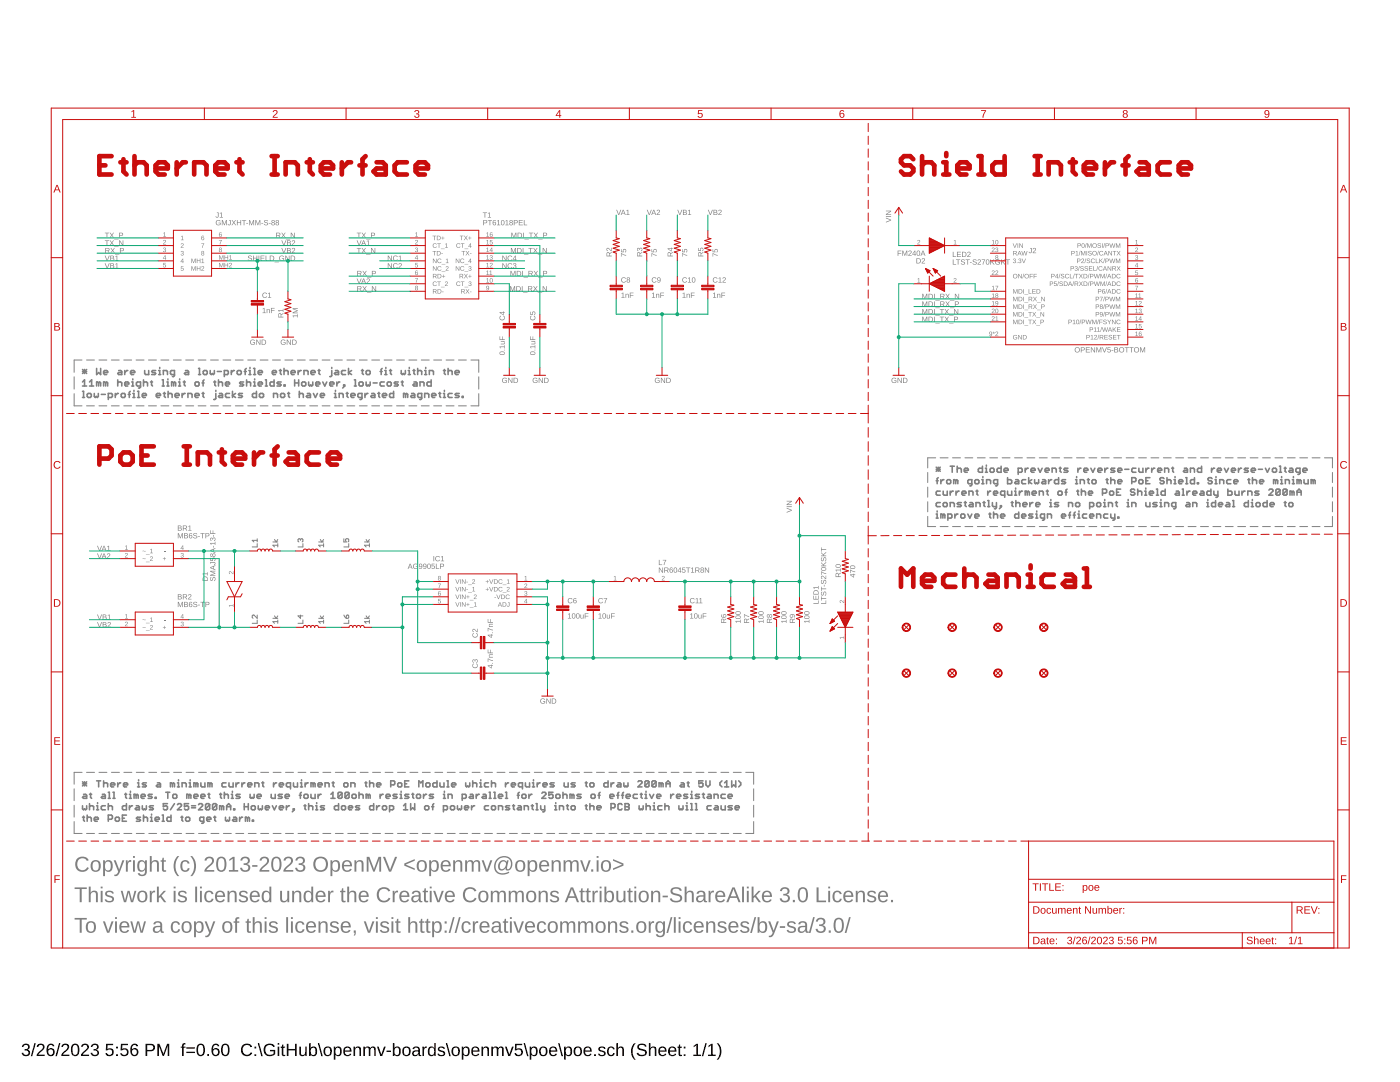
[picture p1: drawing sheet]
<svg xmlns="http://www.w3.org/2000/svg" width="279mm" height="216mm" viewBox="0 0 279 216" stroke-linecap="round" stroke-linejoin="round" font-family="sans-serif">
<path d="M4.6 208.4a.74 .74 0 0 1 1-.1 .74 .74 0 0 1 .2 1l-.4 .2a.66 .66 0 0 1 .6 .7 .66 .66 0 0 1-.8 .5l-.7-.2-.2-.4h.3a.49 .49 0 0 0 .7 .4 .49 .49 0 0 0 .2-.8l-.6-.1v-.3a.47 .47 0 0 0 .7-.2 .47 .47 0 0 0-.3-.6 .47 .47 0 0 0-.6 .4h-.3zM6.9 208.2h.2l-.7 2.5h-.2zM7.6 208.4a.79 .79 0 0 1 1.2 .2 .79 .79 0 0 1-.4 1.1l-.7 .8h1.2v.2h-1.6a2.08 2.08 0 0 1 1-1.3 .48 .48 0 0 0 .1-.8 .48 .48 0 0 0-.8 .3h-.3zM9.7 208.4a.76 .76 0 0 1 1.1 .3l-.2 .1a.51 .51 0 0 0-.7-.2 .51 .51 0 0 0-.3 .6v.3a.79 .79 0 0 1 1.2 0 .79 .79 0 0 1-.2 1.1 .79 .79 0 0 1-1.1-.2 1.85 1.85 0 0 1 .2-2zM9.6 209.9a.52 .52 0 0 0 1 0 .52 .52 0 0 0-1 0zM11.8 208.2h.3l-.7 2.5h-.3zM12.5 208.4a.79 .79 0 0 1 1.2 .2 .79 .79 0 0 1-.4 1.1l-.7 .8h1.2v.2h-1.6a2.08 2.08 0 0 1 1-1.3 .48 .48 0 0 0 .1-.8 .48 .48 0 0 0-.7 .3h-.4zM14.5 208.4a.91 .91 0 0 1 1.1 .1 .91 .91 0 0 1 .2 1 .89 .89 0 0 1-.3 1.1 .89 .89 0 0 1-1.1-.2l-.2-.5v-.8zM14.7 208.6a1.65 1.65 0 0 0 .1 1.9h.2a1.12 1.12 0 0 0 .5-1.6l-.3-.4zM16.4 208.4a.79 .79 0 0 1 1.3 .2 .79 .79 0 0 1-.5 1.1l-.7 .8h1.3v.2h-1.6a2.08 2.08 0 0 1 1-1.3 .48 .48 0 0 0 .1-.8 .48 .48 0 0 0-.8 .3h-.3zM18.4 208.4a.74 .74 0 0 1 .9-.1 .74 .74 0 0 1 .3 1l-.4 .2a.66 .66 0 0 1 .6 .7 .66 .66 0 0 1-.9 .5l-.7-.2-.1-.4h.3a.49 .49 0 0 0 .7 .4 .49 .49 0 0 0 .2-.8l-.6-.1v-.3a.47 .47 0 0 0 .6-.2 .47 .47 0 0 0-.3-.6 .47 .47 0 0 0-.6 .4h-.3zM21.2 208.3h1.4v.2h-1.1l-.1 .8a.83 .83 0 0 1 1.1 .2 .83 .83 0 0 1-.1 1.1 .83 .83 0 0 1-1.1 0l-.3-.4 .4-.1a.55 .55 0 0 0 .8 .3 .55 .55 0 0 0 .1-.9 .55 .55 0 0 0-.9 .1h-.3zM23.2 208.8h.3v.4h-.3zM23.2 210.4h.3v.3h-.3zM24.1 208.3h1.4v.2h-1.1v.8a.83 .83 0 0 1 1.1 .2 .83 .83 0 0 1-.1 1.1 .83 .83 0 0 1-1.1 0l-.3-.4 .3-.1a.55 .55 0 0 0 .8 .3 .55 .55 0 0 0 .1-.9 .55 .55 0 0 0-.8 .1h-.3zM26.4 208.4a.76 .76 0 0 1 1.2 .3l-.3 .1a.51 .51 0 0 0-.7-.2 .51 .51 0 0 0-.3 .6v.3a.79 .79 0 0 1 1.2 0 .79 .79 0 0 1-.1 1.1 .79 .79 0 0 1-1.2-.2 1.85 1.85 0 0 1 .2-2zM26.3 209.9a.52 .52 0 0 0 1 0 .52 .52 0 0 0-1 0zM29 208.3a2.12 2.12 0 0 1 1.7 .2 .76 .76 0 0 1 .2 .8 .76 .76 0 0 1-.8 .5h-.7v.9h-.4zM29.4 208.5v1h1a.49 .49 0 0 0-.1-.9zM31.4 208.3h.4l.8 2.1 .7-2.1h.5v2.4h-.3v-2.1l-.8 2.1h-.2l-.8-2.1v2.1h-.3zM36.4 208.3l.6-.1v.2l-.3 .1-.1 .3h.4v.3h-.4v1.6h-.3v-1.6h-.2v-.3h.2zM37.2 209h1.7v.2h-1.7zM37.2 209.9h1.7v.2h-1.7zM39.6 208.4a.91 .91 0 0 1 1 .1 .91 .91 0 0 1 .3 1 .89 .89 0 0 1-.3 1.1 .89 .89 0 0 1-1.2-.2l-.2-.5v-.8zM39.7 208.6a1.65 1.65 0 0 0 .2 1.9h.2a1.12 1.12 0 0 0 .4-1.6l-.3-.4zM41.4 210.3h.3v.4h-.3zM42.6 208.4a.76 .76 0 0 1 1.2 .3l-.3 .1a.51 .51 0 0 0-.7-.2 .51 .51 0 0 0-.3 .6v.3a.79 .79 0 0 1 1.2 0 .79 .79 0 0 1-.1 1.1 .79 .79 0 0 1-1.2-.2 1.85 1.85 0 0 1 .2-2zM42.5 209.9a.52 .52 0 0 0 1 0 .52 .52 0 0 0-1 0zM44.5 208.4a.91 .91 0 0 1 1.1 .1 .91 .91 0 0 1 .2 1 .89 .89 0 0 1-.3 1.1 .89 .89 0 0 1-1.2-.2l-.2-.5v-.8zM44.7 208.6a1.65 1.65 0 0 0 .1 1.9h.2a1.12 1.12 0 0 0 .4-1.6l-.3-.4zM48.4 208.6a1.21 1.21 0 0 1 1.9 .2l-.3 .2a.87 .87 0 0 0-1.2-.4 .87 .87 0 0 0-.3 1.2 .84 .84 0 0 0 .7 .7 .84 .84 0 0 0 .9-.5l.2 .1a1.25 1.25 0 0 1-1.8 .4 1.25 1.25 0 0 1-.1-1.9zM50.8 208.8h.3v.4h-.3zM50.8 210.4h.3v.3h-.3zM51.4 208.2h.3l.7 2.5h-.2zM52.9 208.6a1.27 1.27 0 0 1 2 .2l-.4 .1a.93 .93 0 0 0-1.3-.2 .93 .93 0 0 0-.2 1.3 1.03 1.03 0 0 0 1.6 .2v-.4h-.7v-.3h1v.8a1.33 1.33 0 0 1-1.9 .2 1.33 1.33 0 0 1-.1-1.9zM55.4 208.2h.3v.2h-.3zM55.4 208.8h.3v1.9h-.3zM56.3 208.4h.2v.4h.4v.3h-.4v1.2l.1 .2h.3v.2h-.5l-.1-.1-.1-1.5h-.2v-.3h.2zM57.2 208.3h.4v1h1.3v-1h.3v2.4h-.3v-1.1h-1.3v1.1h-.4zM59.7 208.8h.3v1.2a.45 .45 0 0 0 .5 .5 .45 .45 0 0 0 .4-.6v-1.1h.3v1.9h-.3v-.3a.63 .63 0 0 1-.7 .3 .63 .63 0 0 1-.5-.6zM61.7 208.2h.3v.9a.71 .71 0 0 1 .9-.2 .71 .71 0 0 1 .4 .9 .76 .76 0 0 1-.9 .9l-.4-.3v.3h-.3zM62.2 209.1a.84 .84 0 0 0 .3 1.4 .83 .83 0 0 0 0-1.4zM63.4 208.2h.3l.7 2.5h-.3zM64.8 209.1a.89 .89 0 0 1 1.1-.1 .89 .89 0 0 1 .3 1.1 .89 .89 0 0 1-1.2 .6 .89 .89 0 0 1-.4-1.3zM65.1 209.1a.86 .86 0 0 0 .3 1.4 .79 .79 0 0 0 .5-.7 .79 .79 0 0 0-.5-.8zM66.6 208.8h.3v.3a.71 .71 0 0 1 .9-.2 .71 .71 0 0 1 .4 .9 .76 .76 0 0 1-.9 .9l-.4-.3v1h-.3zM67.1 209.1a.84 .84 0 0 0 .3 1.4 .83 .83 0 0 0 0-1.4zM68.7 209.1a.85 .85 0 0 1 1-.2 .85 .85 0 0 1 .5 .9h-1.4a.54 .54 0 0 0 .4 .7 .54 .54 0 0 0 .6-.3l.3 .1a.89 .89 0 0 1-1.2 .4 .89 .89 0 0 1-.4-1.2zM69 209.2l-.2 .4h1l-.3-.5zM70.5 208.8h.3l.1 .4a.63 .63 0 0 1 .7-.4 .63 .63 0 0 1 .4 .7v1.2h-.3v-1.2a.45 .45 0 0 0-.5-.5 .45 .45 0 0 0-.3 .6v1.1h-.3zM72.5 208.8h.3v.4a.58 .58 0 0 1 .6-.4 .58 .58 0 0 1 .5 .4 .58 .58 0 0 1 .7-.4 .58 .58 0 0 1 .4 .7v1.2h-.3v-1.4a.41 .41 0 0 0-.6-.2 .41 .41 0 0 0-.2 .5v1.1h-.3v-1.4a.41 .41 0 0 0-.6-.2 .41 .41 0 0 0-.2 .5v1.1h-.3zM75.2 208.8h.4l.5 1.7 .5-1.7h.4l-.7 1.9h-.4zM77.1 209.6h.9v.3h-.9zM78.4 208.2h.3v.9a.71 .71 0 0 1 .9-.2 .71 .71 0 0 1 .4 .9 .76 .76 0 0 1-.9 .9l-.4-.3v.3h-.3zM78.9 209.1a.84 .84 0 0 0 .3 1.4 .83 .83 0 0 0 0-1.4zM80.5 209.1a.89 .89 0 0 1 1.1-.1 .89 .89 0 0 1 .3 1.1 .89 .89 0 0 1-1.2 .6 .89 .89 0 0 1-.4-1.3zM80.8 209.1a.86 .86 0 0 0 .3 1.4 .79 .79 0 0 0 .5-.7 .79 .79 0 0 0-.5-.8zM82.6 208.9a.74 .74 0 0 1 .7-.1 .74 .74 0 0 1 .5 .6v1l.3 .1v.2h-.4l-.2-.3a.63 .63 0 0 1-.8 .4 .63 .63 0 0 1-.4-.8 .63 .63 0 0 1 .8-.4h.4a.42 .42 0 0 0-.3-.6 .42 .42 0 0 0-.5 .3h-.4zM82.7 209.9a.39 .39 0 0 0 0 .6 .39 .39 0 0 0 .6-.2l.2-.5zM84.3 208.8h.3v.4l.2-.3 .4-.1v.3h-.4l-.1 .3-.1 1.3h-.3zM85.6 209.1a.67 .67 0 0 1 1.1 0v-.9h.3v2.5h-.3v-.3a.71 .71 0 0 1-1 .3 .71 .71 0 0 1-.3-.9zM85.8 209.2a.91 .91 0 0 0 .4 1.3 .79 .79 0 0 0 .5-.7 .79 .79 0 0 0-.5-.8zM87.6 209a.85 .85 0 0 1 1.2 .3h-.3a.39 .39 0 0 0-.4-.3 .39 .39 0 0 0-.3 .5l.2 .1a.67 .67 0 0 1 .7 .2 .67 .67 0 0 1 .1 .7 .91 .91 0 0 1-1.5-.2l.3-.1a.45 .45 0 0 0 .5 .4 .45 .45 0 0 0 .4-.6h-.1a.82 .82 0 0 1-1-.8zM89 208.2h.2l.8 2.5h-.3zM90.3 209.1a.89 .89 0 0 1 1.2-.1 .89 .89 0 0 1 .2 1.1 .89 .89 0 0 1-1.2 .6 .89 .89 0 0 1-.3-1.3zM90.6 209.1a.86 .86 0 0 0 .3 1.4 .79 .79 0 0 0 .5-.7 .79 .79 0 0 0-.5-.8zM92.1 208.8h.3l.1 .3a.71 .71 0 0 1 .9-.2 .71 .71 0 0 1 .3 .9 .76 .76 0 0 1-.9 .9l-.3-.3v1h-.3zM92.7 209.1a.84 .84 0 0 0 .3 1.4 .83 .83 0 0 0 0-1.4zM94.3 209.1a.85 .85 0 0 1 1-.2 .85 .85 0 0 1 .4 .9h-1.3a.54 .54 0 0 0 .3 .7 .54 .54 0 0 0 .7-.3l.2 .1a.89 .89 0 0 1-1.1 .4 .89 .89 0 0 1-.4-1.2zM94.5 209.2l-.1 .4h1l-.3-.5zM96.1 208.8h.3v.4a.63 .63 0 0 1 .7-.4 .63 .63 0 0 1 .5 .7v1.2h-.3v-1.2a.45 .45 0 0 0-.5-.5 .45 .45 0 0 0-.4 .6v1.1h-.3zM98.1 208.8h.2l.1 .4a.58 .58 0 0 1 .5-.4 .58 .58 0 0 1 .5 .4 .58 .58 0 0 1 .7-.4 .58 .58 0 0 1 .4 .7v1.2h-.3v-1.4a.41 .41 0 0 0-.5-.2 .41 .41 0 0 0-.2 .5v1.1h-.4v-1.4a.41 .41 0 0 0-.5-.2 .41 .41 0 0 0-.2 .5v1.1h-.3zM100.8 208.8h.3l.5 1.7 .6-1.7h.3l-.7 1.9h-.3zM102.8 208.3h1.4v.2h-1.1v.8a.83 .83 0 0 1 1.1 .2 .83 .83 0 0 1-.1 1.1 .83 .83 0 0 1-1.2 0l-.2-.4 .3-.1a.55 .55 0 0 0 .8 .3 .55 .55 0 0 0 .1-.9 .55 .55 0 0 0-.9 .1h-.3zM104.5 208.2h.3l.7 2.5h-.3zM105.7 208.8h.3v.3a.71 .71 0 0 1 .9-.2 .71 .71 0 0 1 .4 .9 .76 .76 0 0 1-.9 .9l-.4-.3v1h-.3zM106.2 209.1a.84 .84 0 0 0 .3 1.4 .83 .83 0 0 0 0-1.4zM107.8 209.1a.89 .89 0 0 1 1.2-.1 .89 .89 0 0 1 .2 1.1 .89 .89 0 0 1-1.2 .6 .89 .89 0 0 1-.4-1.3zM108.1 209.1a.86 .86 0 0 0 .3 1.4 .79 .79 0 0 0 .5-.7 .79 .79 0 0 0-.5-.8zM109.8 209.1a.85 .85 0 0 1 1-.2 .85 .85 0 0 1 .4 .9h-1.3a.54 .54 0 0 0 .3 .7 .54 .54 0 0 0 .7-.3l.3 .1a.89 .89 0 0 1-1.2 .4 .89 .89 0 0 1-.4-1.2zM110 209.2l-.1 .4h1l-.3-.5zM111.4 208.2h.2l.8 2.5h-.3zM112.6 208.8h.3v.3a.71 .71 0 0 1 .9-.2 .71 .71 0 0 1 .4 .9 .76 .76 0 0 1-1 .9l-.3-.3v1h-.3zM113.1 209.1a.84 .84 0 0 0 .3 1.4 .83 .83 0 0 0 0-1.4zM114.7 209.1a.89 .89 0 0 1 1.1-.1 .89 .89 0 0 1 .3 1.1 .89 .89 0 0 1-1.2 .6 .89 .89 0 0 1-.4-1.3zM115 209.1a.86 .86 0 0 0 .3 1.4 .79 .79 0 0 0 .5-.7 .79 .79 0 0 0-.5-.8zM116.7 209.1a.85 .85 0 0 1 1-.2 .85 .85 0 0 1 .4 .9h-1.3a.54 .54 0 0 0 .3 .7 .54 .54 0 0 0 .7-.3l.2 .1a.89 .89 0 0 1-1.1 .4 .89 .89 0 0 1-.4-1.2zM116.9 209.2l-.1 .4h1l-.3-.5zM118.6 210.3h.3v.4h-.3zM119.6 209a.85 .85 0 0 1 1.2 .3h-.2a.39 .39 0 0 0-.5-.3 .39 .39 0 0 0-.3 .5l.2 .1a.67 .67 0 0 1 .7 .2 .67 .67 0 0 1 .1 .7 .91 .91 0 0 1-1.5-.2l.3-.1a.45 .45 0 0 0 .5 .4 .45 .45 0 0 0 .4-.6h-.1a.82 .82 0 0 1-1-.8zM121.4 209.1a.76 .76 0 0 1 1.3 .3h-.4a.48 .48 0 0 0-.6-.3 .48 .48 0 0 0-.2 .7 .48 .48 0 0 0 .2 .6 .48 .48 0 0 0 .7-.3l.3 .1a.79 .79 0 0 1-1 .5 .79 .79 0 0 1-.5-.9zM123 208.2h.3v1a.63 .63 0 0 1 .7-.4 .63 .63 0 0 1 .5 .7v1.2h-.3v-1.2a.45 .45 0 0 0-.5-.5 .45 .45 0 0 0-.4 .6v1.1h-.3zM126.6 208.2h.3a2.48 2.48 0 0 0 0 3.2 1.06 1.06 0 0 1-.9-1 2.47 2.47 0 0 1 .6-2.2zM127.3 208.5a1.11 1.11 0 0 1 1.7 .3l-.3 .1a.63 .63 0 0 0-.6-.4 .63 .63 0 0 0-.6 .5l.7 .3a.75 .75 0 0 1 .9 .8 .75 .75 0 0 1-1 .6 .89 .89 0 0 1-1-.6h.3a.78 .78 0 0 0 .7 .4 .78 .78 0 0 0 .7-.4 1.74 1.74 0 0 0-1.3-.7l-.3-.4zM129.5 208.2h.3v1a.63 .63 0 0 1 .7-.4 .63 .63 0 0 1 .5 .7v1.2h-.3v-1.2a.45 .45 0 0 0-.5-.5 .45 .45 0 0 0-.4 .6v1.1h-.3zM131.6 209.1a.85 .85 0 0 1 1-.2 .85 .85 0 0 1 .4 .9h-1.3a.54 .54 0 0 0 .3 .7 .54 .54 0 0 0 .7-.3l.3 .1a.89 .89 0 0 1-1.2 .4 .89 .89 0 0 1-.4-1.2zM131.8 209.2l-.1 .4h1l-.3-.5zM133.6 209.1a.85 .85 0 0 1 1-.2 .85 .85 0 0 1 .4 .9h-1.3a.54 .54 0 0 0 .3 .7 .54 .54 0 0 0 .7-.3l.2 .1a.89 .89 0 0 1-1.1 .4 .89 .89 0 0 1-.4-1.2zM133.8 209.2l-.1 .4h1l-.3-.5zM135.5 208.4h.2v.4h.4v.3h-.4v1.2l.1 .2h.3v.2h-.5l-.1-.1-.1-1.5h-.2v-.3h.2zM136.5 208.8h.3v.4h-.3zM136.5 210.4h.3v.3h-.3zM138.4 208.7l.6-.4h.3v2.2h.6v.2h-1.5v-.2h.6v-1.9l-.6 .4zM140.8 208.2h.2l-.7 2.5h-.2zM141.4 208.7l.6-.4h.2v2.2h.6v.2h-1.5v-.2h.6v-1.9l-.5 .4zM143 208.2a1.06 1.06 0 0 1 .9 1 2.47 2.47 0 0 1-.6 2.2h-.3a2.48 2.48 0 0 0 0-3.2z" fill="#000"/>
<g fill="#808080">
<path d="M15.4 171.3a1.48 1.48 0 0 1 2.3 .4l-.4 .1a1.06 1.06 0 0 0-1.4-.4 1.06 1.06 0 0 0-.4 1.4 1.02 1.02 0 0 0 .8 .8 1.02 1.02 0 0 0 1.1-.6l.3 .2a1.48 1.48 0 0 1-2 .6 1.48 1.48 0 0 1-.6-2zM18.4 171.8a1.09 1.09 0 0 1 1.4 0 1.09 1.09 0 0 1 .3 1.4 1.02 1.02 0 0 1-1.2 .8 1.02 1.02 0 0 1-.8-1.2l.1-.8zM18.7 172a1.04 1.04 0 0 0 .4 1.7 .93 .93 0 0 0 .5-1.4l-.3-.4zM20.6 171.7h.3l.1 .3a.87 .87 0 0 1 1.1-.3 .87 .87 0 0 1 .4 1.1 .88 .88 0 0 1-.4 1.1 .88 .88 0 0 1-1.2-.3l.1 1.2h-.4zM21.2 172a1.21 1.21 0 0 0 .2 1.7h.2a.95 .95 0 0 0 .4-1.4l-.3-.4zM22.7 171.7h.4l.7 1.8 .6-1.8h.4l-.9 2.2a.97 .97 0 0 1-1.1 .9l.1-.3a.64 .64 0 0 0 .7-.6zM25.1 171.7h.4v.4a.54 .54 0 0 1 .7-.5v.4a.57 .57 0 0 0-.6 .2 .57 .57 0 0 0-.1 .5v1.2h-.4zM26.5 170.8h.4v.4h-.4zM26.5 171.7h.4v2.2h-.4zM27.6 171.9a.8 .8 0 0 1 1.3 .1l.1-.3h.3v2.2a.95 .95 0 0 1-.7 .9 .95 .95 0 0 1-1.1-.5l.4-.1a.57 .57 0 0 0 .6 .3 .57 .57 0 0 0 .4-.6v-.4a.85 .85 0 0 1-1.1 .4 .85 .85 0 0 1-.4-1.1zM28 172a1.29 1.29 0 0 0 .1 1.6 .92 .92 0 0 0 .9-.6 .92 .92 0 0 0-.4-1zM29.9 170.8h.4v1.2a.77 .77 0 0 1 .8-.4 .77 .77 0 0 1 .6 .8v1.5h-.4v-1.4a.54 .54 0 0 0-.6-.6 .54 .54 0 0 0-.4 .7v1.3h-.4zM32.4 171.2h.3v.5h.4v.2h-.4v1.5l.1 .2h.4v.3h-.7l-.1-.2-.1-1.8h-.2v-.2h.2zM35.4 170.8h.4a3 3 0 0 0 0 4 1.06 1.06 0 0 1-1-.9l-.1-.5a2.94 2.94 0 0 1 .7-2.6zM36.2 171.9a.92 .92 0 0 1 1.6 .4h-.4a.58 .58 0 0 0-.7-.3 .58 .58 0 0 0-.3 .8 .59 .59 0 0 0 .3 .8 .59 .59 0 0 0 .8-.4l.3 .1a.95 .95 0 0 1-1.1 .6 .95 .95 0 0 1-.7-1.1zM38 170.8a1.06 1.06 0 0 1 .9 .9l.2 .5a2.94 2.94 0 0 1-.8 2.6h-.3a3 3 0 0 0 0-4zM41.1 171.1a.92 .92 0 0 1 1.4 .1 .92 .92 0 0 1-.2 1.4l-1.1 1h1.6v.3h-2a3 3 0 0 1 1.3-1.7 .57 .57 0 0 0-.1-.9 .57 .57 0 0 0-.8 .4h-.4zM43.6 171.1a1.02 1.02 0 0 1 1.1 0 1.02 1.02 0 0 1 .5 1 1.32 1.32 0 0 1-1.4 1.8 1.89 1.89 0 0 1-.5-2.4zM43.8 171.4a2 2 0 0 0 .2 2.2l.2 .1a.91 .91 0 0 0 .6-1.2l-.1-.7a.58 .58 0 0 0-.9-.4zM45.8 171.5l.7-.5h.3v2.6h.7v.3h-1.8v-.3h.7v-2.3l-.6 .5zM48.3 171.1a.92 .92 0 0 1 1.1-.1 .92 .92 0 0 1 .4 1l-.6 .4a.8 .8 0 0 1 .8 1 .8 .8 0 0 1-1.1 .6l-.5-.1-.3-.3-.2-.4 .4-.1a.61 .61 0 0 0 .8 .6 .61 .61 0 0 0 .3-1l-.8-.1v-.3a.58 .58 0 0 0 .9-.3 .58 .58 0 0 0-.5-.8 .58 .58 0 0 0-.7 .5h-.3zM50.3 172.6h1.1v.4h-1.1zM52.1 171.1a.92 .92 0 0 1 1.4 .1 .92 .92 0 0 1-.3 1.4l-1 1h1.5v.3h-1.9a3 3 0 0 1 1.3-1.7 .57 .57 0 0 0-.1-.9 .57 .57 0 0 0-.8 .4h-.4zM54.6 171.1a1.02 1.02 0 0 1 1.1 0 1.02 1.02 0 0 1 .5 1 1.32 1.32 0 0 1-1.4 1.8 1.89 1.89 0 0 1-.5-2.4zM54.8 171.4a2 2 0 0 0 .1 2.2l.3 .1a.91 .91 0 0 0 .6-1.2l-.1-.7a.58 .58 0 0 0-.9-.4zM56.9 171.1a.92 .92 0 0 1 1.4 .1 .92 .92 0 0 1-.3 1.4l-1 1h1.5v.3h-1.9a3 3 0 0 1 1.3-1.7 .57 .57 0 0 0-.1-.9 .57 .57 0 0 0-.8 .4h-.4zM59.3 171.1a.92 .92 0 0 1 1.1-.1 .92 .92 0 0 1 .4 1l-.6 .4a.8 .8 0 0 1 .8 1 .8 .8 0 0 1-1.1 .6l-.5-.1-.3-.3-.2-.4 .4-.1a.61 .61 0 0 0 .8 .6 .61 .61 0 0 0 .3-1l-.8-.1v-.3a.58 .58 0 0 0 .8-.3 .58 .58 0 0 0-.4-.8 .58 .58 0 0 0-.7 .5h-.3zM62.9 171.3a1.51 1.51 0 0 1 2.2 .1 1.51 1.51 0 0 1-.2 2.2 1.51 1.51 0 0 1-2.2-.3l-.2-1.2zM63.2 171.6a1.2 1.2 0 0 0-.1 1.5 1.2 1.2 0 0 0 1.5 .4 1.19 1.19 0 0 0 .3-1.7 1.19 1.19 0 0 0-1.7-.2zM65.9 171.7h.4v.3a.87 .87 0 0 1 1.1-.3 .87 .87 0 0 1 .5 1.1 .88 .88 0 0 1-.4 1.1 .88 .88 0 0 1-1.2-.3v1.2h-.3zM66.6 172a1.21 1.21 0 0 0 .1 1.7h.2a.95 .95 0 0 0 .5-1.4l-.3-.4zM68.5 171.9a1.03 1.03 0 0 1 1.2-.2 1.03 1.03 0 0 1 .6 1.2h-1.7a.66 .66 0 0 0 .4 .8 .66 .66 0 0 0 .9-.4l.3 .1a1.09 1.09 0 0 1-1.5 .5 1.09 1.09 0 0 1-.4-1.5zM68.8 172.1l-.2 .5h1.3a.61 .61 0 0 0-.4-.7 .61 .61 0 0 0-.7 .2zM70.7 171.7h.4v.3a.77 .77 0 0 1 .9-.4 .77 .77 0 0 1 .6 .8v1.5h-.4v-1.4a.54 .54 0 0 0-.6-.6 .54 .54 0 0 0-.5 .7v1.3h-.4zM73.2 171h.5l.9 2.5 .9-2.5h.6v2.9h-.4v-2.6l-.9 2.6h-.3l-1-2.6v2.6h-.3zM76.4 171h.5l.9 2.6 1-2.6h.5l-1.2 2.9h-.5zM80.7 172.3l2.1-.9v.3l-1.8 .8 1.8 .8v.3l-2.1-.9zM83.5 171.8a1.09 1.09 0 0 1 1.4 0 1.09 1.09 0 0 1 .3 1.4 1.02 1.02 0 0 1-1.2 .8 1.02 1.02 0 0 1-.8-1.2l.1-.8zM83.8 172a1.04 1.04 0 0 0 .4 1.7 .93 .93 0 0 0 .5-1.4l-.3-.4zM85.6 171.7h.4v.3a.87 .87 0 0 1 1.1-.3 .87 .87 0 0 1 .5 1.1 .88 .88 0 0 1-.4 1.1 .88 .88 0 0 1-1.2-.3v1.2h-.3zM86.3 172a1.21 1.21 0 0 0 .1 1.7h.2a.95 .95 0 0 0 .5-1.4l-.3-.4zM88.2 171.9a1.03 1.03 0 0 1 1.2-.2 1.03 1.03 0 0 1 .6 1.2h-1.7a.66 .66 0 0 0 .4 .8 .66 .66 0 0 0 .9-.4l.3 .1a1.09 1.09 0 0 1-1.4 .5 1.09 1.09 0 0 1-.5-1.5zM88.5 172.1l-.2 .5h1.3a.61 .61 0 0 0-.4-.7 .61 .61 0 0 0-.7 .2zM90.4 171.7h.4v.3a.77 .77 0 0 1 .9-.4 .77 .77 0 0 1 .6 .8v1.5h-.4v-1.4a.54 .54 0 0 0-.6-.6 .54 .54 0 0 0-.5 .7v1.3h-.4zM92.8 171.7h.4v.3a.7 .7 0 0 1 .6-.4 .7 .7 0 0 1 .7 .4 .7 .7 0 0 1 .8-.4 .7 .7 0 0 1 .5 .8v1.5h-.3v-1.4a.5 .5 0 0 0-.6-.6 .5 .5 0 0 0-.4 .7v1.3h-.4v-1.4a.5 .5 0 0 0-.5-.6 .5 .5 0 0 0-.4 .7v1.3h-.4zM96.1 171.7h.4l.7 1.9 .6-1.9h.4l-.8 2.2h-.4zM99.2 171.4a1.72 1.72 0 0 1 2.1-.5 1.72 1.72 0 0 1 .9 1.9 .8 .8 0 0 1-.4 .8 .8 .8 0 0 1-.9-.1v-.3a.81 .81 0 0 1-1.1 .4 .81 .81 0 0 1-.3-1.1 .92 .92 0 0 1 .6-.8 .92 .92 0 0 1 1 .3l.1-.3h.3l-.3 1.7a.99 .99 0 0 0 .7-1.5 1.63 1.63 0 0 0-2.6-.3 1.63 1.63 0 0 0 .5 2.6 2.39 2.39 0 0 0 1.7-.3l.1 .3a1.91 1.91 0 0 1-3-1l.1-.9zM100 172.1a1.01 1.01 0 0 0 0 1.3 .87 .87 0 0 0 .8-.5 .87 .87 0 0 0-.1-1h-.4zM103.2 171.8a1.09 1.09 0 0 1 1.3 0 1.09 1.09 0 0 1 .3 1.4 1.02 1.02 0 0 1-1.2 .8 1.02 1.02 0 0 1-.8-1.2l.2-.8zM103.5 172a1.04 1.04 0 0 0 .3 1.7 .93 .93 0 0 0 .6-1.4l-.4-.4zM105.3 171.7h.4v.3a.87 .87 0 0 1 1.1-.3 .87 .87 0 0 1 .4 1.1 .88 .88 0 0 1-.4 1.1 .88 .88 0 0 1-1.1-.3v1.2h-.4zM105.9 172a1.21 1.21 0 0 0 .2 1.7h.2a.95 .95 0 0 0 .5-1.4l-.3-.4zM107.9 171.9a1.03 1.03 0 0 1 1.2-.2 1.03 1.03 0 0 1 .5 1.2h-1.6a.66 .66 0 0 0 .4 .8 .66 .66 0 0 0 .8-.4l.3 .1a1.09 1.09 0 0 1-1.4 .5 1.09 1.09 0 0 1-.5-1.5zM108.2 172.1l-.2 .5h1.2a.61 .61 0 0 0-.3-.7 .61 .61 0 0 0-.7 .2zM110.1 171.7h.3l.1 .3a.77 .77 0 0 1 .8-.4 .77 .77 0 0 1 .6 .8v1.5h-.4v-1.4a.54 .54 0 0 0-.6-.6 .54 .54 0 0 0-.4 .7v1.3h-.4zM112.5 171.7h.3v.3a.7 .7 0 0 1 .7-.4 .7 .7 0 0 1 .6 .4 .7 .7 0 0 1 .9-.4 .7 .7 0 0 1 .5 .8v1.5h-.4v-1.4a.5 .5 0 0 0-.5-.6 .5 .5 0 0 0-.4 .7v1.3h-.4v-1.4a.5 .5 0 0 0-.6-.6 .5 .5 0 0 0-.3 .7v1.3h-.4zM115.8 171.7h.4l.6 1.9 .7-1.9h.4l-.9 2.2h-.4zM118 173.5h.4v.4h-.4zM119.1 170.8h.4v.4h-.4zM119.1 171.7h.4v2.2h-.4zM120.3 171.8a1.09 1.09 0 0 1 1.3 0 1.09 1.09 0 0 1 .3 1.4 1.02 1.02 0 0 1-1.2 .8 1.02 1.02 0 0 1-.8-1.2l.2-.8zM120.6 172a1.04 1.04 0 0 0 .3 1.7 .93 .93 0 0 0 .6-1.4l-.4-.4zM122.3 171.4l2.1 .9v.4l-2.1 .9v-.3l1.8-.8-1.8-.8z"/>
<path d="M14.9 177.1h2.4v.3h-1v2.6h-.4v-2.6h-1zM17.7 176.9h.4v1.2a.77 .77 0 0 1 .9-.4 .77 .77 0 0 1 .5 .8v1.5h-.3v-1.4a.54 .54 0 0 0-.6-.6 .54 .54 0 0 0-.5 .7v1.3h-.4zM20.1 176.9h.4v.4h-.4zM20.1 177.8h.4v2.2h-.4zM21.2 177.9a1.03 1.03 0 0 1 1.5 .4h-.3a.5 .5 0 0 0-.6-.4 .5 .5 0 0 0-.4 .6l.6 .2a.7 .7 0 0 1 .8 .8 .7 .7 0 0 1-1 .6l-.8-.3-.1-.3 .3-.1a.66 .66 0 0 0 1.2 0l-.2-.3a1.22 1.22 0 0 1-1.2-.7zM24.1 177.8h.4l.4 1.9 .6-1.9h.4l.5 1.9 .4-1.9h.4l-.6 2.2h-.5l-.4-1.9-.5 1.9h-.5zM27.8 177.9a1.09 1.09 0 0 1 1.3 0 1.09 1.09 0 0 1 .3 1.4 1.02 1.02 0 0 1-1.2 .8 1.02 1.02 0 0 1-.8-1.2l.2-.8zM28.1 178.1a1.04 1.04 0 0 0 .3 1.7 .93 .93 0 0 0 .6-1.4l-.4-.4zM29.9 177.8h.3l.1 .4a.54 .54 0 0 1 .7-.5v.4a.57 .57 0 0 0-.6 .1 .57 .57 0 0 0-.1 .6v1.2h-.4zM31.3 176.9h.4v2l1-1.1h.4l-.9 .9 1 1.3h-.5l-.7-1-.3 .2v.8h-.4zM34.7 176.9h.3v.4h-.3zM34.7 177.8h.3v2.2h-.3zM35.8 177.9a1.03 1.03 0 0 1 1.5 .4h-.4a.5 .5 0 0 0-.5-.4 .5 .5 0 0 0-.4 .6l.5 .2a.7 .7 0 0 1 .8 .8 .7 .7 0 0 1-.9 .6l-.8-.3-.2-.3 .4-.1a.66 .66 0 0 0 1.2 0l-.3-.3a1.22 1.22 0 0 1-1.2-.7zM39 176.9h.3v3.1h-.3zM39.9 176.9h.4v.4h-.4zM39.9 177.8h.4v2.2h-.4zM41 178a.92 .92 0 0 1 1.6 .4h-.4a.58 .58 0 0 0-.8-.3 .58 .58 0 0 0-.2 .8 .59 .59 0 0 0 .2 .8 .59 .59 0 0 0 .8-.4h.4a.95 .95 0 0 1-1.1 .7 .95 .95 0 0 1-.7-1.1zM43.2 178a1.03 1.03 0 0 1 1.2-.2 1.03 1.03 0 0 1 .5 1.2h-1.6a.66 .66 0 0 0 .4 .7 .66 .66 0 0 0 .8-.3l.4 .1a1.09 1.09 0 0 1-1.5 .5 1.09 1.09 0 0 1-.5-1.5zM43.5 178.2l-.2 .5h1.2a.61 .61 0 0 0-.3-.7 .61 .61 0 0 0-.7 .2zM45.4 177.8h.4v.3a.77 .77 0 0 1 .8-.4 .77 .77 0 0 1 .6 .8v1.5h-.4v-1.4a.54 .54 0 0 0-.6-.6 .54 .54 0 0 0-.4 .7v1.3h-.4zM47.9 177.9a1.03 1.03 0 0 1 1.6 .4h-.4a.5 .5 0 0 0-.5-.4 .5 .5 0 0 0-.5 .6l.6 .2a.7 .7 0 0 1 .8 .8 .7 .7 0 0 1-.9 .6l-.8-.3-.2-.3 .4-.1a.66 .66 0 0 0 1.1 0l-.2-.3a1.22 1.22 0 0 1-1.2-.7zM50.1 178a1.03 1.03 0 0 1 1.2-.2 1.03 1.03 0 0 1 .6 1.2h-1.7a.66 .66 0 0 0 .4 .7 .66 .66 0 0 0 .9-.3l.3 .1a1.09 1.09 0 0 1-1.5 .5 1.09 1.09 0 0 1-.4-1.5zM50.4 178.2l-.2 .5h1.3a.61 .61 0 0 0-.4-.7 .61 .61 0 0 0-.7 .2zM52.5 177.9a.81 .81 0 0 1 1.3 .2v-1.2h.3l.1 3.1h-.4v-.3a.87 .87 0 0 1-1.1 .3 .87 .87 0 0 1-.5-1.1zM52.8 178.1a1.34 1.34 0 0 0 .2 1.7 .77 .77 0 0 0 .7-.4 .77 .77 0 0 0 0-.8l-.2-.5zM55.9 177.8h.4v1.4a.54 .54 0 0 0 .6 .6 .54 .54 0 0 0 .4-.7v-1.3h.4v2.2h-.3v-.4a.77 .77 0 0 1-.9 .4 .77 .77 0 0 1-.6-.7zM58.3 177.8h.4v.3a.77 .77 0 0 1 .8-.4 .77 .77 0 0 1 .6 .8v1.5h-.4v-1.4a.54 .54 0 0 0-.6-.6 .54 .54 0 0 0-.4 .7v1.3h-.4zM60.9 177.9a.81 .81 0 0 1 1.2 .2v-1.2h.4v3.1h-.3l-.1-.3a.87 .87 0 0 1-1.1 .3 .87 .87 0 0 1-.4-1.1zM61.2 178.1a1.34 1.34 0 0 0 .1 1.7 .77 .77 0 0 0 .8-.4 .77 .77 0 0 0 0-.8l-.2-.5zM63.2 178a1.03 1.03 0 0 1 1.3-.2 1.03 1.03 0 0 1 .5 1.2h-1.6a.66 .66 0 0 0 .4 .7 .66 .66 0 0 0 .8-.3l.3 .1a1.09 1.09 0 0 1-1.4 .5 1.09 1.09 0 0 1-.5-1.5zM63.5 178.2l-.1 .5h1.2a.61 .61 0 0 0-.3-.7 .61 .61 0 0 0-.8 .2zM65.5 177.8h.3v.4a.54 .54 0 0 1 .7-.5v.4a.57 .57 0 0 0-.5 .1 .57 .57 0 0 0-.1 .6v1.2h-.4zM68.3 177.2h.2v.6h.4v.2h-.4v1.5l.1 .2h.4v.3h-.7l-.1-.2-.1-1.8h-.2v-.2h.2zM69.3 176.9h.4v1.2a.77 .77 0 0 1 .8-.4 .77 .77 0 0 1 .6 .8v1.5h-.4v-1.4a.54 .54 0 0 0-.6-.6 .54 .54 0 0 0-.4 .7v1.3h-.4zM71.8 178a1.03 1.03 0 0 1 1.3-.2 1.03 1.03 0 0 1 .5 1.2h-1.6a.66 .66 0 0 0 .4 .7 .66 .66 0 0 0 .8-.3l.3 .1a1.09 1.09 0 0 1-1.4 .5 1.09 1.09 0 0 1-.5-1.5zM72.1 178.2l-.1 .5h1.2a.61 .61 0 0 0-.3-.7 .61 .61 0 0 0-.8 .2zM75.6 177.4a1.48 1.48 0 0 1 2.3 .4l-.4 .1a1.06 1.06 0 0 0-1.4-.4 1.06 1.06 0 0 0-.5 1.4 1.02 1.02 0 0 0 .9 .8 1.02 1.02 0 0 0 1.1-.6l.3 .2a1.48 1.48 0 0 1-2 .6 1.48 1.48 0 0 1-.6-2zM78.4 177.8h.3v.4a.54 .54 0 0 1 .7-.5v.4a.57 .57 0 0 0-.5 .1 .57 .57 0 0 0-.1 .6v1.2h-.4zM80 178a1.03 1.03 0 0 1 1.2-.2 1.03 1.03 0 0 1 .5 1.2h-1.6a.66 .66 0 0 0 .4 .7 .66 .66 0 0 0 .8-.3l.3 .1a1.09 1.09 0 0 1-1.4 .5 1.09 1.09 0 0 1-.5-1.5zM80.3 178.2l-.2 .5h1.2a.61 .61 0 0 0-.3-.7 .61 .61 0 0 0-.7 .2zM82.5 177.9a.9 .9 0 0 1 .9-.2 .9 .9 0 0 1 .6 .8v1.1l.1 .2h.2v.2h-.3a.39 .39 0 0 1-.4-.4 .76 .76 0 0 1-1 .5 .76 .76 0 0 1-.5-.9 .76 .76 0 0 1 1-.6h.5a.52 .52 0 0 0-.4-.6 .52 .52 0 0 0-.6 .4l-.4-.1zM82.6 179a.47 .47 0 0 0 .1 .8 .47 .47 0 0 0 .7-.2l.2-.7zM84.7 177.2h.3v.6h.4v.2h-.4v1.5l.1 .2h.3v.3h-.6l-.1-.2-.1-1.8h-.2v-.2h.2zM85.8 176.9h.3v.4h-.3zM85.8 177.8h.3v2.2h-.3zM86.4 177.8h.5l.6 1.9 .7-1.9h.4l-.9 2.2h-.4zM89 178a1.03 1.03 0 0 1 1.3-.2 1.03 1.03 0 0 1 .5 1.2h-1.6a.66 .66 0 0 0 .4 .7 .66 .66 0 0 0 .8-.3l.3 .1a1.09 1.09 0 0 1-1.4 .5 1.09 1.09 0 0 1-.5-1.5zM89.3 178.2l-.1 .5h1.2a.61 .61 0 0 0-.4-.7 .61 .61 0 0 0-.7 .2zM92.8 177.4a1.48 1.48 0 0 1 2.3 .4l-.4 .1a1.06 1.06 0 0 0-1.4-.4 1.06 1.06 0 0 0-.5 1.4 1.02 1.02 0 0 0 .9 .8 1.02 1.02 0 0 0 1.1-.6l.3 .2a1.48 1.48 0 0 1-2 .6 1.48 1.48 0 0 1-.6-2zM95.8 177.9a1.09 1.09 0 0 1 1.4 0 1.09 1.09 0 0 1 .2 1.4 1.02 1.02 0 0 1-1.1 .8 1.02 1.02 0 0 1-.9-1.2l.2-.8zM96.1 178.1a1.04 1.04 0 0 0 .3 1.7 .93 .93 0 0 0 .6-1.4l-.3-.4zM97.9 177.8h.4v.3a.7 .7 0 0 1 .7-.4 .7 .7 0 0 1 .6 .4 .7 .7 0 0 1 .8-.4 .7 .7 0 0 1 .6 .8v1.5h-.4v-1.4a.5 .5 0 0 0-.6-.6 .5 .5 0 0 0-.4 .7v1.3h-.3v-1.4a.5 .5 0 0 0-.6-.6 .5 .5 0 0 0-.4 .7v1.3h-.3zM101.5 177.8h.4v.3a.7 .7 0 0 1 .6-.4 .7 .7 0 0 1 .7 .4 .7 .7 0 0 1 .8-.4 .7 .7 0 0 1 .5 .8v1.5h-.3v-1.4a.5 .5 0 0 0-.6-.6 .5 .5 0 0 0-.4 .7v1.3h-.4v-1.4a.5 .5 0 0 0-.5-.6 .5 .5 0 0 0-.4 .7v1.3h-.4zM105.4 177.9a1.09 1.09 0 0 1 1.3 0 1.09 1.09 0 0 1 .3 1.4 1.02 1.02 0 0 1-1.2 .8 1.02 1.02 0 0 1-.8-1.2l.2-.8zM105.7 178.1a1.04 1.04 0 0 0 .3 1.7 .93 .93 0 0 0 .6-1.4l-.4-.4zM107.5 177.8h.3l.1 .3a.77 .77 0 0 1 .8-.4 .77 .77 0 0 1 .6 .8v1.5h-.4v-1.4a.54 .54 0 0 0-.6-.6 .54 .54 0 0 0-.4 .7v1.3h-.4zM110 177.9a1.03 1.03 0 0 1 1.5 .4h-.3a.5 .5 0 0 0-.6-.4 .5 .5 0 0 0-.4 .6l.6 .2a.7 .7 0 0 1 .8 .8 .7 .7 0 0 1-.9 .6l-.8-.3-.2-.3 .3-.1a.66 .66 0 0 0 1.2 0l-.2-.3a1.22 1.22 0 0 1-1.2-.7zM113.9 177.1h.5l1.2 2.9h-.5l-.3-.8h-1.3l-.4 .8h-.4zM114.1 177.4l-.5 1.4h1.1zM116 177.2h.3v.6h.4v.2h-.4v1.5l.1 .2h.3v.3h-.6l-.2-.2v-1.8h-.3v-.2h.3zM117.2 177.2h.3v.6h.4v.2h-.4v1.5l.1 .2h.3v.3h-.6l-.2-.2v-1.8h-.3v-.2h.3zM118.2 177.8h.4v.4a.54 .54 0 0 1 .7-.5v.4a.57 .57 0 0 0-.6 .1 .57 .57 0 0 0-.1 .6v1.2h-.3zM119.7 176.9h.3v.4h-.3zM119.7 177.8h.3v2.2h-.3zM120.6 176.9h.4v1.2a.87 .87 0 0 1 1.1-.3 .87 .87 0 0 1 .4 1.1 .87 .87 0 0 1-.4 1.1 .87 .87 0 0 1-1.1-.3v.3h-.4zM121.3 178.1a1.02 1.02 0 0 0 .3 1.7 .95 .95 0 0 0 .5-1.4l-.3-.4zM123 177.8h.4v1.4a.54 .54 0 0 0 .6 .6 .54 .54 0 0 0 .4-.7v-1.3h.4v2.2h-.3v-.4a.77 .77 0 0 1-.9 .4 .77 .77 0 0 1-.6-.7zM125.6 177.2h.2v.6h.4v.2h-.4v1.5l.1 .2h.4v.3h-.7l-.1-.2-.1-1.8h-.2v-.2h.3zM126.6 176.9h.4v.4h-.4zM126.6 177.8h.4v2.2h-.4zM127.8 177.9a1.09 1.09 0 0 1 1.4 0 1.09 1.09 0 0 1 .2 1.4 1.02 1.02 0 0 1-1.1 .8 1.02 1.02 0 0 1-.9-1.2l.2-.8zM128.1 178.1a1.04 1.04 0 0 0 .3 1.7 .93 .93 0 0 0 .6-1.4l-.3-.4zM129.9 177.8h.4v.3a.77 .77 0 0 1 .9-.4 .77 .77 0 0 1 .6 .8v1.5h-.4v-1.4a.54 .54 0 0 0-.6-.6 .54 .54 0 0 0-.5 .7v1.3h-.3zM132.2 178.7h1.1v.4h-1.1zM133.9 177.4a1.35 1.35 0 0 1 2.2 .3l-.4 .1a.83 .83 0 0 0-.8-.5 .83 .83 0 0 0-.7 .5 1.44 1.44 0 0 0 1.4 .7 .8 .8 0 0 1 .6 .9 .8 .8 0 0 1-.9 .6 1.35 1.35 0 0 1-1.6-.7l.4-.1a.94 .94 0 0 0 .8 .6 .94 .94 0 0 0 .8-.6 1.29 1.29 0 0 0-1.2-.6 .75 .75 0 0 1-.6-1.2zM136.6 176.9h.4v1.2a.77 .77 0 0 1 .9-.4 .77 .77 0 0 1 .6 .8v1.5h-.4v-1.4a.54 .54 0 0 0-.6-.6 .54 .54 0 0 0-.5 .7v1.3h-.4zM139.3 177.9a.9 .9 0 0 1 .9-.2 .9 .9 0 0 1 .6 .8v1.1l.1 .2h.2v.2h-.3a.39 .39 0 0 1-.4-.4 .76 .76 0 0 1-.9 .5 .76 .76 0 0 1-.6-.9 .76 .76 0 0 1 1-.6h.5a.52 .52 0 0 0-.4-.6 .52 .52 0 0 0-.6 .4l-.4-.1zM139.5 179a.47 .47 0 0 0 0 .8 .47 .47 0 0 0 .7-.2l.2-.7zM141.4 177.8h.4v.4a.54 .54 0 0 1 .7-.5v.4a.57 .57 0 0 0-.6 .1 .57 .57 0 0 0-.1 .6v1.2h-.4zM143 178a1.03 1.03 0 0 1 1.2-.2 1.03 1.03 0 0 1 .5 1.2h-1.6a.66 .66 0 0 0 .4 .7 .66 .66 0 0 0 .9-.3l.3 .1a1.09 1.09 0 0 1-1.5 .5 1.09 1.09 0 0 1-.4-1.5zM143.3 178.2l-.2 .5h1.3a.61 .61 0 0 0-.4-.7 .61 .61 0 0 0-.7 .2zM146.2 177.1h.4l1.2 2.9h-.4l-.3-.8h-1.4l-.3 .8h-.5zM146.4 177.4l-.6 1.4h1.1zM148.1 176.9h.4v3.1h-.4zM149 176.9h.4v.4h-.4zM149 177.8h.4v2.2h-.4zM150 176.9h.4v2l1-1.1h.4l-.9 .9 1 1.3h-.5l-.7-1-.3 .2v.8h-.4zM152.3 178a1.03 1.03 0 0 1 1.3-.2 1.03 1.03 0 0 1 .5 1.2h-1.7a.66 .66 0 0 0 .4 .7 .66 .66 0 0 0 .9-.3l.3 .1a1.09 1.09 0 0 1-1.4 .5 1.09 1.09 0 0 1-.5-1.5zM152.6 178.2l-.2 .5h1.3a.61 .61 0 0 0-.4-.7 .61 .61 0 0 0-.7 .2zM156 177.2a.92 .92 0 0 1 1.1-.1 .92 .92 0 0 1 .4 1l-.6 .4a.8 .8 0 0 1 .8 1 .8 .8 0 0 1-1.1 .6l-.5-.1-.3-.3-.2-.4 .4-.1a.61 .61 0 0 0 .8 .6 .61 .61 0 0 0 .3-1l-.8-.1v-.3a.58 .58 0 0 0 .8-.3 .58 .58 0 0 0-.4-.8 .58 .58 0 0 0-.7 .5h-.3zM158.2 179.6h.4v.4h-.4zM159.6 177.2a1.02 1.02 0 0 1 1.2 0 1.02 1.02 0 0 1 .4 1 1.32 1.32 0 0 1-1.3 1.8 1.89 1.89 0 0 1-.6-2.4zM159.9 177.5a2 2 0 0 0 .1 2.2l.2 .1a.91 .91 0 0 0 .7-1.3l-.1-.7a.58 .58 0 0 0-.9-.3zM163 177.1h.4v2.6h1.5v.3h-1.9zM165.3 176.9h.4v.4h-.4zM165.3 177.8h.4v2.2h-.4zM166.4 178a.92 .92 0 0 1 1.6 .4h-.4a.58 .58 0 0 0-.8-.3 .58 .58 0 0 0-.3 .8 .59 .59 0 0 0 .3 .8 .59 .59 0 0 0 .8-.4h.4a.95 .95 0 0 1-1.2 .7 .95 .95 0 0 1-.7-1.1zM168.6 178a1.03 1.03 0 0 1 1.2-.2 1.03 1.03 0 0 1 .5 1.2h-1.6a.66 .66 0 0 0 .4 .7 .66 .66 0 0 0 .8-.3l.3 .1a1.09 1.09 0 0 1-1.4 .5 1.09 1.09 0 0 1-.5-1.5zM168.9 178.2l-.2 .5h1.2a.61 .61 0 0 0-.3-.7 .61 .61 0 0 0-.7 .2zM170.8 177.8h.3l.1 .3a.77 .77 0 0 1 .8-.4 .77 .77 0 0 1 .6 .8v1.5h-.4v-1.4a.54 .54 0 0 0-.6-.6 .54 .54 0 0 0-.4 .7v1.3h-.4zM173.3 177.9a1.03 1.03 0 0 1 1.5 .4h-.3a.5 .5 0 0 0-.6-.4 .5 .5 0 0 0-.4 .6l.6 .2a.7 .7 0 0 1 .8 .8 .7 .7 0 0 1-.9 .6l-.8-.3-.2-.3 .3-.1a.66 .66 0 0 0 1.2 0l-.2-.3a1.22 1.22 0 0 1-1.2-.7zM175.5 178a1.03 1.03 0 0 1 1.2-.2 1.03 1.03 0 0 1 .5 1.2h-1.6a.66 .66 0 0 0 .4 .7 .66 .66 0 0 0 .8-.3l.4 .1a1.09 1.09 0 0 1-1.5 .5 1.09 1.09 0 0 1-.5-1.5zM175.8 178.2l-.2 .5h1.2a.61 .61 0 0 0-.3-.7 .61 .61 0 0 0-.7 .2zM177.8 179.6h.4v.4h-.4z"/>
<path d="M14.9 183.2h2.4v.3h-1v2.6h-.4v-2.6h-1zM17.5 184a1.09 1.09 0 0 1 1.3 0 1.09 1.09 0 0 1 .3 1.3 1.02 1.02 0 0 1-1.2 .8 1.02 1.02 0 0 1-.8-1.1l.2-.8zM17.8 184.2a1.04 1.04 0 0 0 .3 1.7 .93 .93 0 0 0 .6-1.4l-.4-.4zM20.5 183.8h.4l.7 2 .7-2h.4l-.9 2.3h-.4zM23 183h.3v.4h-.3zM23 183.8h.3v2.3h-.3zM24.1 184.1a1.03 1.03 0 0 1 1.2-.2 1.03 1.03 0 0 1 .5 1.2h-1.6a.66 .66 0 0 0 .4 .7 .66 .66 0 0 0 .8-.3l.4 .1a1.09 1.09 0 0 1-1.5 .4 1.09 1.09 0 0 1-.5-1.4zM24.4 184.3l-.2 .5h1.2a.61 .61 0 0 0-.3-.7 .61 .61 0 0 0-.7 .2zM26 183.8h.4l.5 2 .5-2h.4l.5 2 .5-2h.3l-.6 2.3h-.5l-.4-1.9-.5 1.9h-.5zM30.9 184a.9 .9 0 0 1 .9-.2 .9 .9 0 0 1 .6 .8v1.1l.1 .2h.2v.2h-.3a.39 .39 0 0 1-.4-.4 .76 .76 0 0 1-.9 .5 .76 .76 0 0 1-.6-.9 .76 .76 0 0 1 1-.6h.5a.52 .52 0 0 0-.4-.6 .52 .52 0 0 0-.6 .4l-.4-.1zM31 185.1a.47 .47 0 0 0 .1 .8 .47 .47 0 0 0 .7-.2l.2-.7zM34.3 184.1a.92 .92 0 0 1 1.6 .4h-.4a.58 .58 0 0 0-.7-.3 .58 .58 0 0 0-.3 .8 .59 .59 0 0 0 .3 .8 .59 .59 0 0 0 .8-.4h.3a.95 .95 0 0 1-1.1 .7 .95 .95 0 0 1-.7-1.1zM36.6 184a1.09 1.09 0 0 1 1.3 0 1.09 1.09 0 0 1 .3 1.3 1.02 1.02 0 0 1-1.2 .8 1.02 1.02 0 0 1-.8-1.1l.2-.8zM36.9 184.2a1.04 1.04 0 0 0 .3 1.7 .93 .93 0 0 0 .6-1.4l-.4-.4zM38.7 183.8h.4v.4a.87 .87 0 0 1 1.1-.3 .87 .87 0 0 1 .4 1.1 .88 .88 0 0 1-.4 1.1 .88 .88 0 0 1-1.1-.3v1.2h-.4zM39.4 184.2a1.21 1.21 0 0 0 .1 1.7h.2a.95 .95 0 0 0 .5-1.4l-.3-.4zM40.8 183.8h.4l.7 1.9 .7-1.9h.4l-.9 2.3a.97 .97 0 0 1-1.1 .9l.1-.3a.64 .64 0 0 0 .6-.6zM44.7 184a1.09 1.09 0 0 1 1.4 0 1.09 1.09 0 0 1 .2 1.3 1.02 1.02 0 0 1-1.1 .8 1.02 1.02 0 0 1-.9-1.1l.2-.8zM45 184.2a1.04 1.04 0 0 0 .3 1.7 .93 .93 0 0 0 .6-1.4l-.3-.4zM47.1 183.1l.7-.1v.3h-.3l-.2 .2v.3h.5v.3h-.5v2h-.4v-2h-.3v-.3h.3zM49.4 183.3h.2v.5h.5v.3h-.5v1.5l.2 .2h.3v.3h-.6l-.2-.2v-1.8h-.3v-.3h.3zM50.4 183h.4v1.2a.77 .77 0 0 1 .9-.4 .77 .77 0 0 1 .5 .8v1.5h-.3v-1.4a.54 .54 0 0 0-.6-.6 .54 .54 0 0 0-.5 .7v1.3h-.4zM52.8 183h.4v.4h-.4zM52.8 183.8h.4v2.3h-.4zM53.9 184a1.03 1.03 0 0 1 1.5 .4h-.3a.5 .5 0 0 0-.6-.4 .5 .5 0 0 0-.4 .6l.6 .2a.7 .7 0 0 1 .8 .8 .7 .7 0 0 1-.9 .6l-.8-.3-.2-.3 .3-.1a.66 .66 0 0 0 1.2 0l-.2-.3a1.22 1.22 0 0 1-1.2-.8zM57.1 183h.4v3.1h-.4zM58.1 183h.3v.4h-.3zM58.1 183.8h.3v2.3h-.3zM59.2 184.1a.92 .92 0 0 1 1.6 .4h-.4a.58 .58 0 0 0-.8-.3 .58 .58 0 0 0-.3 .8 .59 .59 0 0 0 .3 .8 .59 .59 0 0 0 .8-.4h.4a.95 .95 0 0 1-1.2 .7 .95 .95 0 0 1-.7-1.1zM61.3 184.1a1.03 1.03 0 0 1 1.3-.2 1.03 1.03 0 0 1 .5 1.2h-1.6a.66 .66 0 0 0 .4 .7 .66 .66 0 0 0 .8-.3l.3 .1a1.09 1.09 0 0 1-1.4 .4 1.09 1.09 0 0 1-.5-1.4zM61.6 184.3l-.1 .5h1.2a.61 .61 0 0 0-.4-.7 .61 .61 0 0 0-.7 .2zM63.6 183.8h.3v.4a.77 .77 0 0 1 .9-.4 .77 .77 0 0 1 .6 .8v1.5h-.4v-1.4a.54 .54 0 0 0-.6-.6 .54 .54 0 0 0-.5 .7v1.3h-.3zM66.1 184a1.03 1.03 0 0 1 1.5 .4h-.3a.5 .5 0 0 0-.6-.4 .5 .5 0 0 0-.4 .6l.6 .2a.7 .7 0 0 1 .7 .8 .7 .7 0 0 1-.9 .6l-.8-.3-.1-.3 .3-.1a.66 .66 0 0 0 1.2 0l-.2-.3a1.22 1.22 0 0 1-1.2-.8zM68.3 184.1a1.03 1.03 0 0 1 1.2-.2 1.03 1.03 0 0 1 .5 1.2h-1.6a.66 .66 0 0 0 .4 .7 .66 .66 0 0 0 .8-.3l.3 .1a1.09 1.09 0 0 1-1.4 .4 1.09 1.09 0 0 1-.5-1.4zM68.6 184.3l-.2 .5h1.2a.61 .61 0 0 0-.3-.7 .61 .61 0 0 0-.7 .2zM70.6 185.7h.4l-.2 1h-.2l.2-.6h-.2zM72.6 183.8h.4l.6 2 .7-2h.4l-.8 2.3h-.5zM75 183h.4v.4h-.4zM75 183.8h.4v2.3h-.4zM76.1 184a1.03 1.03 0 0 1 1.5 .4h-.3a.5 .5 0 0 0-.6-.4 .5 .5 0 0 0-.4 .6l.6 .2a.7 .7 0 0 1 .8 .8 .7 .7 0 0 1-.9 .6l-.8-.3-.2-.3 .3-.1a.66 .66 0 0 0 1.2 0l-.2-.3a1.22 1.22 0 0 1-1.2-.8zM78.1 183h.4v.4h-.4zM78.1 183.8h.4v2.3h-.4zM79.2 183.3h.3v.5h.4v.3h-.4v1.5l.1 .2h.4v.3h-.7l-.1-.2-.1-1.8h-.2v-.3h.2zM81.5 183h.4l-.1 1.2a.77 .77 0 0 1 .9-.4 .77 .77 0 0 1 .6 .8v1.5h-.4v-1.4a.54 .54 0 0 0-.6-.6 .54 .54 0 0 0-.4 .7v1.3h-.4zM84 183.3h.3v.5h.4v.3h-.4v1.5l.1 .2h.3v.3h-.6l-.2-.2v-1.8h-.3v-.3h.3zM85.2 183.3h.3v.5h.4v.3h-.4v1.5l.1 .2h.3v.3h-.6l-.2-.2v-1.8h-.3v-.3h.3zM86.2 183.8h.4v.4a.87 .87 0 0 1 1.1-.3 .87 .87 0 0 1 .5 1.1 .88 .88 0 0 1-.5 1.1 .88 .88 0 0 1-1.1-.3v1.2h-.4zM86.9 184.2a1.21 1.21 0 0 0 .1 1.7h.2a.95 .95 0 0 0 .5-1.4l-.3-.4zM88.7 183.8h.4v.5h-.4zM88.7 185.7h.4v.4h-.4zM90.4 183h.3l-.8 3.2h-.4zM91.6 183h.3l-.8 3.2h-.4zM92.4 184.1a.92 .92 0 0 1 1.5 .4h-.3a.58 .58 0 0 0-.8-.3 .58 .58 0 0 0-.3 .8 .59 .59 0 0 0 .3 .8 .59 .59 0 0 0 .8-.4h.4a.95 .95 0 0 1-1.2 .7 .95 .95 0 0 1-.7-1.1zM94.4 183.8h.3v.5a.54 .54 0 0 1 .7-.5v.4a.57 .57 0 0 0-.5 .1 .57 .57 0 0 0-.2 .6v1.2h-.3zM96 184.1a1.03 1.03 0 0 1 1.2-.2 1.03 1.03 0 0 1 .5 1.2h-1.6a.66 .66 0 0 0 .4 .7 .66 .66 0 0 0 .8-.3l.3 .1a1.09 1.09 0 0 1-1.4 .4 1.09 1.09 0 0 1-.5-1.4zM96.3 184.3l-.2 .5h1.2a.61 .61 0 0 0-.3-.7 .61 .61 0 0 0-.7 .2zM98.5 184a.9 .9 0 0 1 .9-.2 .9 .9 0 0 1 .5 .8l.1 1.1 .1 .2h.2v.2h-.3a.39 .39 0 0 1-.4-.4 .76 .76 0 0 1-1 .5 .76 .76 0 0 1-.5-.9 .76 .76 0 0 1 1-.6h.5a.52 .52 0 0 0-.4-.6 .52 .52 0 0 0-.6 .4l-.4-.1zM98.6 185.1a.47 .47 0 0 0 .1 .8 .47 .47 0 0 0 .7-.2l.2-.7zM100.7 183.3h.3v.5h.4v.3h-.4v1.5l.1 .2h.3v.3h-.6l-.1-.2-.1-1.8h-.3v-.3h.3zM101.8 183h.3v.4h-.3zM101.8 183.8h.3v2.3h-.3zM102.4 183.8h.4l.7 2 .7-2h.4l-.9 2.3h-.4zM105 184.1a1.03 1.03 0 0 1 1.3-.2 1.03 1.03 0 0 1 .5 1.2h-1.6a.66 .66 0 0 0 .4 .7 .66 .66 0 0 0 .8-.3l.3 .1a1.09 1.09 0 0 1-1.4 .4 1.09 1.09 0 0 1-.5-1.4zM105.3 184.3l-.1 .5h1.2a.61 .61 0 0 0-.4-.7 .61 .61 0 0 0-.7 .2zM107.4 184.1a.92 .92 0 0 1 1.6 .4h-.4a.58 .58 0 0 0-.8-.3 .58 .58 0 0 0-.3 .8 .59 .59 0 0 0 .3 .8 .59 .59 0 0 0 .8-.4h.4a.95 .95 0 0 1-1.2 .7 .95 .95 0 0 1-.6-1.1zM109.7 184a1.09 1.09 0 0 1 1.3 0 1.09 1.09 0 0 1 .3 1.3 1.02 1.02 0 0 1-1.2 .8 1.02 1.02 0 0 1-.8-1.1l.2-.8zM110 184.2a1.04 1.04 0 0 0 .3 1.7 .93 .93 0 0 0 .6-1.4l-.4-.4zM111.8 183.8h.3l.1 .4a.7 .7 0 0 1 .6-.4 .7 .7 0 0 1 .7 .4 .7 .7 0 0 1 .8-.4 .7 .7 0 0 1 .5 .8v1.5h-.4v-1.4a.5 .5 0 0 0-.5-.6 .5 .5 0 0 0-.4 .7v1.3h-.4v-1.4a.5 .5 0 0 0-.5-.6 .5 .5 0 0 0-.4 .7v1.3h-.4zM115.4 183.8h.3v.4a.7 .7 0 0 1 .7-.4 .7 .7 0 0 1 .6 .4 .7 .7 0 0 1 .9-.4 .7 .7 0 0 1 .5 .8v1.5h-.4v-1.4a.5 .5 0 0 0-.5-.6 .5 .5 0 0 0-.4 .7v1.3h-.4v-1.4a.5 .5 0 0 0-.6-.6 .5 .5 0 0 0-.3 .7v1.3h-.4zM119.2 184a1.09 1.09 0 0 1 1.4 0 1.09 1.09 0 0 1 .2 1.3 1.02 1.02 0 0 1-1.1 .8 1.02 1.02 0 0 1-.9-1.1l.2-.8zM119.5 184.2a1.04 1.04 0 0 0 .3 1.7 .93 .93 0 0 0 .6-1.4l-.3-.4zM121.3 183.8h.4v.4a.77 .77 0 0 1 .9-.4 .77 .77 0 0 1 .6 .8v1.5h-.4v-1.4a.54 .54 0 0 0-.6-.6 .54 .54 0 0 0-.5 .7v1.3h-.3zM123.9 184a1.03 1.03 0 0 1 1.5 .4h-.3a.5 .5 0 0 0-.6-.4 .5 .5 0 0 0-.4 .6l.5 .2a.7 .7 0 0 1 .8 .8 .7 .7 0 0 1-.9 .6l-.8-.3-.1-.3 .3-.1a.66 .66 0 0 0 1.2 0l-.2-.3a1.22 1.22 0 0 1-1.2-.8zM126 185.7h.4v.4h-.4zM127.3 184a1.09 1.09 0 0 1 1.4 0 1.09 1.09 0 0 1 .3 1.3 1.02 1.02 0 0 1-1.2 .8 1.02 1.02 0 0 1-.8-1.1l.1-.8zM127.6 184.2a1.04 1.04 0 0 0 .4 1.7 .93 .93 0 0 0 .5-1.4l-.3-.4zM129.5 183.8h.3v.5a.54 .54 0 0 1 .7-.5v.4a.57 .57 0 0 0-.5 .1 .57 .57 0 0 0-.1 .6v1.2h-.4zM131 184.1a.8 .8 0 0 1 1.3 .1l.1-.4h.3v2.3a.95 .95 0 0 1-.7 .9 .95 .95 0 0 1-1.1-.5l.4-.1a.57 .57 0 0 0 .6 .3 .57 .57 0 0 0 .4-.6v-.4a.85 .85 0 0 1-1.1 .4 .85 .85 0 0 1-.4-1.1zM131.4 184.2a1.29 1.29 0 0 0 .1 1.6 .92 .92 0 0 0 .8-.6 .92 .92 0 0 0-.3-1zM133.9 183h.3l-.9 3.2h-.3zM134.5 183h.4v3.1h-.4zM135.4 183h.4v.4h-.4zM135.4 183.8h.4v2.3h-.4zM136.5 184.1a.92 .92 0 0 1 1.6 .4h-.4a.58 .58 0 0 0-.7-.3 .58 .58 0 0 0-.3 .8 .59 .59 0 0 0 .3 .8 .59 .59 0 0 0 .8-.4h.3a.95 .95 0 0 1-1.1 .7 .95 .95 0 0 1-.7-1.1zM138.7 184.1a1.03 1.03 0 0 1 1.2-.2 1.03 1.03 0 0 1 .5 1.2h-1.6a.66 .66 0 0 0 .4 .7 .66 .66 0 0 0 .9-.3l.3 .1a1.09 1.09 0 0 1-1.5 .4 1.09 1.09 0 0 1-.4-1.4zM139 184.3l-.2 .5h1.3a.61 .61 0 0 0-.4-.7 .61 .61 0 0 0-.7 .2zM140.9 183.8h.4v.4a.77 .77 0 0 1 .9-.4 .77 .77 0 0 1 .5 .8v1.5h-.3v-1.4a.54 .54 0 0 0-.6-.6 .54 .54 0 0 0-.5 .7v1.3h-.4zM143.5 184a1.03 1.03 0 0 1 1.5 .4h-.4a.5 .5 0 0 0-.5-.4 .5 .5 0 0 0-.4 .6l.5 .2a.7 .7 0 0 1 .8 .8 .7 .7 0 0 1-.9 .6l-.8-.3-.2-.3 .4-.1a.66 .66 0 0 0 1.2 0l-.3-.3a1.22 1.22 0 0 1-1.2-.8zM145.6 184.1a1.03 1.03 0 0 1 1.3-.2 1.03 1.03 0 0 1 .5 1.2h-1.6a.66 .66 0 0 0 .4 .7 .66 .66 0 0 0 .8-.3l.3 .1a1.09 1.09 0 0 1-1.4 .4 1.09 1.09 0 0 1-.5-1.4zM145.9 184.3l-.1 .5h1.2a.61 .61 0 0 0-.4-.7 .61 .61 0 0 0-.7 .2zM148 184a1.03 1.03 0 0 1 1.5 .4h-.3a.5 .5 0 0 0-.6-.4 .5 .5 0 0 0-.4 .6l.6 .2a.7 .7 0 0 1 .8 .8 .7 .7 0 0 1-1 .6l-.8-.3-.1-.3 .3-.1a.66 .66 0 0 0 1.2 0l-.2-.3a1.22 1.22 0 0 1-1.2-.8zM150.6 183h.3l-.8 3.2h-.4zM151.2 183h.4v1.2a.87 .87 0 0 1 1.1-.3 .87 .87 0 0 1 .4 1.1 .87 .87 0 0 1-.4 1.1 .87 .87 0 0 1-1.1-.3l-.1 .3h-.3zM151.8 184.2a1.02 1.02 0 0 0 .4 1.7 .95 .95 0 0 0 .5-1.4l-.3-.4zM153.3 183.8h.4l.7 1.9 .6-1.9h.4l-.8 2.3a.97 .97 0 0 1-1.2 .9l.1-.3a.64 .64 0 0 0 .7-.6zM155.6 184.8h1.1v.3h-1.1zM157.3 184a1.03 1.03 0 0 1 1.5 .4h-.3a.5 .5 0 0 0-.6-.4 .5 .5 0 0 0-.4 .6l.6 .2a.7 .7 0 0 1 .8 .8 .7 .7 0 0 1-1 .6l-.7-.3-.2-.3 .3-.1a.66 .66 0 0 0 1.2 0l-.2-.3a1.22 1.22 0 0 1-1.2-.8zM159.6 184a.9 .9 0 0 1 .9-.2 .9 .9 0 0 1 .6 .8v1.1l.1 .2h.2v.2h-.3a.39 .39 0 0 1-.4-.4 .76 .76 0 0 1-.9 .5 .76 .76 0 0 1-.6-.9 .76 .76 0 0 1 1-.6h.5a.52 .52 0 0 0-.4-.6 .52 .52 0 0 0-.6 .4l-.4-.1zM159.8 185.1a.47 .47 0 0 0 0 .8 .47 .47 0 0 0 .7-.2l.2-.7zM162.3 183h.3l-.8 3.2h-.4zM163.1 183.3a.92 .92 0 0 1 1.1-.1 .92 .92 0 0 1 .5 1l-.6 .4a.8 .8 0 0 1 .7 .9 .8 .8 0 0 1-1 .7l-.5-.1-.4-.3-.1-.4 .4-.1a.61 .61 0 0 0 .8 .6 .61 .61 0 0 0 .2-1l-.7-.1v-.3a.58 .58 0 0 0 .8-.3 .58 .58 0 0 0-.4-.8 .58 .58 0 0 0-.7 .5h-.4zM165.4 185.7h.4v.4h-.4zM166.8 183.3a1.02 1.02 0 0 1 1.1 0 1.02 1.02 0 0 1 .5 1 1.32 1.32 0 0 1-1.3 1.8 1.89 1.89 0 0 1-.6-2.4zM167 183.6a2 2 0 0 0 .2 2.2l.2 .1a.91 .91 0 0 0 .6-1.3v-.7a.58 .58 0 0 0-1-.3zM169.4 183h.4l-.9 3.2h-.3z"/>
<path d="M178 75.5l.6-.1 .3 .2-.2 .1a.4 .4 0 0 0-.5 0 .4 .4 0 0 0 0 .5 .4 .4 0 0 0 .6 0v-.2h-.3v-.1h.4v.4a.57 .57 0 0 1-.8 0 .57 .57 0 0 1-.1-.8zM179.1 75.4h.2l.6 .9-.1-.9h.2v1h-.2l-.6-.9 .1 .9h-.2zM180.2 75.4h.4a.52 .52 0 0 1 .5 .5 .52 .52 0 0 1-.5 .5h-.4zM180.4 75.5v.8a.44 .44 0 0 0 .6-.4 .44 .44 0 0 0-.6-.4z"/>
<path d="M214.4 69.8a.55 .55 0 0 1 1.1 0 .55 .55 0 0 1-1.1 0zM214.6 69.8a.4 .4 0 0 0 .8 0 .4 .4 0 0 0-.8 0zM215.7 69.3h.4a.32 .32 0 0 1 .4 .3 .32 .32 0 0 1-.4 .3h-.3v.4h-.1zM215.8 69.4v.4h.5v-.3zM216.7 69.3h.8v.1h-.7v.3h.6v.1h-.6v.4h.7v.1h-.8zM217.7 69.3h.2l.5 .9v-.9h.1v1h-.1l-.6-.9v.9h-.1zM218.8 69.3h.2l.3 .9 .3-.9h.2v1h-.1v-.9l-.4 .9-.4-.9v.9h-.1zM219.9 69.3h.2l.3 .9 .4-.9h.1l-.4 1h-.2zM221 69.3h.6v.1h-.4l-.1 .3a.35 .35 0 0 1 .6 .2 .35 .35 0 0 1-.3 .5 .35 .35 0 0 1-.4-.3l.3 .1a.24 .24 0 0 0 .2-.3 .24 .24 0 0 0-.4-.1h-.1zM221.8 69.9h.4v.1h-.4zM222.4 69.3l.7 .1v.2l-.2 .2 .3 .1-.1 .3-.7 .1zM222.5 69.4v.3l.5-.1-.1-.2zM222.5 69.8v.4l.5-.1v-.2zM223.3 69.8a.55 .55 0 0 1 1.1 0 .55 .55 0 0 1-1.1 0zM223.4 69.8a.4 .4 0 0 0 .8 0 .4 .4 0 0 0-.8 0zM224.5 69.3h.8v.1h-.3v.9h-.2v-.9h-.3zM225.4 69.3h.8v.1h-.3v.9h-.2v-.9h-.3zM226.3 69.8a.53 .53 0 0 1 1 0 .53 .53 0 0 1-1 0zM226.4 69.8a.4 .4 0 0 0 .8 0 .4 .4 0 0 0-.8 0zM227.5 69.3h.2l.3 .9 .4-.9h.1v1h-.1v-.9l-.3 .9-.5-.9 .1 .9h-.2z"/>
<path d="M176.8 43.4l1 .4v.2l-1 .4v-.1l.9-.4-.9-.3zM176.8 43.1h1v.2h-1zM176.8 42h1v.2l-.8 .6h.8v.1h-1v-.2l.9-.5h-.9z"/>
<path d="M43.2 44l.5-.1 .3 .2-.1 .1a.4 .4 0 0 0-.6 0 .4 .4 0 0 0 0 .6 .4 .4 0 0 0 .6-.1v-.1h-.3v-.2h.4v.4a.57 .57 0 0 1-.8 0 .57 .57 0 0 1 0-.8zM44.3 43.9h.2l.3 .9 .3-.9h.2v1.1h-.1v-1l-.4 1-.4-1v1h-.1zM45.7 43.9h.3v.9l-.1 .1h-.3l-.2-.2h.2a.17 .17 0 0 0 .2 .2 .17 .17 0 0 0 .1-.3v-.6zM46.2 43.9h.2l.3 .4 .2-.4h.2l-.4 .5 .4 .6h-.1l-.3-.5-.4 .5h-.1l.4-.6zM47.3 43.9h.1v.5h.6v-.5h.1v1.1h-.1v-.5h-.6v.5h-.1zM48.3 43.9h.8v.1h-.3v1h-.2v-1h-.3zM49.1 44.5h.4v.1h-.4zM49.7 43.9h.2l.3 .9 .3-.9h.2v1.1h-.1v-1l-.3 1-.5-1v1h-.1zM51 43.9h.1l.4 .9 .3-.9h.2v1.1h-.2v-1l-.3 1-.4-1v1h-.1zM52.1 44.5h.4v.1h-.4zM52.8 44l.4-.1 .3 .2-.1 .1a.24 .24 0 0 0-.3-.2 .24 .24 0 0 0-.2 .3 .43 .43 0 0 1 .4 .1 .43 .43 0 0 1 .1 .5h-.5l-.2-.2h.1a.28 .28 0 0 0 .3 .2 .28 .28 0 0 0 .2-.3l-.6-.3zM53.7 44.5h.3v.1h-.3zM54.3 44a.3 .3 0 0 1 .4-.1 .3 .3 0 0 1-.1 .5 .3 .3 0 0 1 .1 .5 .3 .3 0 0 1-.4 0 .3 .3 0 0 1 .1-.5l-.2-.2zM54.3 44.2a.2 .2 0 0 0 .4 0 .2 .2 0 0 0-.4 0zM54.3 44.7a.22 .22 0 0 0 .4 0 .22 .22 0 0 0-.4 0zM55.1 44a.3 .3 0 0 1 .5-.1 .3 .3 0 0 1-.1 .5 .3 .3 0 0 1 .1 .5 .3 .3 0 0 1-.5 0 .3 .3 0 0 1 .1-.5l-.2-.2zM55.1 44.2a.2 .2 0 0 0 .4 0 .2 .2 0 0 0-.4 0zM55.1 44.7a.25 .25 0 0 0 .5 0 .25 .25 0 0 0-.5 0z"/>
<path d="M81.8 112.5h.1l.5 1h-.2l-.1-.3h-.5l-.1 .3h-.1zM81.9 112.6l-.2 .5h.3zM82.6 112.6l.5-.1 .3 .2h-.1a.4 .4 0 0 0-.6 .1 .4 .4 0 0 0 0 .5 .4 .4 0 0 0 .6 0v-.2h-.3v-.1h.4v.4a.57 .57 0 0 1-.8 0 .57 .57 0 0 1 0-.8zM83.7 112.6l.1-.1a.48 .48 0 0 1 .5 .5 .48 .48 0 0 1-.6 .4v-.1l.3 .1 .2-.4a.33 .33 0 0 1-.5 .1 .33 .33 0 0 1 0-.5zM83.7 112.8a.23 .23 0 0 0 .4 0 .23 .23 0 0 0-.4 0zM84.5 112.6l.1-.1a.48 .48 0 0 1 .6 .5 .48 .48 0 0 1-.7 .4l.1-.1 .3 .1 .1-.4a.33 .33 0 0 1-.5 .1 .33 .33 0 0 1 0-.5zM84.5 112.8a.25 .25 0 0 0 .5 0 .25 .25 0 0 0-.5 0zM85.3 112.6l.2-.1a.5 .5 0 0 1 .5 .5 .5 .5 0 0 1-.5 .5l-.2-.3zM85.5 112.6a.45 .45 0 0 0-.2 .5 .45 .45 0 0 0 .4 .3 .45 .45 0 0 0 .2-.5 .45 .45 0 0 0-.4-.3zM86.2 112.5h.5v.1h-.4v.3a.35 .35 0 0 1 .5 .2 .35 .35 0 0 1-.3 .5 .35 .35 0 0 1-.4-.3l.3 .1a.24 .24 0 0 0 .2-.3 .24 .24 0 0 0-.3-.1h-.2zM87 112.5h.1v.9h.6v.1h-.7zM87.8 112.5h.5a.32 .32 0 0 1 .3 .3 .32 .32 0 0 1-.3 .3h-.3v.4h-.2zM88 112.6v.4l.4-.1v-.3z"/>
<path d="M96.4 43.9h.5a.32 .32 0 0 1 .3 .3 .32 .32 0 0 1-.3 .3h-.3v.5h-.2zM96.6 44v.4h.4v-.3zM97.4 43.9h.8v.1h-.4v1h-.1v-1h-.3zM98.4 44l.3-.1 .3 .2-.4-.1-.2 .4a.35 .35 0 0 1 .6 .1 .35 .35 0 0 1-.2 .5 .35 .35 0 0 1-.5-.3zM98.4 44.6a.25 .25 0 0 0 .5 0 .25 .25 0 0 0-.5 0zM99.2 44.1l.4-.2v.9h.2v.2h-.6v-.2h.2v-.8l-.2 .2zM100.1 44l.1-.1a.5 .5 0 0 1 .5 .5 .5 .5 0 0 1-.5 .5l-.2-.2zM100.2 44a.45 .45 0 0 0-.1 .5 .45 .45 0 0 0 .3 .3 .45 .45 0 0 0 .2-.4 .45 .45 0 0 0-.4-.4zM100.9 44.1l.4-.2v.9h.2v.2h-.6v-.2h.2v-.8l-.2 .2zM101.8 44a.3 .3 0 0 1 .4-.1 .3 .3 0 0 1-.1 .5 .3 .3 0 0 1 .1 .5 .3 .3 0 0 1-.4 0 .3 .3 0 0 1 .1-.5l-.2-.2zM101.8 44.2a.2 .2 0 0 0 .4 0 .2 .2 0 0 0-.4 0zM101.8 44.7a.22 .22 0 0 0 .4 0 .22 .22 0 0 0-.4 0zM102.5 43.9h.5a.32 .32 0 0 1 .3 .3 .32 .32 0 0 1-.3 .3h-.3v.5h-.2zM102.7 44v.4h.4v-.3zM103.5 43.9h.8v.1h-.6v.4h.6v.1h-.6v.3h.7v.2h-.9zM104.5 43.9h.2v.9h.5v.2h-.7z"/>
<path d="M105.9 70.2l.4-.1a.4 .4 0 0 1 .4 .1 .4 .4 0 0 1 .1 .4 .54 .54 0 0 1-.6 .3 .54 .54 0 0 1-.4-.6zM105.9 70.4a.41 .41 0 0 0 .4 .3 .41 .41 0 0 0 .4-.3l-.4-.1zM106.7 69.8h.1v.1h-.1zM105.8 69.1h.9v-.2h.1v.6h-.1v-.2h-.8l.2 .2h-.1zM106 68.1h.8l-.1 .1a.27 .27 0 0 1 .1 .3 .27 .27 0 0 1-.2 .2h-.6v-.1h.7a.2 .2 0 0 0 0-.3 .2 .2 0 0 0-.2-.1h-.5zM105.8 67.1h.1v.6h.4v-.6h.1v.6h.4v.2h-1z"/>
<path d="M99.8 70.2l.4-.1a.4 .4 0 0 1 .4 .1 .4 .4 0 0 1 .1 .4 .54 .54 0 0 1-.6 .3 .54 .54 0 0 1-.4-.6zM99.8 70.4a.41 .41 0 0 0 .4 .3 .41 .41 0 0 0 .4-.3l-.4-.1zM100.6 69.8h.1v.1h-.1zM99.7 69.1h.9v-.2h.1v.6h-.1v-.2h-.8l.2 .2h-.1zM99.9 68.1h.8l-.1 .1a.27 .27 0 0 1 .1 .3 .27 .27 0 0 1-.2 .2h-.6v-.1h.7a.2 .2 0 0 0 0-.3 .2 .2 0 0 0-.2-.1h-.5zM99.7 67.1h.1v.6h.4v-.6h.1v.6h.4v.2h-1z"/>
<path d="M100.3 75.5l.6-.1 .3 .2-.2 .1a.4 .4 0 0 0-.6 0 .4 .4 0 0 0 .1 .5 .4 .4 0 0 0 .6 0v-.2h-.4v-.1h.5v.4a.57 .57 0 0 1-.8 0 .57 .57 0 0 1-.1-.8zM101.4 75.4h.2l.5 .9v-.9h.2v1h-.2l-.6-.9v.9h-.1zM102.5 75.4h.3a.52 .52 0 0 1 .6 .5 .52 .52 0 0 1-.5 .5h-.4zM102.6 75.5v.8a.44 .44 0 0 0 .7-.4 .44 .44 0 0 0-.7-.4z"/>
<path d="M106.4 75.5l.6-.1 .3 .2-.2 .1a.4 .4 0 0 0-.6 0 .4 .4 0 0 0 .1 .5 .4 .4 0 0 0 .5 0v-.2h-.3v-.1h.5v.4a.57 .57 0 0 1-.8 0 .57 .57 0 0 1-.1-.8zM107.5 75.4h.2l.5 .9v-.9h.2v1h-.2l-.6-.9v.9h-.1zM108.6 75.4h.3a.52 .52 0 0 1 .6 .5 .52 .52 0 0 1-.5 .5h-.4zM108.7 75.5v.8a.44 .44 0 0 0 .6-.4 .44 .44 0 0 0-.6-.4z"/>
<path d="M35.5 106.4h.2l.3 .9 .3-.9h.2v1h-.1v-.9l-.4 .9-.4-.9v.9h-.1zM36.7 106.4l.7 .1 .1 .2-.2 .2 .2 .1-.1 .3-.7 .1zM36.9 106.5v.3l.4-.1v-.2zM36.9 106.9v.4l.5-.1-.1-.2zM37.8 106.5l.3-.1 .3 .2-.4-.1-.2 .4a.35 .35 0 0 1 .6 .1 .35 .35 0 0 1-.2 .5 .35 .35 0 0 1-.5-.4zM37.8 107.1a.25 .25 0 0 0 .5 0 .25 .25 0 0 0-.5 0zM38.7 106.4h.4l.3 .2h-.2a.24 .24 0 0 0-.3-.2 .24 .24 0 0 0-.1 .3 .43 .43 0 0 1 .4 .2 .43 .43 0 0 1 .1 .5h-.6l-.2-.2 .2-.1a.28 .28 0 0 0 .3 .3 .28 .28 0 0 0 .2-.4l-.6-.2zM39.5 107h.4v.1h-.4zM40 106.4h.8v.1h-.3v.9h-.2v-.9h-.3zM41 106.4h.4a.32 .32 0 0 1 .4 .3 .32 .32 0 0 1-.4 .3h-.3v.4h-.1zM41.1 106.5v.4h.5v-.4z"/>
<path d="M35.5 120.1h.2l.3 .9 .3-.9h.2v1h-.1v-.9l-.4 .9-.4-.9v.9h-.1zM36.7 120.1l.7 .1 .1 .2-.2 .2 .2 .1-.1 .4h-.7zM36.9 120.2v.3l.4-.1v-.2zM36.9 120.6v.4l.5-.1-.1-.2zM37.8 120.2l.3-.1 .3 .2-.4-.1-.2 .4a.35 .35 0 0 1 .6 .1 .35 .35 0 0 1-.2 .5 .35 .35 0 0 1-.5-.3zM37.8 120.8a.25 .25 0 0 0 .5 0 .25 .25 0 0 0-.5 0zM38.7 120.2l.4-.1 .3 .2h-.2a.24 .24 0 0 0-.3-.1 .24 .24 0 0 0-.1 .3 .43 .43 0 0 1 .4 .1 .43 .43 0 0 1 .1 .5h-.6l-.2-.2h.2a.28 .28 0 0 0 .3 .2 .28 .28 0 0 0 .2-.4l-.6-.2zM39.5 120.7h.4v.1h-.4zM40 120.1h.8v.1h-.3v.9h-.2v-.9h-.3zM41 120.1h.4a.32 .32 0 0 1 .4 .3 .32 .32 0 0 1-.4 .3h-.3v.4h-.1zM41.1 120.2v.4h.5v-.3z"/>
<path d="M113.4 122.6l.3-.2v.9h.3v.1h-.7v-.1h.3v-.8l-.2 .2zM114.2 122.5l.1-.1a.5 .5 0 0 1 .5 .5 .5 .5 0 0 1-.5 .5l-.2-.3zM114.4 122.5a.45 .45 0 0 0-.2 .5 .45 .45 0 0 0 .4 .3 .45 .45 0 0 0 .1-.5 .45 .45 0 0 0-.3-.3zM115 122.5l.2-.1a.5 .5 0 0 1 .5 .5 .5 .5 0 0 1-.5 .5l-.2-.3zM115.2 122.5a.45 .45 0 0 0-.1 .5 .45 .45 0 0 0 .3 .3 .45 .45 0 0 0 .2-.5 .45 .45 0 0 0-.4-.3zM115.8 122.6h.2v.7a.2 .2 0 0 0 .2 0 .2 .2 0 0 0 .1-.2v-.5h.2v.8l-.2-.1a.27 .27 0 0 1-.3 .1 .27 .27 0 0 1-.2-.2zM116.7 122.4h.7v.1h-.6v.4h.6v.1h-.6v.4h-.1z"/>
<path d="M108 139.5l.5-.1 .3 .2h-.2a.4 .4 0 0 0-.5 .1 .4 .4 0 0 0 0 .5 .4 .4 0 0 0 .6 0v-.2h-.3v-.1h.4v.3a.57 .57 0 0 1-.8 .1 .57 .57 0 0 1 0-.8zM109 139.4h.2l.6 .9-.1-.9h.2v1h-.2l-.5-.9v.9h-.2zM110.1 139.4h.4a.52 .52 0 0 1 .5 .5 .52 .52 0 0 1-.5 .5h-.4zM110.3 139.5v.8a.44 .44 0 0 0 .6-.4 .44 .44 0 0 0-.6-.4z"/>
<path d="M131.5 113.2h.1l.6 .9v-.9h.1v1.1h-.1l-.6-.9v.9h-.1zM132.6 113.2h.5a.3 .3 0 0 1 .3 .3 .3 .3 0 0 1-.2 .3l.3 .5h-.2l-.3-.5h-.3v.5h-.1zM132.7 113.4v.3h.3a.19 .19 0 0 0 .3-.2 .19 .19 0 0 0-.3-.1zM133.7 113.4l.3-.2 .3 .2h-.4l-.2 .3a.35 .35 0 0 1 .6 .1 .35 .35 0 0 1-.2 .5 .35 .35 0 0 1-.5-.3zM133.7 113.9a.25 .25 0 0 0 .5 0 .25 .25 0 0 0-.5 0zM134.5 113.4l.1-.1a.5 .5 0 0 1 .5 .5 .5 .5 0 0 1-.5 .5l-.2-.3zM134.7 113.4a.45 .45 0 0 0-.2 .4 .45 .45 0 0 0 .4 .4 .45 .45 0 0 0 .2-.5 .45 .45 0 0 0-.4-.3zM135.7 113.2h.2v.7h.1l-.1 .4h-.2v-.3h-.5zM135.7 113.4l-.3 .5h.3zM136.2 113.2h.6v.2h-.5v.3a.35 .35 0 0 1 .5 .1 .35 .35 0 0 1-.2 .5 .35 .35 0 0 1-.5-.3l.3 .2a.25 .25 0 0 0 .3-.4 .24 .24 0 0 0-.4 0h-.2zM136.9 113.2h.9v.2h-.4v.9h-.1v-.9h-.4zM137.9 113.4l.4-.2v1h.3v.1h-.7v-.1h.3v-.8l-.3 .1zM138.8 113.2h.4a.3 .3 0 0 1 .4 .3 .3 .3 0 0 1-.2 .3l.2 .5h-.1l-.3-.5h-.3v.5h-.1zM138.9 113.4v.3h.3a.19 .19 0 0 0 .3-.2 .19 .19 0 0 0-.3-.1zM139.9 113.3a.3 .3 0 0 1 .5 0 .3 .3 0 0 1-.1 .4 .3 .3 0 0 1 .1 .5 .3 .3 0 0 1-.5 0 .3 .3 0 0 1 .1-.5l-.2-.1zM139.9 113.5a.2 .2 0 0 0 .4 0 .2 .2 0 0 0-.4 0zM139.9 114a.22 .22 0 0 0 .4 0 .22 .22 0 0 0-.4 0zM140.7 113.2h.1l.6 .9v-.9h.1v1.1h-.2l-.5-.9v.9h-.1z"/>
<path d="M119.5 122.6l.3-.2v.9h.3v.1h-.7v-.1h.3v-.8l-.2 .2zM120.3 122.5l.1-.1a.5 .5 0 0 1 .5 .5 .5 .5 0 0 1-.5 .5l-.2-.3zM120.5 122.5a.45 .45 0 0 0-.2 .5 .45 .45 0 0 0 .4 .3 .45 .45 0 0 0 .1-.5 .45 .45 0 0 0-.3-.3zM121.1 122.6h.1v.7a.2 .2 0 0 0 .3 0 .2 .2 0 0 0 .1-.2v-.5h.1v.8l-.1-.1a.27 .27 0 0 1-.3 .1 .27 .27 0 0 1-.2-.2zM122 122.4h.7v.1h-.6v.4h.6v.1h-.6v.4h-.1z"/>
<path d="M137.8 122.6l.3-.2v.9h.3v.1h-.7v-.1h.3v-.8l-.2 .2zM138.6 122.5l.1-.1a.5 .5 0 0 1 .5 .5 .5 .5 0 0 1-.5 .5l-.2-.3zM138.8 122.5a.45 .45 0 0 0-.2 .5 .45 .45 0 0 0 .4 .3 .45 .45 0 0 0 .1-.5 .45 .45 0 0 0-.3-.3zM139.4 122.6h.1v.7a.2 .2 0 0 0 .3 0 .2 .2 0 0 0 .1-.2v-.5h.1v.8l-.1-.1a.27 .27 0 0 1-.3 .1 .27 .27 0 0 1-.2-.2zM140.2 122.4h.8v.1h-.6v.4h.6v.1h-.6v.4h-.2z"/>
<path d="M146.8 123.9h.9v-.3h.1v.7h-.1v-.3h-.8l.2 .3h-.1zM146.9 122.9l.4-.1a.4 .4 0 0 1 .4 .1 .4 .4 0 0 1 .1 .4 .54 .54 0 0 1-.6 .2 .54 .54 0 0 1-.4-.5zM146.9 123.1a.41 .41 0 0 0 .4 .3 .41 .41 0 0 0 .4-.3l-.4-.2zM146.9 122.1l.4-.1a.4 .4 0 0 1 .4 .1 .4 .4 0 0 1 .1 .4 .54 .54 0 0 1-.6 .2 .54 .54 0 0 1-.4-.5zM146.9 122.2a.41 .41 0 0 0 .4 .3 .41 .41 0 0 0 .4-.3l-.4-.1z"/>
<path d="M151.4 123.9h.9v-.3h.1v.7h-.1v-.3h-.8l.1 .3h-.1zM151.5 122.9l.4-.1a.4 .4 0 0 1 .4 .1 .4 .4 0 0 1 .1 .4 .54 .54 0 0 1-.7 .2 .54 .54 0 0 1-.3-.5zM151.5 123.1a.41 .41 0 0 0 .4 .3 .41 .41 0 0 0 .4-.3l-.4-.2zM151.5 122.1l.4-.1a.4 .4 0 0 1 .4 .1 .4 .4 0 0 1 .1 .4 .54 .54 0 0 1-.7 .2 .54 .54 0 0 1-.3-.5zM151.5 122.2a.41 .41 0 0 0 .4 .3 .41 .41 0 0 0 .4-.3l-.4-.1z"/>
<path d="M155.9 123.9h.9v-.3h.2v.7h-.2v-.3h-.7l.1 .3h-.1zM156 122.9l.4-.1a.4 .4 0 0 1 .5 .1 .4 .4 0 0 1 0 .4 .54 .54 0 0 1-.6 .2 .54 .54 0 0 1-.4-.5zM156 123.1a.41 .41 0 0 0 .4 .3 .41 .41 0 0 0 .4-.3l-.4-.2zM156 122.1l.4-.1a.4 .4 0 0 1 .5 .1 .4 .4 0 0 1 0 .4 .54 .54 0 0 1-.6 .2 .54 .54 0 0 1-.4-.5zM156 122.2a.41 .41 0 0 0 .4 .3 .41 .41 0 0 0 .4-.3l-.4-.1z"/>
<path d="M160.5 123.9h.9v-.3h.1v.7h-.1v-.3h-.8l.2 .3h-.1zM160.6 122.9l.4-.1a.4 .4 0 0 1 .4 .1 .4 .4 0 0 1 .1 .4 .54 .54 0 0 1-.6 .2 .54 .54 0 0 1-.4-.5zM160.6 123.1a.41 .41 0 0 0 .4 .3 .41 .41 0 0 0 .4-.3l-.4-.2zM160.6 122.1l.4-.1a.4 .4 0 0 1 .4 .1 .4 .4 0 0 1 .1 .4 .54 .54 0 0 1-.6 .2 .54 .54 0 0 1-.4-.5zM160.6 122.2a.41 .41 0 0 0 .4 .3 .41 .41 0 0 0 .4-.3l-.4-.1z"/>
<path d="M157 101.3l1 .4v.2l-1 .4v-.1l.9-.4-.9-.3zM157 101h1v.2h-1zM157 99.9h1v.2l-.9 .6h.9v.1h-1v-.2l.9-.5h-.9z"/>
<path d="M179.1 50h.8v.1h-.6v.4h.6v.1h-.6v.4h-.2zM180.1 50h.1l.4 .9 .3-.9h.2v1h-.2v-.9l-.3 .9-.4-.9v.9h-.1zM181.4 50.1a.35 .35 0 0 1 .5 .1 .35 .35 0 0 1-.3 .5l-.2 .2h.6v.1h-.7l.4-.6a.2 .2 0 0 0 0-.3 .2 .2 0 0 0-.3 .2h-.1zM182.5 50h.2v.7h.1l-.1 .3h-.2v-.2h-.4zM182.5 50.2l-.3 .5h.3zM183 50.1l.1-.1a.5 .5 0 0 1 .5 .5 .5 .5 0 0 1-.5 .5l-.2-.2zM183.2 50.1a.45 .45 0 0 0-.2 .5 .45 .45 0 0 0 .4 .3 .45 .45 0 0 0 .1-.4 .45 .45 0 0 0-.3-.4zM184.1 50h.2l.4 1h-.1l-.2-.3h-.4l-.2 .3h-.1zM184.2 50.1l-.2 .5h.4z"/>
<path d="M123.9 50.5l1.1 .4v.1l-1-.4v.6h-.1zM123.9 49.7h.1v.5h.4a.35 .35 0 0 1 .1-.5 .35 .35 0 0 1 .5 .2 .35 .35 0 0 1-.3 .5l.2-.4a.24 .24 0 0 0-.4-.2 .24 .24 0 0 0 0 .4v.2l-.6-.1z"/>
<path d="M130 50.5l1.1 .4v.1l-1-.4v.6h-.1zM130 49.7h.1v.5h.4a.35 .35 0 0 1 .1-.5 .35 .35 0 0 1 .5 .2 .35 .35 0 0 1-.3 .5l.2-.4a.24 .24 0 0 0-.4-.2 .24 .24 0 0 0 0 .4v.2l-.6-.1z"/>
<path d="M136.1 50.5l1.1 .4v.1l-1-.4v.6h-.1zM136.1 49.7h.1v.5h.4a.35 .35 0 0 1 .1-.5 .35 .35 0 0 1 .5 .2 .35 .35 0 0 1-.3 .5l.2-.4a.24 .24 0 0 0-.4-.2 .24 .24 0 0 0 0 .4v.2l-.6-.1z"/>
<path d="M142.2 50.5l1 .4v.1l-.9-.4v.6h-.1zM142.2 49.7h.1v.5h.4a.35 .35 0 0 1 .1-.5 .35 .35 0 0 1 .5 .2 .35 .35 0 0 1-.3 .5l.2-.4a.24 .24 0 0 0-.4-.2 .24 .24 0 0 0 0 .4v.2l-.6-.1z"/>
<path d="M136.2 58.6l.4-.2v.9h.2v.1h-.6v-.1h.3v-.8l-.3 .2zM137 58.6l.2 .2a.27 .27 0 0 1 .3-.2 .27 .27 0 0 1 .2 .3v.5h-.2v-.6a.2 .2 0 0 0-.2-.1 .2 .2 0 0 0-.1 .3v.4h-.2zM137.9 58.4h.7v.1h-.6v.4h.6v.1h-.6v.4h-.1z"/>
<path d="M130.8 75.5l.5-.1 .3 .2-.1 .1a.4 .4 0 0 0-.6 0 .4 .4 0 0 0 .1 .5 .4 .4 0 0 0 .5 0v-.2h-.3v-.1h.5v.4a.57 .57 0 0 1-.9 0 .57 .57 0 0 1 0-.8zM131.9 75.4h.2l.5 .9v-.9h.1v1h-.1l-.6-.9v.9h-.1zM133 75.4h.3a.52 .52 0 0 1 .6 .5 .52 .52 0 0 1-.5 .5h-.4zM133.1 75.5v.8a.44 .44 0 0 0 .6-.4 .44 .44 0 0 0-.6-.4z"/>
<path d="M97.3 126.7h.7l.1-.2 .3 .3h-.3v.5h-.1l-.7-.5zM97.5 126.8l.5 .4v-.4zM98.2 126.2h.2v.1h-.2zM97.3 125.3l1.1 .3v.2l-.9-.4v.6h-.2zM97.6 124.5h.8v.1h-.7a.2 .2 0 0 0 0 .3 .2 .2 0 0 0 .2 .1h.5v.1h-.8l.1-.1-.1-.2zM97.3 123.5h.2v.6h.3v-.6h.2v.6h.4v.2h-1.1z"/>
<path d="M97.3 132.8h.7l.1-.2 .3 .3h-.3v.5h-.1l-.7-.5zM97.5 132.9l.5 .3v-.3zM98.2 132.3h.2v.1h-.2zM97.3 131.4l1.1 .3v.2l-.9-.4v.6h-.2zM97.6 130.6h.8v.1h-.7a.2 .2 0 0 0 0 .3 .2 .2 0 0 0 .2 .1h.5v.1h-.8l.1-.1-.1-.2zM97.3 129.6h.2v.6h.3v-.6h.2v.6h.4v.2h-1.1z"/>
</g>
<g fill="none" stroke="#808080" stroke-width=".2">
<path d="M54.5 108.1h.9M54.8 107.7l.3 .4 .3-.4M55.4 108.5v.6M55.4 108.8h-.9l.3 .3M63.6 108.1h1M63.9 107.7l.3 .4 .4-.4M64.6 108.5v.6M64.6 108.8h-1l.3 .3M72.7 108.1h1M73.1 107.7l.3 .4 .3-.4M73.7 108.5v.6M73.7 108.8h-1l.4 .3"/>
<path d="M54.5 123.4h.9M54.8 122.9l.3 .5 .3-.5M55.4 124h-.9l.3 .4M55.4 123.7v.7M63.6 123.4h1M63.9 122.9l.3 .5 .4-.5M64.6 124h-1l.3 .4M64.6 123.7v.7M72.7 123.4h1M73.1 122.9l.3 .5 .3-.5M73.7 124h-1l.4 .4M73.7 123.7v.7"/>
</g>
<g fill="#808080">
<path d="M226.6 51a.26 .26 0 0 1 .5 0 .26 .26 0 0 1-.2 .4 .24 .24 0 0 1 .2 .3 .24 .24 0 0 1-.3 .1l-.3-.2 .3 .1a.17 .17 0 0 0 .2-.1 .17 .17 0 0 0-.2-.2l-.1-.1a.17 .17 0 0 0 .3-.1 .17 .17 0 0 0-.1-.2 .17 .17 0 0 0-.2 .2h-.2z"/>
<path d="M226.5 57h.6l-.3 .9h-.1v-.2l.3-.6z"/>
<path d="M226.6 49.5a.32 .32 0 0 1 .5 .2 .32 .32 0 0 1-.3 .4l-.1 .1 .4 .1h-.6l.5-.6a.17 .17 0 0 0-.1-.2 .17 .17 0 0 0-.2 .1h-.2z"/>
<path d="M226.6 48l.3-.1v.8l.2 .1h-.5l.2-.1v-.7l-.2 .1z"/>
<path d="M226.6 54h.5l-.4 .1v.3a.3 .3 0 0 1 .4 .1 .3 .3 0 0 1-.2 .4 .3 .3 0 0 1-.4-.2l.3 .1a.24 .24 0 0 0 .1-.4 .24 .24 0 0 0-.3 .1z"/>
<path d="M36.1 47.2l.3-.2v.8l.3 .1h-.6l.2-.1v-.7l-.2 .2z"/>
<path d="M32.6 46.5l.3-.1v.8l.2 .1h-.5l.2-.1v-.7l-.2 .1z"/>
<path d="M36.2 48.6a.32 .32 0 0 1 .5 .2 .32 .32 0 0 1-.4 .4l-.1 .2h.5h-.6l.4-.5a.17 .17 0 0 0-.1-.3 .17 .17 0 0 0-.2 .2h-.1z"/>
<path d="M32.6 47.9a.32 .32 0 0 1 .5 .2 .32 .32 0 0 1-.3 .4l-.1 .2 .4 .1h-.6l.5-.6a.17 .17 0 0 0-.1-.2 .17 .17 0 0 0-.2 .1h-.1z"/>
<path d="M36.2 50.1a.26 .26 0 0 1 .4 0 .26 .26 0 0 1-.1 .4 .24 .24 0 0 1 .2 .3 .24 .24 0 0 1-.3 .2l-.3-.3 .3 .2a.17 .17 0 0 0 .1-.2 .17 .17 0 0 0-.2-.1v-.1a.17 .17 0 0 0 .2-.1 .17 .17 0 0 0-.1-.2 .17 .17 0 0 0-.2 .1h-.1z"/>
<path d="M32.6 49.5a.26 .26 0 0 1 .5-.1 .26 .26 0 0 1-.2 .4 .24 .24 0 0 1 .2 .3 .24 .24 0 0 1-.3 .2l-.3-.2 .3 .1a.17 .17 0 0 0 .2-.2 .17 .17 0 0 0-.2-.1l-.1-.1a.17 .17 0 0 0 .3-.1 .17 .17 0 0 0-.1-.2 .17 .17 0 0 0-.2 .1h-.2z"/>
<path d="M36.1 53.1h.5l-.4 .1v.3a.3 .3 0 0 1 .4 .1 .3 .3 0 0 1-.2 .5 .3 .3 0 0 1-.3-.3l.3 .1a.24 .24 0 0 0 .1-.3 .24 .24 0 0 0-.4 0z"/>
<path d="M32.6 52.5h.5l-.4 .1v.2a.3 .3 0 0 1 .4 .2 .3 .3 0 0 1-.2 .4 .3 .3 0 0 1-.4-.2l.3 .1a.24 .24 0 0 0 .2-.4 .24 .24 0 0 0-.4 0z"/>
<path d="M40.2 48.6h.6l-.4 .8h-.1v-.1l.3-.6z"/>
<path d="M43.7 47.9h.6l-.3 .9h-.1v-.2l.3-.6z"/>
<path d="M104.7 115.1l.3-.2v.8l.2 .1h-.5l.2-.1v-.7l-.2 .2z"/>
<path d="M104.7 116.5a.32 .32 0 0 1 .5 .2 .32 .32 0 0 1-.3 .4l-.1 .1 .4 .1h-.6l.5-.5a.17 .17 0 0 0-.1-.3 .17 .17 0 0 0-.2 .2h-.2z"/>
<path d="M104.7 118a.26 .26 0 0 1 .4 0 .26 .26 0 0 1-.1 .4 .24 .24 0 0 1 .2 .3 .24 .24 0 0 1-.3 .2l-.3-.3 .3 .2a.17 .17 0 0 0 .2-.2 .17 .17 0 0 0-.2-.1l-.1-.1a.17 .17 0 0 0 .3-.1 .17 .17 0 0 0-.1-.3 .17 .17 0 0 0-.2 .2h-.2z"/>
<path d="M87.4 119.5h.5l-.4 .1v.3a.3 .3 0 0 1 .5 .1 .3 .3 0 0 1-.2 .4 .3 .3 0 0 1-.4-.2l.3 .1a.24 .24 0 0 0 .1-.4 .24 .24 0 0 0-.4 .1z"/>
<path d="M87.4 116.5h.6l-.3 .8h-.1v-.1l.3-.6z"/>
<path d="M82.9 46.5l.3-.1v.8l.2 .1h-.5l.2-.1v-.7l-.2 .1z"/>
<path d="M82.9 47.9a.32 .32 0 0 1 .5 .2 .32 .32 0 0 1-.3 .4l-.1 .2 .4 .1h-.6l.5-.6a.17 .17 0 0 0-.1-.2 .17 .17 0 0 0-.2 .1h-.2z"/>
<path d="M82.9 49.5a.26 .26 0 0 1 .4-.1 .26 .26 0 0 1-.1 .4 .24 .24 0 0 1 .2 .3 .24 .24 0 0 1-.3 .2l-.3-.2 .3 .1a.17 .17 0 0 0 .2-.2 .17 .17 0 0 0-.2-.1l-.1-.1a.17 .17 0 0 0 .3-.1 .17 .17 0 0 0-.1-.2 .17 .17 0 0 0-.3 .1h-.1z"/>
<path d="M82.9 52.5h.5l-.4 .1v.2a.3 .3 0 0 1 .4 .2 .3 .3 0 0 1-.2 .4 .3 .3 0 0 1-.4-.2l.3 .1a.24 .24 0 0 0 .1-.4 .24 .24 0 0 0-.4 0z"/>
<path d="M82.8 55.5h.6l-.3 .9h-.1v-.2l.3-.6z"/>
<path d="M25 109l.3-.2v.8l.2 .1h-.5l.2-.1v-.7l-.2 .2z"/>
<path d="M25 110.4a.32 .32 0 0 1 .5 .2 .32 .32 0 0 1-.3 .4l-.1 .2h.4h-.6l.5-.5a.17 .17 0 0 0-.1-.3 .18 .18 0 0 0-.3 .2h-.1z"/>
<path d="M32.8 110l.4 .1z"/>
<path d="M32.8 111.2l.1 .2h.2l-.2 .1v.3l-.1-.3h-.3l.3-.1z"/>
<path d="M36.2 110.4a.26 .26 0 0 1 .4 0 .26 .26 0 0 1-.1 .4 .24 .24 0 0 1 .2 .3 .24 .24 0 0 1-.3 .2l-.3-.3 .3 .2a.17 .17 0 0 0 .1-.2 .17 .17 0 0 0-.2-.2v-.1a.17 .17 0 0 0 .2 0 .17 .17 0 0 0-.1-.3 .17 .17 0 0 0-.2 .2h-.1z"/>
<path d="M25 122.7l.3-.2v.8l.2 .1h-.5l.2-.1v-.6l-.2 .1z"/>
<path d="M25 124.1a.32 .32 0 0 1 .5 .2 .32 .32 0 0 1-.3 .4l-.1 .2 .4 .1h-.6l.5-.6a.17 .17 0 0 0-.1-.2 .17 .17 0 0 0-.3 .1h-.1z"/>
<path d="M32.8 123.7l.4 .1z"/>
<path d="M32.8 124.9l.1 .3h.2h-.2v.3l-.1-.3h-.3h.3z"/>
<path d="M36.2 124.1a.26 .26 0 0 1 .4 0 .26 .26 0 0 1-.1 .4 .24 .24 0 0 1 .2 .3 .24 .24 0 0 1-.3 .2l-.3-.3 .3 .2a.17 .17 0 0 0 .1-.2 .17 .17 0 0 0-.2-.1v-.1a.17 .17 0 0 0 .2-.1 .17 .17 0 0 0-.1-.3 .17 .17 0 0 0-.2 .2h-.1z"/>
<path d="M122.5 115.1l.3-.2v.8l.2 .1h-.5l.2-.1v-.7l-.2 .2z"/>
<path d="M132.2 115a.32 .32 0 0 1 .4 .2 .32 .32 0 0 1-.3 .4l-.1 .1 .5 .1h-.6l.4-.5a.17 .17 0 0 0-.1-.3 .17 .17 0 0 0-.2 .2l-.1-.1z"/>
<path d="M190.4 48l.3-.1v.8l.2 .1h-.6l.3-.1v-.7l-.2 .1z"/>
<path d="M183.2 47.9a.32 .32 0 0 1 .4 .2 .32 .32 0 0 1-.3 .4l-.1 .2 .5 .1h-.6l.4-.6a.17 .17 0 0 0-.1-.2 .17 .17 0 0 0-.2 .1h-.1z"/>
<path d="M142.3 58.6l.4-.2v.9h.2v.1h-.6v-.1h.3v-.8l-.3 .2zM143.1 58.6l.1 .2a.27 .27 0 0 1 .4-.2 .27 .27 0 0 1 .2 .3v.5h-.2v-.6a.2 .2 0 0 0-.2-.1 .2 .2 0 0 0-.1 .3v.4h-.2zM144 58.4h.7v.1h-.6v.4h.6v.1h-.6v.4h-.1z"/>
<path d="M124 58.6l.4-.2v.9h.3v.1h-.7v-.1h.3v-.8l-.3 .2zM124.8 58.6l.2 .2a.27 .27 0 0 1 .3-.2 .27 .27 0 0 1 .2 .3v.5h-.2v-.6a.2 .2 0 0 0-.2-.1 .2 .2 0 0 0-.1 .3v.4h-.2zM125.7 58.4h.7v.1h-.6v.4h.6v.1h-.6v.4h-.1z"/>
<path d="M130.1 58.6l.4-.2v.9h.3v.1h-.7v-.1h.3v-.8l-.3 .2zM130.9 58.6l.2 .2a.27 .27 0 0 1 .3-.2 .27 .27 0 0 1 .2 .3v.5h-.2v-.6a.2 .2 0 0 0-.2-.1 .2 .2 0 0 0-.1 .3v.4h-.2zM131.8 58.4h.7v.1h-.6v.4h.6v.1h-.6v.4h-.1z"/>
<path d="M190.2 51.8h.1v.9h.5v.1h-.6zM190.8 51.8h.8v.1h-.3v.9h-.2v-.9h-.3zM191.9 51.8h.4l.3 .2h-.2a.24 .24 0 0 0-.3-.2 .24 .24 0 0 0-.1 .3 .43 .43 0 0 1 .4 .2 .43 .43 0 0 1 .1 .4l-.5 .1-.3-.2 .2-.1a.28 .28 0 0 0 .3 .2 .28 .28 0 0 0 .2-.3l-.6-.2zM192.7 51.8h.9v.1h-.4v.9h-.1v-.9h-.4zM193.6 52.3h.3v.2h-.3zM194.2 51.8h.5l.2 .2h-.1a.24 .24 0 0 0-.3-.2 .24 .24 0 0 0-.2 .3 .43 .43 0 0 1 .5 .2 .43 .43 0 0 1 0 .4l-.5 .1-.2-.2 .1-.1a.28 .28 0 0 0 .3 .2 .28 .28 0 0 0 .3-.3l-.6-.2zM195.2 51.8a.35 .35 0 0 1 .5 .2 .35 .35 0 0 1-.3 .5l-.2 .2h.6v.1h-.7l.5-.6a.2 .2 0 0 0-.1-.3 .2 .2 0 0 0-.3 .1h-.1zM195.9 51.8h.7l-.3 1h-.2v-.2l.4-.7h-.6zM196.8 51.9l.1-.1a.5 .5 0 0 1 .6 .5 .5 .5 0 0 1-.6 .5l-.1-.3zM197 51.9a.45 .45 0 0 0-.2 .4 .45 .45 0 0 0 .4 .4 .45 .45 0 0 0 .2-.5 .45 .45 0 0 0-.4-.3zM197.6 51.8h.2v.5l.5-.5h.1l-.4 .4 .5 .6h-.2l-.4-.5-.1 .1v.4h-.2zM198.7 51.9l.6-.1 .3 .2h-.2a.4 .4 0 0 0-.6 .1 .4 .4 0 0 0 .1 .5 .4 .4 0 0 0 .5 0v-.2h-.3v-.1h.5v.3a.57 .57 0 0 1-.8 .1 .57 .57 0 0 1-.1-.8zM199.8 51.8h.2v.5l.4-.5h.2l-.4 .4 .5 .6h-.2l-.4-.5-.1 .1v.4h-.2zM200.7 51.8h.9v.1h-.4v.9h-.1v-.9h-.4z"/>
<path d="M163.9 120.3h.9v-.5h.1v.7h-1zM163.9 119h.1v.4h.9v.1h-.9v.3h-.1zM164 118.1h.1v.1a.24 .24 0 0 0-.2 .3 .24 .24 0 0 0 .3 .2 .43 .43 0 0 1 .2-.5 .43 .43 0 0 1 .4-.1l.1 .6-.3 .2v-.1a.28 .28 0 0 0 .2-.4 .28 .28 0 0 0-.3-.2v.1a.36 .36 0 0 1-.2 .5 .36 .36 0 0 1-.5-.1 .36 .36 0 0 1 .1-.5zM163.9 117.1h.1v.3h.9v.2h-.9v.3h-.1zM164.4 116.7h.1v.4h-.1zM164 115.8l.1-.1v.2a.24 .24 0 0 0-.2 .2 .24 .24 0 0 0 .3 .2 .43 .43 0 0 1 .2-.4 .43 .43 0 0 1 .4-.1l.1 .5-.3 .3v-.2a.28 .28 0 0 0 .2-.3 .28 .28 0 0 0-.3-.2v.1a.36 .36 0 0 1-.2 .4 .36 .36 0 0 1-.5-.1 .36 .36 0 0 1 .1-.5zM163.9 115a.73 .73 0 0 1 .9 .4v-.5h.1v.6l-.6-.4a.2 .2 0 0 0-.3 0 .2 .2 0 0 0 .1 .3v.1l-.2-.2zM163.9 114l1 .4v.1l-.9-.3v.5h-.1zM164 113.3l.4-.1a.4 .4 0 0 1 .4 .1 .4 .4 0 0 1 .1 .4 .54 .54 0 0 1-.7 .2 .54 .54 0 0 1-.3-.5zM164 113.4a.41 .41 0 0 0 .4 .4 .41 .41 0 0 0 .4-.4l-.4-.1zM163.9 112.2l.4 .4 .6-.5v.2l-.5 .4 .1 .2h.4v.1h-1v-.1h.5l-.5-.5zM164 111.3l.1-.1v.1a.24 .24 0 0 0-.2 .3 .24 .24 0 0 0 .3 .2 .43 .43 0 0 1 .2-.5 .43 .43 0 0 1 .4 0l.1 .5-.3 .2v-.1a.28 .28 0 0 0 .2-.3 .28 .28 0 0 0-.3-.2v.1a.36 .36 0 0 1-.2 .4 .36 .36 0 0 1-.5-.1 .36 .36 0 0 1 .1-.5zM163.9 110.2l.4 .4 .6-.5v.2l-.5 .4 .1 .1h.4v.2h-1v-.2h.5l-.5-.5zM163.9 109.2h.1v.4h.9v.1h-.9v.4h-.1z"/>
<path d="M169.6 114.6h.7l.1-.1 .3 .2h-.3v.5h-.1l-.7-.4zM169.8 114.7l.5 .4v-.4zM169.6 113.7l1.1 .3v.2l-.9-.4v.6h-.2zM169.8 112.9l.4-.1a.4 .4 0 0 1 .4 .1 .4 .4 0 0 1 .1 .4 .54 .54 0 0 1-.7 .3 .54 .54 0 0 1-.3-.6zM169.8 113.1a.41 .41 0 0 0 .4 .3 .41 .41 0 0 0 .4-.3l-.4-.1z"/>
<path d="M42.1 115.2l.1-.1v.2a.24 .24 0 0 0-.2 .3 .24 .24 0 0 0 .3 .1 .43 .43 0 0 1 .1-.4 .43 .43 0 0 1 .5-.1l.1 .5-.3 .3v-.2a.28 .28 0 0 0 .2-.3 .28 .28 0 0 0-.3-.2v.1a.36 .36 0 0 1-.2 .4 .36 .36 0 0 1-.5-.1 .36 .36 0 0 1 .1-.4zM42 113.9h1v.1h-.9l.9 .4-.9 .4h.9v.1h-1v-.2l.8-.3-.8-.3zM42 113.2l1-.4v.1l-.3 .1v.5l.3 .1v.2l-1-.4zM42.1 113.3l.5 .2v-.4zM42 112.1l.9 .1 .1 .4-.3 .2v-.2a.17 .17 0 0 0 .2-.2 .17 .17 0 0 0-.2-.1h-.6l-.1 .2zM42 111.3h.1v.5h.3a.35 .35 0 0 1 .1-.5 .35 .35 0 0 1 .5 .2 .35 .35 0 0 1-.2 .5l.1-.4a.24 .24 0 0 0-.3-.2 .24 .24 0 0 0-.1 .4v.1h-.5zM42 110.5h.3l.1 .1a.3 .3 0 0 1 .5-.1 .3 .3 0 0 1 0 .5 .3 .3 0 0 1-.5-.1 .3 .3 0 0 1-.4 .1 .3 .3 0 0 1 0-.5zM42 110.8a.2 .2 0 0 0 .4 0 .2 .2 0 0 0-.4 0zM42.5 110.8a.22 .22 0 0 0 .4 0 .22 .22 0 0 0-.4 0zM42 109.8l1-.4v.1l-.3 .1v.5l.3 .1v.2l-1-.5zM42.1 109.9l.5 .1v-.3zM42.5 108.9h.1v.4h-.1zM42 108.3h.9v-.2h.1v.6h-.1v-.2h-.8l.1 .2h-.1zM42 107.4l.3-.1 .2 .2a.28 .28 0 0 1 .3-.3 .28 .28 0 0 1 .2 .4l-.3 .4 .2-.4a.19 .19 0 0 0-.2-.2 .19 .19 0 0 0-.2 .2l-.1 .1a.2 .2 0 0 0-.1-.3 .2 .2 0 0 0-.3 .2 .2 .2 0 0 0 .2 .2v.1l-.2-.2zM42.5 106.7h.1v.4h-.1zM42 105.8h.1v.6h.3v-.6h.2v.6h.4v.2h-1z"/>
<path d="M52.4 61.6l.4-.2v1h.2v.1h-.6v-.1h.3v-.8l-.3 .1zM53.2 61.7l.1 .1a.27 .27 0 0 1 .4-.1 .27 .27 0 0 1 .2 .2v.6h-.2v-.6a.2 .2 0 0 0-.2-.1 .2 .2 0 0 0-.1 .2v.5h-.2zM54.1 61.4h.7v.2h-.6v.3h.6v.2h-.6v.4h-.1z"/>
<path d="M50.1 67.9l.5-.1 .3 .2h-.2a.4 .4 0 0 0-.5 0 .4 .4 0 0 0 0 .6 .4 .4 0 0 0 .6 0v-.2h-.3v-.1h.4v.3a.57 .57 0 0 1-.8 .1 .57 .57 0 0 1 0-.8zM51.1 67.8h.2l.6 .9-.1-.9h.2v1h-.2l-.5-.9v.9h-.2zM52.2 67.8h.4a.52 .52 0 0 1 .5 .5 .52 .52 0 0 1-.5 .5h-.4zM52.4 67.9v.8a.44 .44 0 0 0 .6-.4 .44 .44 0 0 0-.6-.4z"/>
<path d="M56.1 67.9l.6-.1 .3 .2h-.2a.4 .4 0 0 0-.5 0 .4 .4 0 0 0 0 .6 .4 .4 0 0 0 .6 0v-.2h-.3v-.1h.4v.3a.57 .57 0 0 1-.8 .1 .57 .57 0 0 1-.1-.8zM57.2 67.8h.2l.6 .9-.1-.9h.2v1h-.2l-.6-.9 .1 .9h-.2zM58.3 67.8h.4a.52 .52 0 0 1 .5 .5 .52 .52 0 0 1-.5 .5h-.4zM58.5 67.9v.8a.44 .44 0 0 0 .6-.4 .44 .44 0 0 0-.6-.4z"/>
<path d="M58.4 63h.9v-.3h.1v.7h-.1v-.3h-.8l.2 .2h-.1zM58.4 61.5h1v.1h-.9l.9 .4-.9 .4h.9v.1h-1v-.2l.9-.3-.9-.3z"/>
<path d="M202.3 51.7a.26 .26 0 0 1 .4-.1 .26 .26 0 0 1-.2 .4 .24 .24 0 0 1 .3 .3 .24 .24 0 0 1-.3 .2l-.4-.2 .4 .1a.17 .17 0 0 0 .1-.2 .17 .17 0 0 0-.2-.1v-.1a.17 .17 0 0 0 .2-.1 .17 .17 0 0 0-.1-.2 .17 .17 0 0 0-.2 .1h-.1zM202.9 52.4l.2 .1zM203.3 51.7a.26 .26 0 0 1 .4-.1 .26 .26 0 0 1-.1 .4 .24 .24 0 0 1 .2 .3 .24 .24 0 0 1-.3 .2l-.3-.2 .3 .1a.17 .17 0 0 0 .2-.2 .17 .17 0 0 0-.2-.1l-.1-.1a.17 .17 0 0 0 .3-.1 .17 .17 0 0 0-.1-.2 .17 .17 0 0 0-.2 .1h-.2zM203.9 51.6h.1l.3 .8 .3-.8h.1l-.3 .9h-.1z"/>
<path d="M198.7 51a.26 .26 0 0 1 .4 0 .26 .26 0 0 1 0 .4 .26 .26 0 0 1 0 .3 .26 .26 0 0 1-.4 0 .26 .26 0 0 1 .1-.3l-.1-.2zM198.8 51.2a.16 .16 0 0 0 .3 0 .16 .16 0 0 0-.3 0zM198.7 51.6a.2 .2 0 0 0 .4 0 .2 .2 0 0 0-.4 0z"/>
<path d="M218.7 62.3h.4a.27 .27 0 0 1 .3 .2 .27 .27 0 0 1-.3 .3h-.3v.4h-.1zM218.8 62.4v.3h.4v-.3zM219.6 62.3a.39 .39 0 0 1 .5 .4 .39 .39 0 0 1-.6 .4h.4l.1-.4a.29 .29 0 0 1-.5 .1 .29 .29 0 0 1 .1-.5zM219.6 62.6a.2 .2 0 0 0 .4 0 .2 .2 0 0 0-.4 0zM220.4 62.2l-.2 1zM220.6 62.3h.4a.27 .27 0 0 1 .3 .2 .27 .27 0 0 1-.3 .3h-.3v.4h-.1zM220.7 62.4v.3h.4v-.3zM221.4 62.3h.1l.2 .8 .2-.8h.1l.2 .8 .3-.8h.1l-.3 .9h-.1l-.2-.8-.2 .8h-.2zM222.7 62.3h.2l.2 .7 .3-.7h.2v.9h-.2l.1-.8-.3 .8-.4-.8v.8h-.1z"/>
<path d="M226.6 61.7l.3-.1v.8l.2 .1h-.5l.2-.1v-.7l-.2 .2zM227.3 61.7a.26 .26 0 0 1 .5-.1 .26 .26 0 0 1-.2 .4 .24 .24 0 0 1 .3 .3 .24 .24 0 0 1-.3 .2l-.4-.2 .4 .1a.17 .17 0 0 0 .1-.2 .17 .17 0 0 0-.2-.1v-.1a.17 .17 0 0 0 .2-.1 .17 .17 0 0 0-.1-.2 .17 .17 0 0 0-.2 .1h-.1z"/>
<path d="M202.2 63.8h.2l.2 .8 .3-.8h.2v.9h-.1v-.8l-.3 .8-.4-.8v.8h-.1zM203.3 63.8h.3a.44 .44 0 0 1 .4 .4 .44 .44 0 0 1-.4 .5h-.3zM203.4 63.9v.7a.38 .38 0 0 0 .5-.4 .38 .38 0 0 0-.5-.3zM204.2 63.8h.1v.9h-.1zM204.4 64.9h.8zM205.2 63.8h.7l-.3 .1v.8h-.1v-.8zM206 63.8l.4 .3 .4-.3-.3 .4 .3 .5-.4-.4-.4 .4 .3-.5zM206.8 64.9h.8zM207.7 63.8h.3a.27 .27 0 0 1 .3 .3 .27 .27 0 0 1-.3 .2h-.2v.4h-.1zM207.8 63.9v.3h.4v-.3z"/>
<path d="M198 63.2a.32 .32 0 0 1 .5 .2 .32 .32 0 0 1-.3 .4l-.2 .1 .5 .1h-.6l.5-.5a.17 .17 0 0 0-.1-.3 .18 .18 0 0 0-.3 .2l-.1-.1zM198.7 63.3l.3-.2v.8l.2 .1h-.5l.2-.1v-.7l-.2 .2z"/>
<path d="M202.3 66.9l.4-.1 .3 .2-.1 .1a.32 .32 0 0 0-.5-.1 .32 .32 0 0 0 0 .5 .32 .32 0 0 0 .5-.1l-.3-.1h.4v.3a.49 .49 0 0 1-.7 0 .49 .49 0 0 1 0-.7zM203.2 66.8h.1l.5 .8v-.8h.1v.9h-.1l-.5-.7v.7h-.1zM204.1 66.8h.3a.44 .44 0 0 1 .5 .5 .44 .44 0 0 1-.4 .4h-.4zM204.3 66.9v.7a.38 .38 0 0 0 .5-.3 .38 .38 0 0 0-.5-.4z"/>
<path d="M197.5 66.2a.39 .39 0 0 1 .5 .4 .39 .39 0 0 1-.5 .4h.3l.1-.4a.29 .29 0 0 1-.4 .1 .29 .29 0 0 1 0-.5zM197.5 66.5a.2 .2 0 0 0 .4 0 .2 .2 0 0 0-.4 0zM198.1 66.3l.2 .1 .1-.2v.2l.1-.1-.1 .1 .1 .2-.2-.1-.2 .1 .2-.2zM198.7 66.2a.32 .32 0 0 1 .5 .2 .32 .32 0 0 1-.3 .4l-.1 .2 .4 .1h-.6l.5-.6a.17 .17 0 0 0-.1-.2 .17 .17 0 0 0-.2 .1h-.2z"/>
<path d="M215 51.6h.3a.27 .27 0 0 1 .3 .3 .27 .27 0 0 1-.3 .2h-.2v.4h-.1zM215.1 51.7v.4l.4-.1v-.3zM215.9 51.7a.32 .32 0 0 1 .5 .2 .32 .32 0 0 1-.4 .4l-.1 .1 .5 .1h-.6l.4-.6a.17 .17 0 0 0-.1-.2 .17 .17 0 0 0-.2 .1h-.1zM216.7 51.6l-.3 .9zM217 51.7l.4-.1 .2 .2-.2-.1a.2 .2 0 0 0-.3 0 .2 .2 0 0 0-.1 .2 .33 .33 0 0 1 .5 .2 .33 .33 0 0 1-.1 .4h-.4l-.2-.2h.2a.24 .24 0 0 0 .2 .1 .24 .24 0 0 0 .2-.2l-.5-.2zM217.8 51.7l.5-.1 .2 .2a.45 .45 0 0 0-.6 .1l.1 .5 .5-.1a.46 .46 0 0 1-.7 .1 .46 .46 0 0 1 0-.7zM218.7 51.6h.1v.8l.5 .1h-.6zM219.4 51.6h.1v.4l.6-.4-.4 .4 .4 .5-.5-.4-.1 .4h-.1zM220.4 51.6l-.2 .9zM220.6 51.6h.4a.27 .27 0 0 1 .3 .3 .27 .27 0 0 1-.3 .2h-.3v.4h-.1zM220.7 51.7v.4l.4-.1v-.3zM221.4 51.6h.1l.2 .8 .2-.8h.1l.3 .8 .2-.8h.1l-.3 .9h-.1l-.2-.8-.2 .8h-.2zM222.7 51.6h.2l.2 .8 .3-.8h.2v.9h-.1v-.8l-.3 .8-.4-.8v.8h-.1z"/>
<path d="M213.7 53.1h.3a.27 .27 0 0 1 .3 .3 .27 .27 0 0 1-.3 .3h-.2v.3h-.1zM213.8 53.2v.4l.4-.1v-.2zM214.6 53.2a.26 .26 0 0 1 .4 0 .26 .26 0 0 1-.1 .4 .24 .24 0 0 1 .2 .2 .24 .24 0 0 1-.3 .2l-.3-.2 .3 .1a.17 .17 0 0 0 .2-.1 .18 .18 0 0 0-.3-.2v-.1a.17 .17 0 0 0 .2-.1 .17 .17 0 0 0-.1-.2 .17 .17 0 0 0-.2 .2l-.1-.1zM215.4 53.1l-.3 .9zM215.7 53.2l.4-.1 .2 .2-.2-.1a.2 .2 0 0 0-.3 0 .2 .2 0 0 0-.1 .2h.1a.33 .33 0 0 1 .4 .2 .33 .33 0 0 1-.1 .4h-.4l-.1-.2h.1a.24 .24 0 0 0 .2 .2 .24 .24 0 0 0 .2-.3l-.5-.2zM216.5 53.2l.4-.1 .2 .2-.2-.1a.2 .2 0 0 0-.2 0 .2 .2 0 0 0-.1 .2 .33 .33 0 0 1 .4 .2 .33 .33 0 0 1-.1 .4h-.3l-.2-.2h.1a.24 .24 0 0 0 .3 .2 .24 .24 0 0 0 .2-.3l-.5-.2zM217.3 53.1h.7l-.6 .1v.3h.6l-.6 .1v.3l.6 .1h-.7zM218.2 53.1h.1v.8l.4 .1h-.5zM219.1 53.1l-.3 .9zM219.3 53.2l.5-.1 .2 .2a.45 .45 0 0 0-.6 .1l.1 .5 .5-.1a.46 .46 0 0 1-.6 .1 .46 .46 0 0 1-.1-.7zM220.4 53.1h.2l.3 .9-.2-.2h-.4l-.2 .2zM220.5 53.2l-.2 .5h.4zM221.1 53.1h.1l.5 .8v-.8h.1v.9h-.2l-.4-.7v.7h-.1zM222 53.1h.4a.26 .26 0 0 1 .3 .2 .26 .26 0 0 1-.2 .3l.2 .4-.3-.4h-.3v.4h-.1zM222.1 53.2v.4h.3a.17 .17 0 0 0 .2-.2 .17 .17 0 0 0-.2-.2zM222.9 53.1l.3 .4 .4-.4-.3 .5 .3 .4-.4-.4-.4 .4 .4-.4z"/>
<path d="M226.9 52.5h.1v.6h.2l-.2 .2-.1-.2h-.4zM226.9 52.6l-.3 .5h.3z"/>
<path d="M209.5 56.2h.4a.27 .27 0 0 1 .3 .2 .27 .27 0 0 1-.3 .3h-.3v.4h-.1zM209.6 56.3v.3h.4v-.3zM210.4 56.2h.5l-.4 .1v.3a.3 .3 0 0 1 .4 .1 .3 .3 0 0 1-.2 .4 .3 .3 0 0 1-.4-.2l.3 .1a.24 .24 0 0 0 .1-.4 .24 .24 0 0 0-.4 .1zM211.2 56.1l-.2 1zM211.5 56.2h.4l.2 .2-.2-.1a.2 .2 0 0 0-.2-.1 .2 .2 0 0 0-.1 .3 .33 .33 0 0 1 .4 .1 .33 .33 0 0 1-.1 .5h-.3l-.2-.2 .1-.1a.24 .24 0 0 0 .3 .2 .24 .24 0 0 0 .2-.3l-.5-.2zM212.3 56.2h.3a.44 .44 0 0 1 .5 .4 .44 .44 0 0 1-.5 .5h-.3zM212.4 56.3v.7a.38 .38 0 0 0 .6-.4 .38 .38 0 0 0-.6-.3zM213.5 56.2h.1l.4 .9-.2-.3h-.4l-.3 .3zM213.6 56.3l-.2 .4h.3zM214.3 56.1l-.3 1zM214.5 56.2h.4a.26 .26 0 0 1 .3 .2 .26 .26 0 0 1-.2 .3l.2 .4-.3-.4h-.3v.4h-.1zM214.6 56.3v.3h.3a.17 .17 0 0 0 .2-.2 .17 .17 0 0 0-.2-.1zM215.3 56.2l.4 .3 .4-.3-.3 .4 .3 .5-.4-.4-.4 .4 .4-.5zM216.3 56.2h.2a.44 .44 0 0 1 .5 .4 .44 .44 0 0 1-.4 .5h-.3zM216.4 56.3v.7a.38 .38 0 0 0 .5-.4 .38 .38 0 0 0-.5-.3zM217.3 56.1l-.2 1zM217.5 56.2h.4a.27 .27 0 0 1 .3 .2 .27 .27 0 0 1-.3 .3h-.2v.4h-.2zM217.7 56.3v.3h.4v-.3zM218.3 56.2h.1l.2 .8 .3-.8h.1l.2 .8 .2-.8h.1l-.2 .9h-.2l-.2-.8-.2 .8h-.1zM219.6 56.2h.2l.3 .7 .2-.7h.2v.9h-.1v-.8l-.3 .8-.4-.8v.8h-.1zM220.9 56.1l-.3 1zM221.3 56.2h.2l.3 .9-.2-.3h-.4l-.2 .3zM221.4 56.3l-.2 .4h.4zM221.9 56.2h.3a.44 .44 0 0 1 .5 .4 .44 .44 0 0 1-.4 .5h-.4zM222 56.3v.7a.38 .38 0 0 0 .6-.4 .38 .38 0 0 0-.6-.3zM222.9 56.3l.5-.1 .2 .2a.45 .45 0 0 0-.6 .1l.1 .5 .5-.2a.46 .46 0 0 1-.7 .2 .46 .46 0 0 1 0-.7z"/>
<path d="M226.6 55.6l.3-.1 .2 .2-.3-.1-.1 .3a.3 .3 0 0 1 .4 .1 .3 .3 0 0 1-.2 .5 .3 .3 0 0 1-.3-.3zM226.6 56.1a.2 .2 0 0 0 .4 0 .2 .2 0 0 0-.4 0z"/>
<path d="M219.1 57.7h.4a.27 .27 0 0 1 .3 .3 .27 .27 0 0 1-.3 .2h-.3v.4h-.1zM219.2 57.8v.3h.4v-.3zM220 57.8l.3-.1 .2 .2-.3-.1-.1 .3a.3 .3 0 0 1 .4 .1 .3 .3 0 0 1-.2 .4 .3 .3 0 0 1-.3-.2zM220 58.3a.2 .2 0 0 0 .4 0 .2 .2 0 0 0-.4 0zM220.9 57.7l-.3 .9zM221.3 57.7h.2l.3 .9-.2-.3h-.4l-.2 .3zM221.4 57.8l-.2 .4h.4zM221.9 57.7h.3a.44 .44 0 0 1 .5 .4 .44 .44 0 0 1-.4 .5h-.4zM222 57.8v.7a.38 .38 0 0 0 .6-.4 .38 .38 0 0 0-.6-.3zM222.9 57.8l.5-.1 .2 .2a.45 .45 0 0 0-.6 .1l.1 .5 .5-.1a.46 .46 0 0 1-.7 .1 .46 .46 0 0 1 0-.7z"/>
<path d="M202.2 62.3h.2l.2 .7 .3-.7h.2v.9h-.1v-.8l-.3 .8-.4-.8v.8h-.1zM203.3 62.3h.3a.44 .44 0 0 1 .4 .4 .44 .44 0 0 1-.4 .5h-.3zM203.4 62.4v.7a.38 .38 0 0 0 .5-.4 .38 .38 0 0 0-.5-.3zM204.2 62.3h.1v.9h-.1zM204.4 63.3l.8 .1zM205.2 62.3h.7l-.3 .1v.8h-.1v-.8zM206 62.3l.4 .3 .4-.3-.3 .4 .3 .5-.4-.4-.4 .4 .3-.5zM206.8 63.3l.8 .1zM207.7 62.3h.1l.5 .7v-.7h.1v.9h-.2l-.4-.8v.8h-.1z"/>
<path d="M198 61.7a.32 .32 0 0 1 .5 .2 .32 .32 0 0 1-.3 .4l-.2 .1 .5 .1h-.6l.5-.6a.17 .17 0 0 0-.1-.2 .17 .17 0 0 0-.3 .1h-.1zM198.7 61.7l.1-.1a.43 .43 0 0 1 .4 .4 .43 .43 0 0 1-.4 .5l-.2-.3zM198.8 61.7a.38 .38 0 0 0-.1 .4 .38 .38 0 0 0 .3 .3 .38 .38 0 0 0 .2-.4 .38 .38 0 0 0-.4-.3z"/>
<path d="M218.7 60.7h.4a.27 .27 0 0 1 .3 .3 .27 .27 0 0 1-.3 .3h-.3v.3h-.1zM218.8 60.8v.4l.4-.1v-.2zM219.6 60.8a.26 .26 0 0 1 .4 0 .26 .26 0 0 1-.1 .4 .26 .26 0 0 1 .1 .4 .26 .26 0 0 1-.4 0 .26 .26 0 0 1 .1-.4l-.2-.2zM219.6 61a.2 .2 0 0 0 .4 0 .2 .2 0 0 0-.4 0zM219.6 61.4a.2 .2 0 0 0 .4 0 .2 .2 0 0 0-.4 0zM220.4 60.7l-.2 .9zM220.6 60.7h.4a.27 .27 0 0 1 .3 .3 .27 .27 0 0 1-.3 .3h-.3v.3h-.1zM220.7 60.8v.4l.4-.1v-.2zM221.4 60.7h.1l.2 .8 .2-.8h.1l.2 .8 .3-.8h.1l-.3 .9h-.1l-.2-.7-.2 .7h-.2zM222.7 60.7h.2l.2 .8 .3-.8h.2v.9h-.2l.1-.7-.3 .7-.4-.7v.7h-.1z"/>
<path d="M226.6 60.2l.3-.1v.8l.2 .1h-.5l.2-.1v-.7l-.2 .1zM227.4 60.1a.32 .32 0 0 1 .4 .2 .32 .32 0 0 1-.3 .4l-.1 .2 .4 .1h-.5l.4-.6a.17 .17 0 0 0-.1-.2 .17 .17 0 0 0-.2 .1h-.1z"/>
<path d="M213.8 50.1h.4a.27 .27 0 0 1 .3 .2 .27 .27 0 0 1-.3 .3h-.3v.4h-.1zM213.9 50.2v.3h.4v-.3zM214.7 50.2l.3-.1v.8l.2 .1h-.5l.2-.1v-.7l-.2 .1zM215.5 50l-.2 1zM215.7 50.1h.2l.3 .7 .3-.7h.1v.9h-.1v-.8l-.3 .8-.4-.8 .1 .8h-.2zM216.8 50.1h.2v.9h-.2zM217.3 50.1h.3l.3 .2-.2-.1a.2 .2 0 0 0-.3-.1 .2 .2 0 0 0-.1 .3 .33 .33 0 0 1 .5 .1 .33 .33 0 0 1-.1 .5h-.4l-.2-.2 .1-.1a.24 .24 0 0 0 .3 .2 .24 .24 0 0 0 .2-.3l-.5-.2zM218 50.5a.46 .46 0 0 1 .9 0 .46 .46 0 0 1-.9 0zM218.1 50.5a.35 .35 0 0 0 .7 0 .35 .35 0 0 0-.7 0zM219.2 50l-.3 1zM219.5 50.2l.4-.1 .3 .2a.45 .45 0 0 0-.7 .1l.2 .5 .5-.2a.46 .46 0 0 1-.7 .2 .46 .46 0 0 1 0-.7zM220.6 50.1h.1l.4 .9-.2-.3h-.4l-.3 .3zM220.7 50.2l-.2 .4h.3zM221.2 50.1h.1l.5 .7v-.7h.1v.9h-.1l-.5-.8v.8h-.1zM222.1 50.1h.7l-.3 .1v.8h-.1v-.8zM222.9 50.1l.3 .3 .4-.3-.3 .4 .3 .5-.4-.4-.4 .4 .4-.5z"/>
<path d="M215 48.6h.4a.27 .27 0 0 1 .3 .2 .27 .27 0 0 1-.3 .3h-.2v.3h-.2zM215.2 48.7v.3h.4v-.3zM215.9 48.7l.1-.1a.43 .43 0 0 1 .5 .4 .43 .43 0 0 1-.5 .4l-.1-.2zM216.1 48.7a.38 .38 0 0 0-.2 .4 .38 .38 0 0 0 .3 .2 .38 .38 0 0 0 .2-.4 .38 .38 0 0 0-.3-.2zM216.8 48.5l-.3 1zM217 48.6h.1l.3 .7 .3-.7h.1v.8h-.1v-.7l-.3 .7-.3-.7v.7h-.1zM218 49a.46 .46 0 0 1 .9 0 .46 .46 0 0 1-.9 0zM218.1 49a.35 .35 0 0 0 .7 0 .35 .35 0 0 0-.7 0zM219.1 48.6h.4l.2 .1h-.2a.2 .2 0 0 0-.2-.1 .2 .2 0 0 0-.1 .2v.1a.33 .33 0 0 1 .4 .1 .33 .33 0 0 1-.1 .4h-.3l-.2-.2h.1a.24 .24 0 0 0 .3 .2 .24 .24 0 0 0 .2-.3l-.5-.2zM219.9 48.6h.1v.8h-.1zM220.4 48.5l-.2 1zM220.6 48.6h.4a.27 .27 0 0 1 .3 .2 .27 .27 0 0 1-.3 .3h-.2v.3h-.2zM220.8 48.7v.3h.3v-.3zM221.4 48.6h.1l.2 .7 .2-.7h.2l.2 .7 .2-.7h.1l-.3 .8h-.1l-.2-.7-.2 .7h-.1zM222.7 48.6h.2l.2 .7 .3-.7h.2v.8h-.1v-.7l-.3 .7-.4-.7v.7h-.1z"/>
<path d="M202.2 59.2h.2l.2 .8 .3-.8h.2v.9h-.1v-.8l-.3 .8-.4-.8v.8h-.1zM203.3 59.2h.3a.44 .44 0 0 1 .4 .5 .44 .44 0 0 1-.4 .4h-.3zM203.4 59.3v.7a.38 .38 0 0 0 .5-.3 .38 .38 0 0 0-.5-.4zM204.2 59.2h.1v.9h-.1zM204.4 60.3l.8 .1zM205.3 59.2h.4a.26 .26 0 0 1 .3 .2 .26 .26 0 0 1-.2 .3l.3 .4-.4-.4h-.3v.4h-.1zM205.4 59.3v.4h.3a.17 .17 0 0 0 .2-.2 .17 .17 0 0 0-.2-.2zM206.2 59.2l.3 .4 .4-.4-.3 .4 .3 .5-.4-.4-.4 .4 .4-.4zM207 60.3l.7 .1zM207.8 59.2h.1l.5 .8v-.8h.1v.9h-.1l-.5-.7v.7h-.1z"/>
<path d="M198 58.7l.3-.1v.7l.2 .1h-.5l.2-.1v-.6l-.2 .1zM198.7 58.6a.26 .26 0 0 1 .4 0 .26 .26 0 0 1 0 .4 .26 .26 0 0 1 0 .4 .26 .26 0 0 1-.4 0 .26 .26 0 0 1 .1-.4l-.1-.2zM198.8 58.8a.16 .16 0 0 0 .3 0 .16 .16 0 0 0-.3 0zM198.7 59.2a.2 .2 0 0 0 .4 0 .2 .2 0 0 0-.4 0z"/>
<path d="M202.2 60.7h.2l.2 .8 .3-.8h.2v.9h-.1v-.7l-.3 .7-.4-.7v.7h-.1zM203.3 60.7h.3a.44 .44 0 0 1 .4 .5 .44 .44 0 0 1-.4 .4h-.3zM203.4 60.8v.7a.38 .38 0 0 0 .5-.3 .38 .38 0 0 0-.5-.4zM204.2 60.7h.1v.9h-.1zM204.4 61.8l.8 .1zM205.3 60.7h.4a.26 .26 0 0 1 .3 .3 .26 .26 0 0 1-.2 .3l.3 .3-.4-.3h-.3v.3h-.1zM205.4 60.8v.4h.3a.17 .17 0 0 0 .2-.2 .17 .17 0 0 0-.2-.2zM206.2 60.7l.3 .4 .4-.4-.3 .5 .3 .4-.4-.4-.4 .4 .4-.4zM207 61.8l.7 .1zM207.8 60.7h.4a.27 .27 0 0 1 .3 .3 .27 .27 0 0 1-.3 .3h-.3v.3h-.1zM207.9 60.8v.4h.4v-.3z"/>
<path d="M198 60.2l.3-.1v.8l.2 .1h-.5l.2-.1v-.7l-.2 .1zM198.7 60.1a.39 .39 0 0 1 .5 .4 .39 .39 0 0 1-.5 .4h.3l.1-.4a.29 .29 0 0 1-.4 .1 .29 .29 0 0 1 0-.5zM198.7 60.4a.2 .2 0 0 0 .4 0 .2 .2 0 0 0-.4 0z"/>
<path d="M218.7 59.2h.4a.27 .27 0 0 1 .3 .3 .27 .27 0 0 1-.3 .3h-.3v.3h-.1zM218.8 59.3v.4l.4-.1v-.2zM219.5 59.2h.6l-.3 .9h-.1v-.2l.3-.6zM220.4 59.2l-.2 .9zM220.6 59.2h.4a.27 .27 0 0 1 .3 .3 .27 .27 0 0 1-.3 .3h-.3v.3h-.1zM220.7 59.3v.4l.4-.1v-.2zM221.4 59.2h.1l.2 .8 .2-.8h.1l.2 .8 .3-.8h.1l-.3 .9h-.1l-.2-.7-.2 .7h-.2zM222.7 59.2h.2l.2 .8 .3-.8h.2v.9h-.2l.1-.8-.3 .8-.4-.8v.8h-.1z"/>
<path d="M226.6 58.7l.3-.1v.7l.2 .1h-.5l.2-.1v-.6l-.2 .1zM227.2 58.7l.3-.1v.7l.3 .1h-.6l.2-.1v-.6l-.2 .1z"/>
<path d="M202.1 48.6h.1l.3 .7 .3-.7h.2l-.4 .8h-.1zM203.1 48.6h.1v.8h-.1zM203.4 48.6h.2l.4 .7v-.7h.1v.8h-.1l-.5-.7v.7h-.1z"/>
<path d="M198 48l.3-.1v.8l.2 .1h-.5l.2-.1v-.7l-.2 .1zM198.7 48l.1-.1a.43 .43 0 0 1 .4 .4 .43 .43 0 0 1-.4 .5l-.2-.3zM198.8 48a.38 .38 0 0 0-.1 .4 .38 .38 0 0 0 .3 .3 .38 .38 0 0 0 .2-.4 .38 .38 0 0 0-.4-.3z"/>
<path d="M209.8 54.7h.4a.27 .27 0 0 1 .3 .2 .27 .27 0 0 1-.3 .3h-.3v.3h-.1zM209.9 54.7v.4h.4v-.3zM211 54.7h.1v.5h.1l-.1 .3-.1-.2h-.4zM211 54.8l-.3 .4h.3zM211.5 54.6l-.2 1zM211.8 54.7l.4-.1 .2 .2h-.2a.2 .2 0 0 0-.2-.1 .2 .2 0 0 0-.1 .2v.1a.33 .33 0 0 1 .4 .1 .33 .33 0 0 1-.1 .4h-.3l-.2-.2h.1a.24 .24 0 0 0 .3 .2 .24 .24 0 0 0 .2-.3l-.5-.2zM212.7 54.8l.4-.1 .3 .2a.45 .45 0 0 0-.7 0l.2 .5 .5-.1a.46 .46 0 0 1-.7 .2 .46 .46 0 0 1 0-.7zM213.5 54.7h.1v.7l.5 .1h-.6zM214.4 54.6l-.3 1zM214.5 54.7h.7h-.3v.8h-.1v-.8zM215.3 54.7l.4 .3 .4-.3-.3 .4 .3 .4-.4-.3-.4 .3 .3-.4zM216.2 54.7h.3a.44 .44 0 0 1 .5 .4 .44 .44 0 0 1-.4 .4h-.4zM216.4 54.7v.7a.38 .38 0 0 0 .5-.3 .38 .38 0 0 0-.5-.4zM217.3 54.6l-.2 1zM217.5 54.7h.4a.27 .27 0 0 1 .3 .2 .27 .27 0 0 1-.3 .3h-.2v.3h-.2zM217.7 54.7v.4h.4l-.1-.3zM218.3 54.7h.1l.2 .7 .2-.7h.2l.2 .7 .2-.7h.1l-.3 .8h-.1l-.2-.7-.2 .7h-.1zM219.6 54.7h.2l.2 .7 .3-.7h.2v.8h-.1v-.7l-.3 .7-.4-.7v.7h-.1zM220.8 54.6l-.2 1zM221.3 54.7h.1l.4 .8-.2-.2h-.4l-.3 .2zM221.4 54.7l-.2 .5h.3zM221.9 54.7h.3a.44 .44 0 0 1 .5 .4 .44 .44 0 0 1-.5 .4h-.3zM222 54.7v.7a.38 .38 0 0 0 .6-.3 .38 .38 0 0 0-.6-.4zM222.9 54.8l.5-.1 .2 .2a.45 .45 0 0 0-.7 0l.2 .5 .5-.1a.46 .46 0 0 1-.7 .2 .46 .46 0 0 1 0-.7z"/>
<path d="M213.2 63.8h.4a.27 .27 0 0 1 .3 .3 .27 .27 0 0 1-.3 .2h-.2v.4h-.2zM213.4 63.9v.3h.4v-.3zM214.1 63.9l.3-.1v.8l.2 .1h-.5l.2-.1v-.7l-.2 .1zM214.8 63.9l.1-.1a.43 .43 0 0 1 .5 .4 .43 .43 0 0 1-.5 .5l-.1-.3zM215 63.9a.38 .38 0 0 0-.2 .4 .38 .38 0 0 0 .4 .3 .38 .38 0 0 0 .1-.4 .38 .38 0 0 0-.3-.3zM215.7 63.7l-.3 1zM215.9 63.8h.4a.27 .27 0 0 1 .3 .3 .27 .27 0 0 1-.3 .2h-.3v.4h-.1zM216 63.9v.3h.4v-.3zM216.7 63.8h.1l.2 .8 .2-.8h.1l.2 .8 .2-.8h.2l-.3 .9h-.1l-.2-.8-.2 .8h-.2zM218 63.8h.1l.3 .8 .3-.8h.1v.9h-.1v-.8l-.3 .8-.3-.8v.8h-.1zM219.2 63.7l-.3 1zM219.4 63.8h.6l-.5 .1v.3h.5l-.5 .1v.4h-.1zM220.3 63.8h.4l.2 .2-.2-.1a.2 .2 0 0 0-.3-.1 .2 .2 0 0 0-.1 .3h.1a.33 .33 0 0 1 .4 .1 .33 .33 0 0 1-.1 .5h-.4l-.2-.2 .2-.1a.24 .24 0 0 0 .2 .2 .24 .24 0 0 0 .2-.3l-.5-.2zM221 63.8l.4 .4 .4-.4-.4 .5v.4h-.1v-.4zM221.9 63.8h.2l.4 .8v-.8h.1v.9h-.1l-.5-.8v.8h-.1zM222.9 63.9l.5-.1 .2 .2a.45 .45 0 0 0-.6 .1l.1 .5 .5-.1a.46 .46 0 0 1-.7 .1 .46 .46 0 0 1 0-.7z"/>
<path d="M226.6 63.3l.3-.2v.8l.2 .1h-.5l.2-.1v-.7l-.2 .2zM227.6 63.1h.1v.6h.2l-.2 .3-.1-.2h-.4zM227.6 63.3l-.3 .4h.3z"/>
<path d="M217.5 65.3h.3a.27 .27 0 0 1 .4 .3 .27 .27 0 0 1-.3 .3h-.3v.3h-.1zM217.6 65.4v.4l.4-.1v-.2zM218.3 65.5l.4-.2v.8l.2 .1h-.6l.3-.1v-.7l-.3 .2zM219 65.5l.3-.2v.8l.2 .1h-.6l.3-.1v-.7l-.2 .2zM219.8 65.3l-.2 .9zM219.9 65.3h.2l.2 .8 .2-.8h.1l.2 .8 .2-.8h.1l-.2 .9h-.2l-.2-.7-.2 .7h-.1zM221.5 65.3h.1l.4 .9-.3-.3h-.4l-.2 .3zM221.5 65.4l-.1 .5h.3zM222.1 65.3h.1v.5l.6-.5-.4 .4 .4 .5-.5-.4-.1 .4h-.1zM222.9 65.3h.7l-.6 .1v.3h.6l-.6 .1v.3l.6 .1h-.7z"/>
<path d="M226.6 64.8l.3-.1v.7l.2 .1h-.5l.2-.1v-.6l-.2 .1zM227.3 64.7h.5h-.4v.3a.3 .3 0 0 1 .4 .2 .3 .3 0 0 1-.2 .4 .3 .3 0 0 1-.4-.3l.3 .2a.24 .24 0 0 0 .2-.4 .24 .24 0 0 0-.4 0z"/>
<path d="M216.8 66.8h.4a.27 .27 0 0 1 .3 .3 .27 .27 0 0 1-.3 .3h-.3v.3h-.1zM216.9 66.9v.4l.4-.1v-.2zM217.7 67l.3-.2v.8l.2 .1h-.5l.2-.1v-.7l-.2 .2zM218.4 66.9a.32 .32 0 0 1 .5 .2 .32 .32 0 0 1-.3 .4l-.1 .1 .4 .1h-.5l.4-.5a.17 .17 0 0 0-.1-.3 .17 .17 0 0 0-.2 .2h-.1zM219.3 66.8l-.3 .9zM219.5 66.8h.4a.26 .26 0 0 1 .3 .2 .26 .26 0 0 1-.2 .3l.2 .4-.3-.3h-.3v.3h-.1zM219.6 66.9v.4h.3a.17 .17 0 0 0 .2-.2 .17 .17 0 0 0-.2-.2zM220.4 66.8h.7l-.6 .1v.3h.5l-.5 .1v.3l.6 .1h-.7zM221.3 66.9l.4-.1 .2 .2-.2-.1a.2 .2 0 0 0-.2 0 .2 .2 0 0 0-.1 .2v.1a.33 .33 0 0 1 .4 .1 .33 .33 0 0 1-.1 .4h-.3l-.2-.2h.1a.24 .24 0 0 0 .3 .2 .24 .24 0 0 0 .2-.3l-.5-.2zM222.1 66.8h.7l-.6 .1v.3h.6l-.6 .1v.3l.6 .1h-.7zM222.9 66.8h.7l-.3 .1v.8h-.1v-.8z"/>
<path d="M226.6 66.3l.3-.1v.8l.2 .1h-.5l.2-.1v-.7l-.2 .1zM227.3 66.3l.3-.1 .2 .1h-.3l-.1 .3a.3 .3 0 0 1 .4 .1 .3 .3 0 0 1-.1 .4 .3 .3 0 0 1-.4-.3zM227.4 66.8a.19 .19 0 0 0 .3 0 .19 .19 0 0 0-.3 0z"/>
<path d="M202.2 50.1h.4a.26 .26 0 0 1 .3 .2 .26 .26 0 0 1-.2 .3l.3 .4-.4-.4h-.3v.4h-.1zM202.3 50.2v.3h.3a.17 .17 0 0 0 .2-.2 .17 .17 0 0 0-.2-.1zM203.4 50.1h.1l.4 .9-.2-.3h-.4l-.3 .3zM203.5 50.2l-.2 .4h.3zM203.8 50.1h.2l.2 .8 .2-.8h.1l.2 .8 .2-.8h.2l-.3 .9h-.2l-.1-.8-.2 .8h-.2z"/>
<path d="M198 49.5a.32 .32 0 0 1 .5 .2 .32 .32 0 0 1-.3 .4l-.2 .1 .5 .1h-.6l.5-.6a.17 .17 0 0 0-.1-.2 .17 .17 0 0 0-.3 .1h-.1zM198.7 49.5a.26 .26 0 0 1 .4-.1 .26 .26 0 0 1-.1 .4 .24 .24 0 0 1 .2 .3 .24 .24 0 0 1-.3 .2l-.3-.2 .3 .1a.17 .17 0 0 0 .2-.2 .17 .17 0 0 0-.2-.1l-.1-.1a.17 .17 0 0 0 .3-.1 .17 .17 0 0 0-.1-.2 .17 .17 0 0 0-.3 .1h-.1z"/>
<path d="M202.2 57.7h.2l.2 .8 .3-.8h.2v.9h-.1v-.8l-.3 .8-.4-.8v.8h-.1zM203.3 57.7h.3a.44 .44 0 0 1 .4 .4 .44 .44 0 0 1-.4 .5h-.3zM203.4 57.8v.7a.38 .38 0 0 0 .5-.4 .38 .38 0 0 0-.5-.3zM204.2 57.7h.1v.9h-.1zM204.4 58.8h.8zM205.3 57.7h.1v.8l.5 .1h-.6zM206 57.7h.7l-.6 .1v.3h.5l-.5 .1v.3l.6 .1h-.7zM206.9 57.7h.3a.44 .44 0 0 1 .4 .4 .44 .44 0 0 1-.4 .5h-.3zM207 57.8v.7a.38 .38 0 0 0 .5-.4 .38 .38 0 0 0-.5-.3z"/>
<path d="M198 57.2l.3-.2v.8l.2 .1h-.5l.2-.1v-.7l-.2 .2zM198.6 57h.6l-.3 .9h-.1v-.2l.3-.6z"/>
<path d="M202.1 55.1a.46 .46 0 0 1 .9 0 .46 .46 0 0 1-.9 0zM202.2 55.1a.35 .35 0 0 0 .7 0 .35 .35 0 0 0-.7 0zM203.2 54.7h.1l.5 .7v-.7h.1v.8h-.1l-.5-.7v.7h-.1zM204.3 54.6l-.3 1zM204.4 55.1a.46 .46 0 0 1 .9 0 .46 .46 0 0 1-.9 0zM204.5 55.1a.35 .35 0 0 0 .7 0 .35 .35 0 0 0-.7 0zM205.5 54.7h.6l-.5 .1v.3h.5l-.5 .1v.3h-.1zM206.3 54.7h.6l-.5 .1v.3h.5l-.5 .1v.3h-.1z"/>
<path d="M198 54a.32 .32 0 0 1 .5 .2 .32 .32 0 0 1-.3 .4l-.2 .2 .5 .1h-.6l.5-.6a.17 .17 0 0 0-.1-.2 .17 .17 0 0 0-.3 .1h-.1zM198.7 54a.32 .32 0 0 1 .5 .2 .32 .32 0 0 1-.3 .4l-.1 .2 .4 .1h-.6l.5-.6a.17 .17 0 0 0-.1-.2 .17 .17 0 0 0-.2 .1h-.2z"/>
<path d="M205.6 49.5h.3v.8l-.2 .2h-.3l-.1-.2 .1-.1a.17 .17 0 0 0 .2 .2 .17 .17 0 0 0 .2-.2v-.6zM206.2 49.5a.35 .35 0 0 1 .5 .2 .35 .35 0 0 1-.3 .5l-.2 .2h.6v.1h-.7l.5-.6a.2 .2 0 0 0-.1-.3 .2 .2 0 0 0-.3 .1h-.1z"/>
<path d="M36.4 51.6h.2v.6h.1l-.1 .3-.1-.2h-.5zM36.5 51.7l-.4 .5h.4z"/>
<path d="M32.9 50.9h.1v.6h.2l-.2 .3-.1-.2h-.4zM32.9 51.1l-.3 .4h.3z"/>
<path d="M40.2 47.1l.3-.1 .2 .2-.3-.1-.1 .4a.3 .3 0 0 1 .5 0 .3 .3 0 0 1-.2 .5 .3 .3 0 0 1-.4-.3zM40.3 47.6a.19 .19 0 0 0 .3 0 .19 .19 0 0 0-.3 0z"/>
<path d="M43.8 46.5l.2-.1 .3 .1h-.4l-.1 .3a.3 .3 0 0 1 .5 .1 .3 .3 0 0 1-.2 .4 .3 .3 0 0 1-.4-.3zM43.8 47a.2 .2 0 0 0 .4 0 .2 .2 0 0 0-.4 0z"/>
<path d="M40.3 50.1a.26 .26 0 0 1 .4 0 .26 .26 0 0 1-.1 .4 .26 .26 0 0 1 .1 .4 .26 .26 0 0 1-.4 0 .26 .26 0 0 1 0-.4l-.1-.1zM40.3 50.3a.16 .16 0 0 0 .3 0 .16 .16 0 0 0-.3 0zM40.3 50.7a.19 .19 0 0 0 .3 0 .19 .19 0 0 0-.3 0z"/>
<path d="M43.8 49.5a.26 .26 0 0 1 .4-.1 .26 .26 0 0 1-.1 .4 .26 .26 0 0 1 .1 .4 .26 .26 0 0 1-.4 0 .26 .26 0 0 1 .1-.4l-.2-.1zM43.8 49.6a.16 .16 0 0 0 .3 0 .16 .16 0 0 0-.3 0zM43.8 50.1a.2 .2 0 0 0 .4 0 .2 .2 0 0 0-.4 0z"/>
<path d="M38.2 51.6h.2l.2 .8 .3-.8h.2v.9h-.1v-.8l-.3 .8-.4-.8v.8h-.1zM39.3 51.6h.1v.4h.5v-.4h.1v.9h-.1v-.4h-.5v.4h-.1zM40.2 51.7l.3-.1v.8l.3 .1h-.6l.2-.1v-.7l-.2 .2z"/>
<path d="M43.7 50.9h.2l.3 .8 .2-.8h.2v.9h-.1v-.8l-.3 .8-.4-.8v.8h-.1zM44.8 50.9h.1v.4h.5v-.4h.1v.9h-.1v-.4h-.5v.4h-.1zM45.8 51.1l.3-.2v.8l.2 .1h-.6l.3-.1v-.7l-.2 .2z"/>
<path d="M38.2 53.1h.2l.2 .8 .3-.8h.2v.9h-.1v-.8l-.3 .8-.4-.8v.8h-.1zM39.3 53.1h.1v.4h.5v-.4h.1v.9h-.1v-.4h-.5v.4h-.1zM40.3 53.2a.32 .32 0 0 1 .4 .2 .32 .32 0 0 1-.3 .4l-.1 .1 .5 .1h-.6l.4-.5a.17 .17 0 0 0-.1-.3 .17 .17 0 0 0-.2 .2l-.1-.1z"/>
<path d="M43.7 52.5h.2l.3 .7 .2-.7h.2v.8h-.1v-.7l-.3 .7-.4-.7v.7h-.1zM44.8 52.5h.1v.3h.5v-.3h.1v.8h-.1v-.4h-.5v.4h-.1zM45.8 52.5a.32 .32 0 0 1 .5 .2 .32 .32 0 0 1-.4 .4l-.1 .2h.5h-.6l.4-.5a.17 .17 0 0 0-.1-.3 .17 .17 0 0 0-.2 .2h-.1z"/>
<path d="M43.3 42.4h.3v.9l-.2 .1h-.2l-.2-.2 .1-.1a.17 .17 0 0 0 .2 .2 .17 .17 0 0 0 .2-.2v-.6zM43.9 42.6l.3-.2v.9h.3v.1h-.6v-.1h.2v-.8l-.2 .2z"/>
<path d="M97.2 115.7l.1 .3h.3l-.3 .1v.3l-.1-.3h-.3l.3-.1zM97.6 115.6h.1l.3 .8 .3-.8h.2l-.4 .9h-.1zM98.6 115.6h.3a.44 .44 0 0 1 .4 .4 .44 .44 0 0 1-.4 .5h-.3zM98.7 115.7v.7a.38 .38 0 0 0 .5-.4 .38 .38 0 0 0-.5-.3zM99.6 115.7l.4-.1 .3 .2a.45 .45 0 0 0-.7 .1l.2 .5 .5-.1a.46 .46 0 0 1-.7 .1 .46 .46 0 0 1 0-.7zM100.3 116.7h.8zM101.2 115.7l.3-.1v.8l.2 .1h-.5l.2-.1v-.7l-.2 .2z"/>
<path d="M97.2 117.3l.1 .2h.3l-.3 .1v.3l-.1-.3h-.3l.3-.1zM97.6 117.1h.1l.3 .8 .3-.8h.2l-.4 .9h-.1zM98.6 117.1h.3a.44 .44 0 0 1 .4 .4 .44 .44 0 0 1-.4 .5h-.3zM98.7 117.2v.7a.38 .38 0 0 0 .5-.3 .38 .38 0 0 0-.5-.4zM99.6 117.2l.4-.1 .3 .2a.45 .45 0 0 0-.7 .1l.2 .5 .5-.1a.46 .46 0 0 1-.7 .1 .46 .46 0 0 1 0-.7zM100.3 118.2l.8 .1zM101.2 117.2a.32 .32 0 0 1 .5 .2 .32 .32 0 0 1-.3 .4l-.2 .1 .5 .1h-.6l.5-.5a.17 .17 0 0 0-.1-.3 .18 .18 0 0 0-.3 .2l-.1-.1z"/>
<path d="M98.7 119.1l.3 .1zM99.1 118.6h.1l.3 .8 .3-.8h.1l-.4 .9h-.1zM100 118.6h.3a.44 .44 0 0 1 .5 .5 .44 .44 0 0 1-.5 .4h-.3zM100.1 118.7v.7a.38 .38 0 0 0 .6-.3 .38 .38 0 0 0-.6-.4zM101 118.8l.5-.2 .2 .3a.45 .45 0 0 0-.7 0l.2 .5 .5-.1a.46 .46 0 0 1-.7 .2 .46 .46 0 0 1 0-.7z"/>
<path d="M99.7 120.2h.1l.4 .9-.2-.3h-.4l-.3 .3zM99.8 120.3l-.2 .4h.3zM100.3 120.2h.3a.44 .44 0 0 1 .5 .4 .44 .44 0 0 1-.5 .5h-.3zM100.4 120.3v.7a.38 .38 0 0 0 .5-.4 .38 .38 0 0 0-.5-.3zM101.4 120.2h.3v.7l-.3 .2-.2-.3 .2 .2 .2-.1v-.6z"/>
<path d="M105 119.5h.1v.6h.2l-.2 .3-.1-.2h-.4zM105 119.6l-.3 .5h.3z"/>
<path d="M90.9 120.2h.1l.3 .8 .3-.8h.1l-.3 .9h-.2zM91.8 120.2h.2v.9h-.2zM92.2 120.2h.1l.5 .7v-.7h.1v.9h-.1l-.5-.8v.8h-.1zM93.3 120.3l.1 .3h.3l-.3 .1v.2l-.1-.2h-.2l.2-.1zM93.7 121.2l.8 .1zM94.6 120.3l.3-.1v.8l.2 .1h-.5l.2-.1v-.7l-.2 .1z"/>
<path d="M90.9 118.6h.1l.3 .8 .3-.8h.1l-.3 .9h-.2zM91.8 118.6h.2v.9h-.2zM92.2 118.6h.1l.5 .8v-.8h.1v.9h-.1l-.5-.7v.7h-.1zM93.3 118.8l.1 .3h.3h-.3v.3l-.1-.3h-.2h.2zM93.7 119.7l.8 .1zM94.6 118.7a.32 .32 0 0 1 .5 .2 .32 .32 0 0 1-.3 .4l-.1 .1 .4 .1h-.6l.5-.5a.17 .17 0 0 0-.1-.3 .17 .17 0 0 0-.2 .2h-.1z"/>
<path d="M87.5 118.1l.2-.1 .3 .1h-.4l-.1 .3a.3 .3 0 0 1 .5 .1 .3 .3 0 0 1-.2 .4 .3 .3 0 0 1-.4-.3zM87.5 118.6a.2 .2 0 0 0 .4 0 .2 .2 0 0 0-.4 0z"/>
<path d="M90.9 117.1h.1l.3 .8 .3-.8h.1l-.3 .9h-.2zM91.8 117.1h.2v.9h-.2zM92.2 117.1h.1l.5 .8v-.8h.1v.9h-.1l-.5-.7v.7h-.1zM93.1 117.6l.3 .1zM93.4 118.2l.8 .1zM94.3 117.3l.3-.2v.8l.2 .1h-.5l.2-.1v-.7l-.2 .2z"/>
<path d="M90.9 115.6h.1l.3 .8 .3-.8h.1l-.3 .9h-.2zM91.8 115.6h.2v.9h-.2zM92.2 115.6h.1l.5 .8v-.8h.1v.9h-.1l-.5-.8v.8h-.1zM93.1 116.1l.3 .1zM93.4 116.7h.8zM94.3 115.6a.32 .32 0 0 1 .5 .2 .32 .32 0 0 1-.3 .4l-.1 .2 .4 .1h-.6l.5-.6a.17 .17 0 0 0-.1-.2 .17 .17 0 0 0-.3 .1h-.1z"/>
<path d="M87.5 115a.26 .26 0 0 1 .4-.1 .26 .26 0 0 1-.1 .5 .26 .26 0 0 1 .1 .3 .26 .26 0 0 1-.4 0 .26 .26 0 0 1 .1-.3l-.2-.2zM87.5 115.1a.2 .2 0 0 0 .4 0 .2 .2 0 0 0-.4 0zM87.5 115.6a.2 .2 0 0 0 .4 0 .2 .2 0 0 0-.4 0z"/>
<path d="M86.5 111h.1v1h-.1zM87 111.1l.5-.1 .3 .2h-.1a.39 .39 0 0 0-.6 0 .39 .39 0 0 0 0 .6 .39 .39 0 0 0 .6-.1h.1a.53 .53 0 0 1-.8 .2 .53 .53 0 0 1 0-.8zM88 111.1l.4-.1v.9h.2v.1h-.6v-.1h.2v-.8l-.2 .1z"/>
<path d="M86.3 47h.7l-.3 .1v.8h-.1v-.8zM87.2 47h.3a.44 .44 0 0 1 .5 .5 .44 .44 0 0 1-.5 .4h-.3zM87.3 47.1v.7a.38 .38 0 0 0 .5-.3 .38 .38 0 0 0-.5-.4zM88.3 47.2l.1 .3h.3h-.3v.3l-.1-.3h-.2h.2z"/>
<path d="M86.5 48.7l.4-.1 .3 .2a.45 .45 0 0 0-.7 .1l.2 .4 .5-.1a.46 .46 0 0 1-.7 .2 .46 .46 0 0 1 0-.7zM87.3 48.6h.7l-.3 .1v.7h-.1v-.7zM88 49.6l.7 .1zM88.9 48.7l.3-.1v.8h.2h-.6h.3v-.7l-.2 .1z"/>
<path d="M86.3 50.1h.7l-.3 .1v.8h-.1v-.8zM87.2 50.1h.3a.44 .44 0 0 1 .5 .4 .44 .44 0 0 1-.5 .5h-.3zM87.3 50.2v.7a.38 .38 0 0 0 .5-.4 .38 .38 0 0 0-.5-.3zM88.1 50.6l.3 .1z"/>
<path d="M86.4 51.6h.1l.5 .8v-.8h.1v.9h-.1l-.5-.8v.8h-.1zM87.4 51.7l.5-.1 .2 .2a.45 .45 0 0 0-.7 .1l.2 .5 .5-.1a.46 .46 0 0 1-.7 .1 .46 .46 0 0 1 0-.7zM88.1 52.7l.8 .1zM89 51.8l.3-.2v.8l.2 .1h-.5l.2-.1v-.7l-.2 .2z"/>
<path d="M83.2 50.9h.1v.6h.1l-.1 .3-.1-.2h-.4zM83.2 51.1l-.3 .4h.3z"/>
<path d="M86.4 53.1h.1l.5 .8v-.8h.1v.9h-.1l-.5-.7v.7h-.1zM87.4 53.2l.5-.1 .2 .2a.45 .45 0 0 0-.7 .1l.2 .5 .5-.1a.46 .46 0 0 1-.7 .1 .46 .46 0 0 1 0-.7zM88.1 54.2l.8 .1zM89 53.2a.32 .32 0 0 1 .5 .2 .32 .32 0 0 1-.3 .4l-.1 .1 .4 .1h-.6l.5-.5a.17 .17 0 0 0-.1-.3 .17 .17 0 0 0-.2 .2h-.2z"/>
<path d="M86.4 54.7h.4a.26 .26 0 0 1 .3 .2 .26 .26 0 0 1-.2 .3l.3 .3-.4-.3h-.3v.3h-.1zM86.5 54.8v.3h.3a.17 .17 0 0 0 .2-.2 .17 .17 0 0 0-.2-.1zM87.3 54.7h.3a.44 .44 0 0 1 .5 .4 .44 .44 0 0 1-.4 .4h-.4zM87.4 54.8v.6a.38 .38 0 0 0 .6-.3 .38 .38 0 0 0-.6-.3zM88.5 54.8l.1 .3h.2l-.2 .1v.2l-.1-.2h-.3l.3-.1z"/>
<path d="M82.9 54.1l.2-.1 .3 .2-.3-.1-.2 .3a.3 .3 0 0 1 .5 .1 .3 .3 0 0 1-.2 .4 .3 .3 0 0 1-.3-.3zM82.9 54.6a.2 .2 0 0 0 .4 0 .2 .2 0 0 0-.4 0z"/>
<path d="M86.5 56.3l.4-.1 .3 .2a.45 .45 0 0 0-.7 .1l.2 .5 .5-.2a.46 .46 0 0 1-.7 .2 .46 .46 0 0 1 0-.7zM87.3 56.2h.7l-.3 .1v.8h-.1v-.8zM88 57.2l.7 .1zM88.9 56.2a.32 .32 0 0 1 .5 .2 .32 .32 0 0 1-.4 .4l-.1 .2 .5 .1h-.6l.4-.6a.17 .17 0 0 0-.1-.2 .17 .17 0 0 0-.2 .1h-.1z"/>
<path d="M86.4 57.7h.4a.26 .26 0 0 1 .3 .2 .26 .26 0 0 1-.2 .3l.3 .4-.4-.4h-.3v.4h-.1zM86.5 57.8v.3h.3a.17 .17 0 0 0 .2-.1 .17 .17 0 0 0-.2-.2zM87.3 57.7h.3a.44 .44 0 0 1 .5 .4 .44 .44 0 0 1-.4 .5h-.4zM87.4 57.8v.7a.38 .38 0 0 0 .6-.4 .38 .38 0 0 0-.6-.3zM88.2 58.2l.3 .1z"/>
<path d="M82.9 57.1a.26 .26 0 0 1 .4-.1 .26 .26 0 0 1-.1 .5 .26 .26 0 0 1 .1 .3 .26 .26 0 0 1-.4 0 .26 .26 0 0 1 .1-.3l-.1-.2zM83 57.3a.16 .16 0 0 0 .3 0 .16 .16 0 0 0-.3 0zM82.9 57.7a.2 .2 0 0 0 .4 0 .2 .2 0 0 0-.4 0z"/>
<path d="M91.8 47h.7l-.3 .1v.8h-.1v-.8zM92.6 47l.4 .4 .3-.4-.3 .5 .4 .4-.4-.4-.4 .4 .3-.4zM93.7 47.2l.1 .2h.3l-.3 .1v.3l-.1-.3h-.2l.2-.1z"/>
<path d="M97.1 46.5l.3-.1v.8l.2 .1h-.5l.2-.1v-.7l-.2 .1zM97.8 46.5l.3-.1 .2 .1h-.3l-.1 .3a.3 .3 0 0 1 .4 .1 .3 .3 0 0 1-.2 .4 .3 .3 0 0 1-.3-.3zM97.8 47a.2 .2 0 0 0 .4 0 .2 .2 0 0 0-.4 0z"/>
<path d="M91.2 48.7l.4-.1 .3 .2a.45 .45 0 0 0-.7 0l.2 .5 .5-.1a.46 .46 0 0 1-.7 .2 .46 .46 0 0 1 0-.7zM92 48.6h.7l-.3 .1v.7h-.1v-.7zM92.7 49.6l.8 .1zM93.9 48.6h.1v.6h.1l-.1 .2-.1-.2h-.4zM93.9 48.7l-.3 .5h.3z"/>
<path d="M97.1 48l.3-.1v.8l.2 .1h-.5l.2-.1v-.7l-.2 .1zM97.8 47.9h.5l-.4 .1v.3a.3 .3 0 0 1 .4 .1 .3 .3 0 0 1-.2 .4 .3 .3 0 0 1-.4-.2l.3 .1a.24 .24 0 0 0 .1-.4 .24 .24 0 0 0-.3 .1z"/>
<path d="M92.1 50.1h.7l-.3 .1v.8h-.1v-.8zM92.9 50.1l.4 .3 .4-.3-.3 .4 .3 .5-.4-.4-.4 .4 .3-.5zM93.8 50.6l.3 .1z"/>
<path d="M97.1 49.6l.3-.2v.8l.2 .1h-.5l.2-.1v-.7l-.2 .2zM98.1 49.4h.1v.6h.2l-.2 .3-.1-.2h-.4zM98.1 49.5l-.3 .5h.3z"/>
<path d="M91 51.6h.1l.5 .8v-.8h.1v.9h-.2l-.4-.8v.8h-.1zM92 51.7l.4-.1 .3 .2a.45 .45 0 0 0-.7 .1l.2 .5 .5-.1a.46 .46 0 0 1-.7 .1 .46 .46 0 0 1 0-.7zM92.7 52.7h.7zM93.9 51.6h.1v.6h.1l-.1 .3-.1-.2h-.4zM93.9 51.7l-.3 .5h.3z"/>
<path d="M97.1 51.1l.3-.2v.8l.2 .1h-.5l.2-.1v-.7l-.2 .2zM97.8 51a.26 .26 0 0 1 .4 0 .26 .26 0 0 1-.1 .4 .24 .24 0 0 1 .2 .3 .24 .24 0 0 1-.3 .1l-.3-.2 .3 .1a.17 .17 0 0 0 .2-.1 .17 .17 0 0 0-.2-.2l-.1-.1a.17 .17 0 0 0 .3-.1 .17 .17 0 0 0-.1-.2 .17 .17 0 0 0-.2 .2h-.2z"/>
<path d="M91 53.1h.1l.5 .8v-.8h.1v.9h-.2l-.4-.7v.7h-.1zM92 53.2l.4-.1 .3 .2a.45 .45 0 0 0-.7 .1l.2 .5 .5-.1a.46 .46 0 0 1-.7 .1 .46 .46 0 0 1 0-.7zM92.7 54.2l.7 .1zM93.6 53.2a.26 .26 0 0 1 .4 0 .26 .26 0 0 1-.1 .4 .24 .24 0 0 1 .2 .2 .24 .24 0 0 1-.3 .2l-.3-.2 .3 .1a.17 .17 0 0 0 .2-.1 .17 .17 0 0 0-.2-.2l-.1-.1a.17 .17 0 0 0 .2-.1 .17 .17 0 0 0-.1-.2 .17 .17 0 0 0-.2 .2l-.1-.1z"/>
<path d="M97.1 52.6l.3-.1v.8h.2h-.5h.2v-.7l-.2 .1zM97.8 52.5a.32 .32 0 0 1 .5 .2 .32 .32 0 0 1-.3 .4l-.1 .2h.4h-.6l.5-.5a.17 .17 0 0 0-.1-.3 .17 .17 0 0 0-.2 .2h-.2z"/>
<path d="M91.7 54.7h.4a.26 .26 0 0 1 .3 .2 .26 .26 0 0 1-.2 .3l.3 .3-.4-.3h-.3v.3h-.1zM91.8 54.7v.4h.3a.17 .17 0 0 0 .2-.2 .17 .17 0 0 0-.2-.2zM92.6 54.7l.4 .3 .4-.3-.4 .4 .4 .4-.4-.3-.4 .3 .3-.4zM93.7 54.8l.1 .3h.3l-.3 .1v.2l-.1-.2h-.2l.2-.1z"/>
<path d="M97.1 54.1l.3-.1v.8l.2 .1h-.5l.2-.1v-.7l-.2 .1zM97.7 54.1l.3-.1v.8l.2 .1h-.5l.2-.1v-.7l-.2 .1z"/>
<path d="M91.2 56.3l.4-.1 .3 .2a.45 .45 0 0 0-.7 .1l.2 .5 .5-.2a.46 .46 0 0 1-.7 .2 .46 .46 0 0 1 0-.7zM92 56.2h.7l-.3 .1v.8h-.1v-.8zM92.7 57.2l.8 .1zM93.6 56.2a.26 .26 0 0 1 .4 0 .26 .26 0 0 1-.1 .4 .24 .24 0 0 1 .2 .3 .24 .24 0 0 1-.3 .2l-.3-.3 .3 .2a.17 .17 0 0 0 .2-.2 .17 .17 0 0 0-.2-.1l-.1-.1a.17 .17 0 0 0 .2-.1 .17 .17 0 0 0-.1-.3 .17 .17 0 0 0-.2 .2h-.1z"/>
<path d="M97.1 55.7l.3-.2v.8l.2 .1h-.5l.2-.1v-.7l-.2 .2zM97.8 55.6l.1-.1a.43 .43 0 0 1 .4 .5 .43 .43 0 0 1-.4 .4l-.2-.3zM97.9 55.6a.38 .38 0 0 0-.1 .4 .38 .38 0 0 0 .3 .3 .38 .38 0 0 0 .2-.4 .38 .38 0 0 0-.4-.3z"/>
<path d="M92 57.7h.5a.26 .26 0 0 1 .3 .2 .26 .26 0 0 1-.2 .3l.2 .4-.4-.4h-.2v.4h-.2zM92.2 57.8v.3h.2a.17 .17 0 0 0 .2-.1 .17 .17 0 0 0-.2-.2zM92.9 57.7l.4 .3 .4-.3-.3 .4 .3 .5-.4-.4-.4 .4 .3-.5zM93.8 58.2l.3 .1z"/>
<path d="M97.1 57.1a.39 .39 0 0 1 .5 .4 .39 .39 0 0 1-.5 .3h.3l.1-.3a.29 .29 0 0 1-.4 0 .29 .29 0 0 1 0-.4zM97.1 57.3a.2 .2 0 0 0 .4 0 .2 .2 0 0 0-.4 0z"/>
<path d="M96.3 42.4h.9v.1h-.4v.9h-.1v-.9h-.4zM97.4 42.6l.3-.2v.9h.3v.1h-.7v-.1h.3v-.8l-.2 .2z"/>
<path d="M105.9 63h.1l.1 .1a.39 .39 0 0 0-.1 .6 .39 .39 0 0 0 .6 0 .39 .39 0 0 0-.1-.6l.1-.1a.53 .53 0 0 1 .1 .7 .53 .53 0 0 1-.7 .1 .53 .53 0 0 1-.1-.8zM105.8 62.2h.1v.5h.3a.35 .35 0 0 1 .2-.5 .35 .35 0 0 1 .5 .2 .35 .35 0 0 1-.3 .5l.1-.4a.24 .24 0 0 0-.3-.2 .24 .24 0 0 0 0 .4v.1h-.6z"/>
<path d="M99.8 63h.1l.1 .1a.39 .39 0 0 0 0 .6 .39 .39 0 0 0 .5 0 .39 .39 0 0 0-.1-.6l.1-.1a.53 .53 0 0 1 .1 .7 .53 .53 0 0 1-.7 .1 .53 .53 0 0 1-.1-.8zM99.7 62.3h.7l.1-.2 .2 .3h-.2v.5h-.1l-.7-.5zM99.9 62.4l.5 .4v-.4z"/>
<path d="M28.4 109.9l.7 .1zM29.1 110.6l.8 .1zM30 109.7l.3-.2v.8l.2 .1h-.5l.2-.1v-.7l-.2 .2z"/>
<path d="M28.4 111.5h.7zM29.1 112.1l.8 .1zM30 111.1a.32 .32 0 0 1 .5 .2 .32 .32 0 0 1-.3 .4l-.2 .1 .5 .1h-.6l.5-.5a.17 .17 0 0 0-.1-.3 .18 .18 0 0 0-.3 .2l-.1-.1z"/>
<path d="M36.4 108.8h.2v.6h.1l-.1 .3-.1-.2h-.5zM36.5 109l-.4 .4h.4z"/>
<path d="M35.5 104.9l.7 .1v.2l-.2 .2 .3 .1-.1 .3-.7 .1zM35.6 105v.3l.5-.1-.1-.2zM35.6 105.4v.4l.5-.1v-.2zM36.5 104.9h.5a.3 .3 0 0 1 .3 .2 .3 .3 0 0 1-.2 .4l.3 .4h-.2l-.2-.4h-.4v.4h-.1zM36.6 105v.4h.4a.19 .19 0 0 0 .2-.2 .19 .19 0 0 0-.2-.2zM37.6 105l.4-.1v.9h.2v.1h-.6v-.1h.2v-.8l-.2 .2z"/>
<path d="M28.4 123.7h.7zM29.1 124.3l.8 .1zM30 123.4l.3-.2v.8l.2 .1h-.5l.2-.1v-.7l-.2 .2z"/>
<path d="M28.4 125.2h.7zM29.1 125.8l.8 .1zM30 124.8a.32 .32 0 0 1 .5 .2 .32 .32 0 0 1-.3 .4l-.2 .1 .5 .1h-.6l.5-.5a.17 .17 0 0 0-.1-.3 .18 .18 0 0 0-.3 .2h-.1z"/>
<path d="M36.4 122.5h.2v.6h.1l-.1 .3-.1-.2h-.5zM36.5 122.7l-.4 .4h.4z"/>
<path d="M35.5 118.6l.7 .1v.2l-.2 .2 .3 .1-.1 .3-.7 .1zM35.6 118.7v.3l.5-.1-.1-.2zM35.6 119.1v.4l.5-.1v-.2zM36.5 118.6h.5a.3 .3 0 0 1 .3 .2 .3 .3 0 0 1-.2 .4l.3 .4h-.2l-.2-.4h-.4v.4h-.1zM36.6 118.7v.4h.4a.19 .19 0 0 0 .2-.2 .19 .19 0 0 0-.2-.2zM37.6 118.6a.35 .35 0 0 1 .6 .2 .35 .35 0 0 1-.3 .5l-.2 .2h.5v.1h-.7l.5-.6a.2 .2 0 0 0 0-.3 .2 .2 0 0 0-.3 .1h-.2z"/>
<path d="M113.4 119.5l.6-.2 .2 .3h-.1a.39 .39 0 0 0-.6 0 .39 .39 0 0 0 .1 .6 .39 .39 0 0 0 .5-.1h.2a.53 .53 0 0 1-.8 .2 .53 .53 0 0 1-.1-.8zM114.5 119.5l.3-.2 .3 .2h-.4l-.2 .3a.35 .35 0 0 1 .6 .1 .35 .35 0 0 1-.2 .5 .35 .35 0 0 1-.5-.3zM114.5 120a.25 .25 0 0 0 .5 0 .25 .25 0 0 0-.5 0z"/>
<path d="M131.5 111.7h.1v.9h.5v.2h-.6zM132.3 111.7h.7l-.4 1.1h-.1v-.3l.3-.7h-.5z"/>
<path d="M119.5 119.5l.6-.2 .2 .3h-.1a.39 .39 0 0 0-.6 0 .39 .39 0 0 0 .1 .6 .39 .39 0 0 0 .5-.1h.2a.53 .53 0 0 1-.8 .2 .53 .53 0 0 1-.1-.8zM120.5 119.3h.7l-.4 1.1h-.1v-.2l.3-.7h-.5z"/>
<path d="M137.8 119.5l.5-.2 .3 .3h-.1a.39 .39 0 0 0-.6 0 .39 .39 0 0 0 .1 .6 .39 .39 0 0 0 .5-.1h.1a.53 .53 0 0 1-.8 .2 .53 .53 0 0 1 0-.8zM138.8 119.5l.4-.2v1h.3v.1h-.7v-.1h.3v-.8l-.3 .1zM139.6 119.5l.3-.2v1h.3v.1h-.7v-.1h.3v-.8l-.2 .1z"/>
<path d="M144 123.5h.3l.2 .2 .4-.3v.2l-.4 .2v.3h.4v.2h-1zM144.1 123.6l-.1 .5h.4l-.1-.5zM143.9 122.7l.2-.1-.1 .4 .4 .1a.35 .35 0 0 1 .1-.5 .35 .35 0 0 1 .5 .2 .35 .35 0 0 1-.3 .4l-.3 .1a.44 .44 0 0 1-.5-.4zM144.4 122.9a.22 .22 0 0 0 .4 0 .22 .22 0 0 0-.4 0z"/>
<path d="M148.6 123.5h.3l.2 .2 .4-.3v.2l-.4 .2v.3h.4v.2h-1zM148.6 123.6v.5h.4l-.1-.5zM148.5 122.6l1 .3v.2l-.9-.4v.5h-.1z"/>
<path d="M153.1 123.5h.3l.2 .2 .5-.3v.2l-.4 .2v.3h.4v.2h-1.1zM153.2 123.6v.5h.3v-.5zM153.1 122.7l.3-.1 .1 .2a.3 .3 0 0 1 .5-.1 .3 .3 0 0 1 0 .4 .3 .3 0 0 1-.5 0 .3 .3 0 0 1-.4 0 .3 .3 0 0 1 0-.4zM153.1 122.9a.2 .2 0 0 0 .4 0 .2 .2 0 0 0-.4 0zM153.6 122.9a.22 .22 0 0 0 .4 0 .22 .22 0 0 0-.4 0z"/>
<path d="M157.7 123.5h.3l.2 .2 .5-.3v.2l-.5 .2v.3h.5v.2h-1.1zM157.8 123.6l-.1 .5h.4v-.5zM157.7 122.7a.51 .51 0 0 1 .7-.2 .51 .51 0 0 1 .2 .6l-.1 .1v-.4l-.3-.1a.34 .34 0 0 1-.1 .5 .34 .34 0 0 1-.5-.1 .34 .34 0 0 1 .1-.4zM157.7 122.9a.25 .25 0 0 0 .5 0 .25 .25 0 0 0-.5 0z"/>
<path d="M182.9 51.5h.3a.52 .52 0 0 1 .6 .5 .52 .52 0 0 1-.5 .6h-.4zM183 51.6v.9a.44 .44 0 0 0 .6-.4 .44 .44 0 0 0-.6-.5zM184 51.6a.35 .35 0 0 1 .6 .1 .35 .35 0 0 1-.3 .5l-.2 .3h.5v.1h-.7l.5-.6a.2 .2 0 0 0 0-.4 .2 .2 0 0 0-.3 .2h-.2z"/>
<path d="M121.1 50.4l.4-.1 .1 .3 .5-.3v.1l-.4 .3v.3h.4v.2h-1.1zM121.2 50.5v.5h.3v-.5zM121.1 49.5a.73 .73 0 0 1 .9 .5v-.6h.1v.7l-.6-.5a.2 .2 0 0 0-.3 .1 .2 .2 0 0 0 .1 .3v.1l-.2-.2z"/>
<path d="M127.2 50.4l.3-.1 .2 .3 .5-.3v.1l-.5 .3v.3h.5v.2h-1.1zM127.3 50.5v.5h.3v-.5zM127.2 49.5h.3l.1 .2a.28 .28 0 0 1 .4-.3 .28 .28 0 0 1 .2 .4l-.3 .3 .2-.3a.19 .19 0 0 0-.2-.2 .19 .19 0 0 0-.2 .2l-.1 .1a.2 .2 0 0 0-.1-.3 .2 .2 0 0 0-.3 .1 .2 .2 0 0 0 .2 .3v.1l-.3-.2z"/>
<path d="M133.3 50.4l.3-.1 .2 .3 .5-.3v.1l-.5 .3v.3h.5v.2h-1.1zM133.4 50.5v.5h.3v-.5zM133.2 49.5h.7l.1-.1 .3 .3h-.3v.5h-.1l-.7-.5zM133.4 49.7l.5 .3v-.3z"/>
<path d="M139.4 50.4l.3-.1 .2 .3 .5-.3v.1l-.5 .3v.3h.5v.2h-1.1zM139.5 50.5l-.1 .5h.4v-.5zM139.3 49.5h.1v.4l.4 .1a.35 .35 0 0 1 .1-.5 .35 .35 0 0 1 .5 .2 .35 .35 0 0 1-.3 .4l.2-.3a.24 .24 0 0 0-.4-.2 .24 .24 0 0 0 0 .4v.1h-.6z"/>
<path d="M136.3 55.5l.5-.2 .3 .3h-.1a.39 .39 0 0 0-.6 0 .39 .39 0 0 0 0 .6 .39 .39 0 0 0 .6-.1h.1a.53 .53 0 0 1-.8 .2 .53 .53 0 0 1 0-.8zM137.3 55.5l.4-.2v1h.2v.1h-.6v-.1h.2v-.8l-.2 .1zM138.2 55.5l.1-.1a.5 .5 0 0 1 .5 .5 .5 .5 0 0 1-.5 .5l-.2-.3zM138.3 55.5a.45 .45 0 0 0-.1 .4 .45 .45 0 0 0 .3 .4 .45 .45 0 0 0 .2-.5 .45 .45 0 0 0-.4-.3z"/>
<path d="M94.4 126.4l.1-.1 .1 .1a.39 .39 0 0 0-.1 .6 .39 .39 0 0 0 .6 0 .39 .39 0 0 0-.1-.6l.1-.1a.53 .53 0 0 1 .1 .7 .53 .53 0 0 1-.8 .1 .53 .53 0 0 1 0-.7zM94.4 125.6a.73 .73 0 0 1 .8 .4v-.5h.1v.6l-.6-.4a.2 .2 0 0 0-.3 0 .2 .2 0 0 0 .2 .3l-.1 .1-.2-.2z"/>
<path d="M94.4 132.4h.1l.1 .1a.39 .39 0 0 0-.1 .6 .39 .39 0 0 0 .6 0 .39 .39 0 0 0-.1-.6l.1-.1a.53 .53 0 0 1 .1 .7 .53 .53 0 0 1-.8 .1 .53 .53 0 0 1 0-.8zM94.3 131.7l.3-.1 .2 .2a.28 .28 0 0 1 .3-.3 .28 .28 0 0 1 .2 .4l-.2 .4 .1-.4a.19 .19 0 0 0-.2-.2 .19 .19 0 0 0-.1 .2l-.2 .1a.2 .2 0 0 0-.1-.3 .2 .2 0 0 0-.2 .2 .2 .2 0 0 0 .2 .2l-.1 .1-.2-.2z"/>
</g>
<g fill="none" stroke="#808080" stroke-width=".2">
<path d="M51.3 107.5v.6M51.3 108.5v.6h-1M51.3 107.8h-1l.4 .3M60 107.7l.1-.2 .4 .2-.2 .4M60 107.7v.1M60 107.7l-.2-.2-.3 .2v.3l.1 .1M60.5 108.5v.6h-1M68.6 107.5v.6h.5l-.1-.4 .4-.2 .2 .2-.2 .4M69.6 108.5v.6h-1M51.3 123.7v.7h-1M51.3 122.7v.7l-.6-.7h-.2l-.2 .2v.3l.2 .2M60 122.7v.7l-.5-.5h1"/>
<path d="M60.5 123.7v.7h-1M68.6 122.7l.5 .7M69.1 122.9l.2-.2 .3 .2-.2 .5h-.3zM69.6 123.7v.7h-1"/>
</g>
<g fill="#808080">
<path d="M183.1 55.7l.3-.2v.8l.3 .1h-.6l.2-.1v-.7l-.2 .2z"/>
<path d="M190.4 55.6a.32 .32 0 0 1 .5 .2 .32 .32 0 0 1-.4 .4l-.1 .1 .5 .1h-.6l.4-.6a.17 .17 0 0 0-.1-.2 .17 .17 0 0 0-.2 .1h-.1z"/>
<path d="M167.6 127.2h.8l.1-.2v.5l-.1-.2h-.7l.1 .2h-.1z"/>
<path d="M167.6 119.8h.3l.5 .4 .1-.5v.6l-.6-.4a.17 .17 0 0 0-.2 .1 .17 .17 0 0 0 .1 .2v.1l-.2-.2z"/>
<path d="M45.7 120.8h.8l.1-.3v.6l-.1-.2h-.7l.1 .2h-.1z"/>
<path d="M45.7 114.1l.3-.1 .5 .4 .1-.4v.6l-.6-.5a.17 .17 0 0 0-.2 .1 .17 .17 0 0 0 .1 .2v.2l-.2-.2z"/>
<path d="M142.4 55.5l.5-.2 .3 .3h-.1a.39 .39 0 0 0-.6 0 .39 .39 0 0 0 0 .6 .39 .39 0 0 0 .6-.1h.1a.53 .53 0 0 1-.8 .2 .53 .53 0 0 1 0-.8zM143.4 55.5l.4-.2v1h.2v.1h-.6v-.1h.2v-.8l-.2 .1zM144.3 55.4a.35 .35 0 0 1 .5 .2 .35 .35 0 0 1-.3 .4l-.2 .3h.6v.1h-.7l.4-.6a.2 .2 0 0 0 0-.3 .2 .2 0 0 0-.3 .1h-.1z"/>
<path d="M124.1 55.5l.5-.2 .3 .3h-.1a.39 .39 0 0 0-.6 0 .39 .39 0 0 0 0 .6 .39 .39 0 0 0 .6-.1h.1a.53 .53 0 0 1-.8 .2 .53 .53 0 0 1 0-.8zM125.2 55.4a.3 .3 0 0 1 .4 0 .3 .3 0 0 1-.1 .4 .3 .3 0 0 1 .1 .5 .3 .3 0 0 1-.4 0 .3 .3 0 0 1 .1-.5l-.2-.1zM125.2 55.6a.2 .2 0 0 0 .4 0 .2 .2 0 0 0-.4 0zM125.2 56.1a.22 .22 0 0 0 .4 0 .22 .22 0 0 0-.4 0z"/>
<path d="M130.2 55.5l.5-.2 .3 .3h-.1a.39 .39 0 0 0-.6 0 .39 .39 0 0 0 0 .6 .39 .39 0 0 0 .6-.1h.1a.53 .53 0 0 1-.8 .2 .53 .53 0 0 1 0-.8zM131.2 55.4h.1a.48 .48 0 0 1 .6 .5 .48 .48 0 0 1-.7 .4l.1-.1 .3 .1 .1-.4a.33 .33 0 0 1-.5 0 .33 .33 0 0 1 0-.5zM131.2 55.7a.25 .25 0 0 0 .5 0 .25 .25 0 0 0-.5 0z"/>
<path d="M190.2 50.2h.1v1h.5v.1h-.6zM191 50.2h.8v.2h-.7v.3h.6v.1h-.6v.4h.7v.1h-.8zM192 50.2h.3a.52 .52 0 0 1 .6 .5 .52 .52 0 0 1-.5 .6h-.4zM192.1 50.4v.8a.44 .44 0 0 0 .6-.4 .44 .44 0 0 0-.6-.4zM193.1 50.3a.35 .35 0 0 1 .6 .2 .35 .35 0 0 1-.3 .4l-.2 .3h.5v.1h-.7l.5-.6a.2 .2 0 0 0 0-.4 .2 .2 0 0 0-.3 .2h-.2z"/>
<path d="M162.3 120.3h.9v-.5h.2v.7h-1.1zM162.3 118.9h.1v.6h.4v-.6h.1v.6h.3v-.7h.2v.8h-1.1zM162.5 117.9a.53 .53 0 0 1 .5-.1 .53 .53 0 0 1 .4 .5v.3h-1.1zM162.5 118l-.1 .5h.8a.44 .44 0 0 0-.1-.5 .44 .44 0 0 0-.6 0zM162.3 117.2h.9v-.3h.2v.7h-.2v-.3h-.7l.1 .2h-.1z"/>
<path d="M166.8 114.4l.4-.1 .2 .2 .4-.2v.1l-.4 .3v.3h.4v.1h-1zM166.9 114.5v.5h.4l-.1-.5zM166.8 113.7h.9v-.3h.1v.7h-.1v-.3h-.8l.2 .2h-.2zM166.9 112.7l.4-.1a.4 .4 0 0 1 .4 .1 .4 .4 0 0 1 .1 .4 .54 .54 0 0 1-.6 .2 .54 .54 0 0 1-.4-.5zM166.9 112.8a.41 .41 0 0 0 .4 .4 .41 .41 0 0 0 .4-.4l-.4-.1z"/>
<path d="M40.6 115.2a.53 .53 0 0 1 .5-.2 .53 .53 0 0 1 .4 .5v.4h-1.1zM40.6 115.3l-.1 .5h.8a.44 .44 0 0 0-.1-.6 .44 .44 0 0 0-.6 .1zM40.4 114.4h.9v-.2h.2v.6h-.2v-.2h-.7l.1 .2h-.1z"/>
<path d="M52.5 58.5l.5-.1 .3 .2-.1 .1a.39 .39 0 0 0-.6-.1 .39 .39 0 0 0 0 .6 .39 .39 0 0 0 .6-.1l.1 .1a.53 .53 0 0 1-.8 .1 .53 .53 0 0 1 0-.8zM53.5 58.6l.4-.2v.9h.2v.1h-.6v-.1h.2v-.8l-.2 .2z"/>
<path d="M55.6 62.6l.3-.1 .2 .2 .5-.2v.1l-.5 .3v.3h.5v.1h-1.1zM55.7 62.7l-.1 .5h.4v-.5zM55.5 61.9h.9v-.3h.2v.7h-.2v-.3h-.7l.1 .2h-.1z"/>
<path d="M20.9 46.4h.9v.1h-.4v1h-.1v-1h-.4zM21.9 46.4h.1l.3 .4 .3-.4h.1l-.3 .5 .4 .6h-.2l-.3-.5-.3 .5h-.2l.4-.6zM22.8 47.7l.9 .1zM23.8 46.4h.4a.32 .32 0 0 1 .4 .3 .32 .32 0 0 1-.4 .4h-.3v.4h-.1zM23.9 46.5v.5l.5-.1v-.3z"/>
<path d="M71.2 46.4h.9v.1h-.4v1h-.1v-1h-.4zM72.2 46.4h.1l.3 .4 .3-.4h.1l-.3 .5 .4 .6h-.2l-.3-.5-.3 .5h-.2l.4-.6zM73.1 47.7l.8 .1zM74.1 46.4h.4a.32 .32 0 0 1 .4 .3 .32 .32 0 0 1-.4 .4h-.3v.4h-.1zM74.2 46.5v.5l.5-.1v-.3z"/>
<path d="M21 49.5h.5a.3 .3 0 0 1 .4 .2 .3 .3 0 0 1-.3 .4l.3 .4h-.2l-.2-.4h-.3v.4h-.2zM21.2 49.6v.4h.3a.19 .19 0 0 0 .2-.2 .19 .19 0 0 0-.2-.2zM22 49.5h.2l.3 .4 .3-.4h.1l-.3 .5 .3 .5h-.1l-.3-.4-.3 .4h-.2l.4-.5zM23 50.7l.8 .1zM23.9 49.5h.5a.32 .32 0 0 1 .3 .3 .32 .32 0 0 1-.3 .3h-.3v.4h-.2zM24.1 49.6v.4h.4v-.4z"/>
<path d="M71.3 54.1h.5a.3 .3 0 0 1 .3 .2 .3 .3 0 0 1-.2 .3l.3 .5h-.2l-.2-.4h-.4v.4h-.1zM71.4 54.2v.3h.4a.19 .19 0 0 0 .2-.1 .19 .19 0 0 0-.2-.2zM72.3 54.1h.2l.3 .4 .2-.4h.2l-.4 .4 .4 .6h-.1l-.3-.5-.4 .5h-.1l.4-.6zM73.2 55.3l.9 .1zM74.2 54.1h.5a.32 .32 0 0 1 .3 .3 .32 .32 0 0 1-.3 .3h-.3v.4h-.2zM74.4 54.2v.4l.4-.1v-.3z"/>
<path d="M20.9 51h.1l.4 .9 .3-.9h.2l-.4 1h-.2zM22 51l.7 .1v.2l-.1 .2 .2 .2-.1 .3h-.7zM22.2 51.1v.3l.4-.1v-.1zM22.2 51.6v.3l.5-.1-.1-.2zM23 51.2l.4-.2v.9h.3v.1h-.7v-.1h.3v-.8l-.3 .2z"/>
<path d="M20.9 52.5h.1l.4 .9 .3-.9h.2l-.4 1.1h-.2zM22 52.5l.7 .1v.3l-.1 .1 .2 .2-.1 .3-.7 .1zM22.2 52.6v.4l.4-.1v-.2zM22.2 53.1v.4l.5-.2-.1-.2zM23 52.7l.4-.2v1h.3v.1h-.7v-.1h.3v-.8l-.3 .1z"/>
<path d="M19.4 122.6h.1l.4 .9 .3-.9h.2l-.5 1.1h-.1zM20.5 122.6l.7 .1v.3l-.2 .1 .3 .2-.1 .3-.7 .1zM20.6 122.7v.4l.5-.1-.1-.2zM20.6 123.2v.3l.5-.1v-.2zM21.5 122.8l.4-.2v.9h.2v.2h-.6v-.2h.2v-.8l-.2 .2z"/>
<path d="M135.2 41.9h.1l.4 .9 .3-.9h.2l-.5 1h-.1zM136.3 41.9l.7 .1v.2l-.2 .2 .3 .1-.1 .3-.7 .1zM136.4 42v.3l.5-.1-.1-.2zM136.4 42.4v.4l.5-.1v-.2zM137.3 42l.4-.1v.9h.2v.1h-.6v-.1h.3v-.8l-.3 .2z"/>
<path d="M55.1 46.4h.5a.3 .3 0 0 1 .4 .3 .3 .3 0 0 1-.3 .3l.3 .5h-.2l-.2-.5h-.4v.5h-.1zM55.2 46.5v.4h.4a.19 .19 0 0 0 .2-.2 .19 .19 0 0 0-.2-.2zM56.1 46.4h.2l.3 .4 .3-.4h.1l-.3 .5 .3 .6h-.1l-.3-.5-.3 .5h-.2l.4-.6zM57 47.7l.9 .1zM58 46.4h.2l.6 .9-.1-.9h.2v1.1h-.2l-.6-.9 .1 .9h-.2z"/>
<path d="M71.3 57.1h.5a.3 .3 0 0 1 .3 .2 .3 .3 0 0 1-.2 .4l.3 .4h-.2l-.2-.4h-.4v.4h-.1zM71.4 57.2v.4h.4a.19 .19 0 0 0 .2-.2 .19 .19 0 0 0-.2-.2zM72.3 57.1h.2l.3 .4 .2-.4h.2l-.4 .5 .4 .5h-.1l-.3-.4-.4 .4h-.1l.4-.5zM73.2 58.3l.9 .1zM74.2 57.1h.2l.5 .9v-.9h.2v1h-.2l-.6-.8v.8h-.1z"/>
<path d="M56.2 48h.1l.3 .9 .4-.9h.1l-.4 1h-.1zM57.3 48l.7 .1v.2l-.2 .1 .3 .2-.1 .3-.7 .1zM57.4 48.1v.3l.5-.1-.1-.2zM57.4 48.5v.4l.5-.1v-.2zM58.3 48a.35 .35 0 0 1 .6 .2 .35 .35 0 0 1-.3 .4l-.2 .3h.5v.1h-.7l.5-.6a.2 .2 0 0 0 0-.3 .2 .2 0 0 0-.3 .1h-.2z"/>
<path d="M56.2 49.5h.1l.3 .9 .4-.9h.1l-.4 1h-.1zM57.3 49.5l.7 .1v.2l-.2 .2 .3 .1-.1 .3-.7 .1zM57.4 49.6v.3l.5-.1-.1-.2zM57.4 50v.4l.5-.1v-.2zM58.3 49.5a.35 .35 0 0 1 .6 .2 .35 .35 0 0 1-.3 .5l-.2 .2h.5v.1h-.7l.5-.6a.2 .2 0 0 0 0-.3 .2 .2 0 0 0-.3 .1h-.2z"/>
<path d="M19.4 124.1h.1l.4 1 .3-1h.2l-.5 1.1h-.1zM20.5 124.1l.7 .2v.2l-.2 .1 .3 .2-.1 .3-.7 .1zM20.6 124.3v.3l.5-.1-.1-.2zM20.6 124.7v.4l.5-.1v-.3zM21.6 124.2a.35 .35 0 0 1 .5 .2 .35 .35 0 0 1-.3 .4l-.2 .3h.5v.1h-.7l.5-.6a.2 .2 0 0 0 0-.4 .2 .2 0 0 0-.3 .2h-.1z"/>
<path d="M141.3 41.9h.1l.4 .9 .3-.9h.2l-.5 1h-.1zM142.4 41.9l.7 .1v.2l-.2 .2 .3 .1-.1 .3-.7 .1zM142.5 42v.3l.5-.1-.1-.2zM142.5 42.4v.4l.5-.1v-.2zM143.5 41.9a.35 .35 0 0 1 .5 .2 .35 .35 0 0 1-.3 .5l-.2 .2h.5v.1h-.7l.5-.6a.2 .2 0 0 0 0-.3 .2 .2 0 0 0-.3 .1h-.1z"/>
<path d="M71.2 48h.1l.4 .9 .3-.9h.2l-.5 1h-.1zM72.5 48h.1l.5 1h-.2l-.1-.3h-.5l-.1 .3h-.1zM72.6 48.1l-.2 .5h.4zM73.2 48.1l.4-.1v.9h.2v.1h-.6v-.1h.2v-.8l-.2 .2z"/>
<path d="M19.4 108.9h.1l.4 .9 .3-.9h.2l-.5 1h-.1zM20.7 108.9h.1l.5 1h-.2l-.1-.3h-.5l-.1 .3h-.1zM20.8 109l-.2 .5h.4zM21.4 109.1l.4-.2v.9h.2v.1h-.6v-.1h.2v-.8l-.2 .2z"/>
<path d="M123 41.9h.1l.4 .9 .3-.9h.2l-.4 1h-.2zM124.3 41.9h.2l.4 1h-.2l-.1-.3h-.5l-.1 .3h-.1zM124.4 42l-.2 .5h.4zM125 42l.4-.1v.9h.2v.1h-.6v-.1h.3v-.8l-.3 .2z"/>
<path d="M71.2 55.6h.1l.4 .9 .3-.9h.2l-.5 1h-.1zM72.5 55.6h.1l.5 1h-.2l-.1-.3h-.5l-.1 .3h-.1zM72.6 55.7l-.2 .5h.4zM73.3 55.6a.35 .35 0 0 1 .5 .2 .35 .35 0 0 1-.3 .5l-.2 .2h.5v.1h-.7l.5-.6a.2 .2 0 0 0 0-.3 .2 .2 0 0 0-.3 .1h-.2z"/>
<path d="M19.4 110.4h.1l.4 .9 .3-.9h.2l-.5 1.1h-.1zM20.7 110.4h.1l.5 1.1h-.2l-.1-.3h-.5l-.1 .3h-.1zM20.8 110.5l-.2 .5h.4zM21.4 110.5a.35 .35 0 0 1 .6 .1 .35 .35 0 0 1-.3 .5l-.2 .2h.5v.2h-.7l.5-.6a.2 .2 0 0 0 0-.4 .2 .2 0 0 0-.3 .2h-.2z"/>
<path d="M129.1 41.9h.1l.4 .9 .3-.9h.2l-.4 1h-.2zM130.4 41.9h.2l.4 1h-.2l-.1-.3h-.5l-.1 .3h-.1zM130.5 42l-.2 .5h.4zM131.2 41.9a.35 .35 0 0 1 .5 .2 .35 .35 0 0 1-.3 .5l-.2 .2h.5v.1h-.7l.5-.6a.2 .2 0 0 0 0-.3 .2 .2 0 0 0-.3 .1h-.1z"/>
<path d="M184.1 58.6h.1l.4 .9 .3-.9h.2v1.1h-.2v-1l-.3 1-.4-1v1h-.1zM185.3 58.6h.3a.52 .52 0 0 1 .6 .5 .52 .52 0 0 1-.5 .6h-.4zM185.4 58.7v.8a.44 .44 0 0 0 .7-.4 .44 .44 0 0 0-.7-.4zM186.4 58.6h.1v1.1h-.1zM186.7 59.9l.8 .1zM187.6 58.6h.5a.3 .3 0 0 1 .4 .3 .3 .3 0 0 1-.3 .3l.3 .5h-.1l-.3-.5h-.3v.5h-.2zM187.8 58.7v.4h.3a.19 .19 0 0 0 .3-.2 .19 .19 0 0 0-.3-.2zM188.7 58.6h.1l.3 .4 .3-.4h.1l-.3 .5 .4 .6h-.2l-.3-.5-.3 .5h-.2l.4-.6zM189.6 59.9l.9 .1zM190.6 58.6h.1l.6 .9v-.9h.1v1.1h-.2l-.5-.9v.9h-.1z"/>
<path d="M101.8 57.1h.2l.3 .9 .3-.9h.2v1h-.1v-.9l-.4 .9-.4-.9v.9h-.1zM103 57.1h.4a.52 .52 0 0 1 .5 .5 .52 .52 0 0 1-.5 .5h-.4zM103.2 57.2v.8a.44 .44 0 0 0 .6-.4 .44 .44 0 0 0-.6-.4zM104.1 57.1h.2v1h-.2zM104.4 58.3l.9 .1zM105.4 57.1h.5a.3 .3 0 0 1 .3 .2 .3 .3 0 0 1-.2 .4l.3 .4h-.2l-.3-.4h-.3v.4h-.1zM105.5 57.2v.4h.4a.19 .19 0 0 0 .2-.2 .19 .19 0 0 0-.2-.2zM106.4 57.1h.2l.3 .4 .2-.4h.2l-.4 .5 .4 .5h-.1l-.3-.4-.4 .4h-.1l.4-.5zM107.3 58.3l.9 .1zM108.3 57.1h.2l.5 .9v-.9h.1v1h-.1l-.6-.8v.8h-.1z"/>
<path d="M184.1 60.1h.1l.4 .9 .3-.9h.2v1.1h-.2v-.9l-.3 .9-.4-.9v.9h-.1zM185.3 60.1h.3a.52 .52 0 0 1 .6 .5 .52 .52 0 0 1-.5 .6h-.4zM185.4 60.3v.8a.44 .44 0 0 0 .7-.4 .44 .44 0 0 0-.7-.4zM186.4 60.1h.1v1.1h-.1zM186.7 61.4l.8 .1zM187.6 60.1h.5a.3 .3 0 0 1 .4 .3 .3 .3 0 0 1-.3 .3l.3 .5h-.1l-.3-.4h-.3v.4h-.2zM187.8 60.3v.3h.3a.19 .19 0 0 0 .3-.2 .19 .19 0 0 0-.3-.1zM188.7 60.1h.1l.3 .5 .3-.5h.1l-.3 .5 .4 .6h-.2l-.3-.5-.3 .5h-.2l.4-.6zM189.6 61.4l.9 .1zM190.6 60.1h.4a.32 .32 0 0 1 .4 .4 .32 .32 0 0 1-.4 .3h-.3v.4h-.1zM190.7 60.3v.4l.5-.1v-.3z"/>
<path d="M101.9 54.1h.2l.3 .8 .3-.8h.2v1h-.1v-.9l-.4 .9-.4-.9v.9h-.1zM103.1 54.1h.4a.52 .52 0 0 1 .5 .4 .52 .52 0 0 1-.5 .6h-.4zM103.3 54.2v.8a.44 .44 0 0 0 .6-.4 .44 .44 0 0 0-.6-.4zM104.2 54.1h.2v1h-.2zM104.5 55.3l.9 .1zM105.5 54.1h.5a.3 .3 0 0 1 .3 .2 .3 .3 0 0 1-.2 .3l.3 .5h-.2l-.3-.4h-.3v.4h-.1zM105.6 54.2v.3h.3a.19 .19 0 0 0 .3-.1 .19 .19 0 0 0-.3-.2zM106.5 54.1h.1l.3 .4 .3-.4h.2l-.4 .4 .4 .6h-.2l-.3-.5-.3 .5h-.1l.4-.6zM107.4 55.3l.9 .1zM108.4 54.1h.4a.32 .32 0 0 1 .4 .3 .32 .32 0 0 1-.4 .3h-.3v.4h-.1zM108.5 54.2v.4l.5-.1v-.3z"/>
<path d="M184.1 61.7h.1l.4 .9 .3-.9h.2v1h-.2v-.9l-.3 .9-.4-.9v.9h-.1zM185.3 61.7h.3a.52 .52 0 0 1 .6 .5 .52 .52 0 0 1-.5 .5h-.4zM185.4 61.8v.8a.44 .44 0 0 0 .7-.4 .44 .44 0 0 0-.7-.4zM186.4 61.7h.1v1h-.1zM186.7 62.9l.8 .1zM187.6 61.7h.8v.1h-.3v.9h-.2v-.9h-.3zM188.5 61.7h.2l.2 .4 .3-.4h.2l-.4 .5 .4 .5h-.1l-.4-.4-.3 .4h-.1l.4-.5zM189.4 62.9l.9 .1zM190.4 61.7h.2l.5 .9v-.9h.1v1h-.1l-.6-.9v.9h-.1z"/>
<path d="M102 49.5h.1l.4 .9 .3-.9h.2v1h-.2v-.9l-.3 .9-.4-.9v.9h-.1zM103.2 49.5h.4a.52 .52 0 0 1 .5 .5 .52 .52 0 0 1-.5 .5h-.4zM103.4 49.6v.8a.44 .44 0 0 0 .6-.4 .44 .44 0 0 0-.6-.4zM104.3 49.5h.2v1h-.2zM104.6 50.7l.8 .1zM105.5 49.5h.8v.1h-.3v.9h-.2v-.9h-.3zM106.4 49.5h.2l.3 .4 .2-.4h.2l-.4 .5 .4 .5h-.1l-.3-.4-.4 .4h-.1l.4-.5zM107.3 50.7l.9 .1zM108.3 49.5h.2l.5 .9v-.9h.1v1h-.1l-.6-.9v.9h-.1z"/>
<path d="M184.1 63.2h.1l.4 .9 .3-.9h.2v1h-.2v-.9l-.3 .9-.4-.9v.9h-.1zM185.3 63.2h.3a.52 .52 0 0 1 .6 .5 .52 .52 0 0 1-.5 .5h-.4zM185.4 63.3v.8a.44 .44 0 0 0 .7-.4 .44 .44 0 0 0-.7-.4zM186.4 63.2h.1v1h-.1zM186.7 64.4l.8 .1zM187.6 63.2h.8v.1h-.3v.9h-.2v-.9h-.3zM188.5 63.2h.2l.2 .4 .3-.4h.2l-.4 .5 .4 .5h-.1l-.4-.4-.3 .4h-.1l.4-.5zM189.4 64.4l.9 .1zM190.4 63.2h.4a.32 .32 0 0 1 .4 .3 .32 .32 0 0 1-.4 .3h-.3v.4h-.1zM190.5 63.3v.4h.5v-.3z"/>
<path d="M102 46.4h.2l.4 .9 .3-.9h.2v1.1h-.2v-.9l-.3 .9-.4-.9v.9h-.2zM103.3 46.4h.3a.52 .52 0 0 1 .6 .5 .52 .52 0 0 1-.5 .6h-.4zM103.4 46.5v.9a.44 .44 0 0 0 .6-.4 .44 .44 0 0 0-.6-.5zM104.4 46.4h.1v1.1h-.1zM104.7 47.7l.8 .1zM105.5 46.4h.9v.1h-.4v1h-.1v-1h-.4zM106.5 46.4h.1l.3 .4 .3-.4h.2l-.4 .5 .4 .6h-.2l-.3-.5-.3 .5h-.1l.4-.6zM107.4 47.7l.9 .1zM108.4 46.4h.4a.32 .32 0 0 1 .4 .3 .32 .32 0 0 1-.4 .4h-.3v.4h-.1zM108.5 46.5v.5l.5-.1v-.3z"/>
<path d="M20.9 48h.9v.1h-.4v.9h-.1v-.9h-.4zM21.9 48h.1l.3 .4 .3-.4h.1l-.3 .4 .4 .6h-.2l-.3-.5-.3 .5h-.2l.4-.5zM22.8 49.2l.9 .1zM23.8 48h.1l.6 .8v-.8h.1v1h-.2l-.5-.9v.9h-.1z"/>
<path d="M71.2 49.5h.9v.1h-.4v.9h-.1v-.9h-.4zM72.2 49.5h.1l.3 .4 .3-.4h.1l-.3 .5 .4 .5h-.2l-.3-.4-.3 .4h-.2l.4-.5zM73.1 50.7l.8 .1zM74.1 49.5h.1l.6 .9v-.9h.1v1h-.2l-.5-.9v.9h-.1z"/>
<path d="M77.4 51h.2l.5 .9v-.9h.1v1h-.1l-.6-.8v.8h-.1zM78.6 51.1l.5-.1 .3 .2-.2 .1a.39 .39 0 0 0-.5 0 .39 .39 0 0 0 0 .5 .39 .39 0 0 0 .6-.1l.1 .1a.53 .53 0 0 1-.8 .1 .53 .53 0 0 1 0-.8zM79.6 51.2l.4-.2v.9h.2v.1h-.6v-.1h.2v-.8l-.2 .2z"/>
<path d="M77.4 52.5h.2l.5 .9v-.9h.1v1.1h-.1l-.6-.9v.9h-.1zM78.6 52.7l.5-.2 .3 .3h-.2a.39 .39 0 0 0-.5 0 .39 .39 0 0 0 0 .6 .39 .39 0 0 0 .6-.2l.1 .1a.53 .53 0 0 1-.8 .2 .53 .53 0 0 1 0-.8zM79.6 52.6a.35 .35 0 0 1 .6 .1 .35 .35 0 0 1-.3 .5l-.2 .3h.5v.1h-.7l.5-.6a.21 .21 0 0 0-.1-.4 .2 .2 0 0 0-.2 .2h-.2z"/>
<path d="M100.2 51h.2l.6 .9v-.9h.1v1h-.2l-.5-.8v.8h-.2zM101.4 51.1l.5-.1 .3 .2-.1 .1a.39 .39 0 0 0-.6 0 .39 .39 0 0 0 .1 .5 .39 .39 0 0 0 .5-.1l.1 .1a.53 .53 0 0 1-.8 .1 .53 .53 0 0 1 0-.8zM102.8 51h.1v.7h.2l-.2 .3h-.1v-.2h-.5zM102.8 51.2l-.3 .5h.3z"/>
<path d="M100.2 52.5h.2l.6 .9v-.9h.1v1.1h-.2l-.5-.9v.9h-.2zM101.4 52.7l.5-.2 .3 .3h-.1a.39 .39 0 0 0-.6 0 .39 .39 0 0 0 .1 .6 .39 .39 0 0 0 .5-.2l.1 .1a.53 .53 0 0 1-.8 .2 .53 .53 0 0 1 0-.8zM102.5 52.6a.3 .3 0 0 1 .5 0 .3 .3 0 0 1-.2 .4 .28 .28 0 0 1 .3 .4 .28 .28 0 0 1-.4 .2l-.3-.3 .3 .2a.19 .19 0 0 0 .2-.2 .19 .19 0 0 0-.2-.2l-.1-.1a.2 .2 0 0 0 .3-.1 .2 .2 0 0 0-.2-.3 .2 .2 0 0 0-.2 .2h-.1z"/>
<path d="M49.6 51.1l.4-.1 .3 .2-.2 .1a.24 .24 0 0 0-.2-.2 .24 .24 0 0 0-.2 .3 .43 .43 0 0 1 .4 .1 .43 .43 0 0 1 .1 .5h-.5l-.3-.2h.2a.28 .28 0 0 0 .3 .2 .28 .28 0 0 0 .2-.3l-.6-.3zM50.5 51h.1v.4h.6v-.4h.1v1h-.1v-.4h-.6v.4h-.1zM51.6 51h.1v1h-.1zM52 51h.8v.1h-.7v.4h.6v.1h-.6v.3h.7v.1h-.8zM53 51h.1v.9h.6v.1h-.7zM53.8 51h.4a.52 .52 0 0 1 .5 .5 .52 .52 0 0 1-.5 .5h-.4zM54 51.1v.8a.44 .44 0 0 0 .6-.4 .44 .44 0 0 0-.6-.4zM54.8 52.2l.9 .1zM55.8 51.1l.6-.1 .3 .2-.2 .1a.4 .4 0 0 0-.5 0 .4 .4 0 0 0 0 .6 .4 .4 0 0 0 .6-.1v-.2h-.3v-.1h.4v.4a.57 .57 0 0 1-.8 0 .57 .57 0 0 1-.1-.8zM56.9 51h.2l.6 .9-.1-.9h.2v1h-.2l-.6-.8 .1 .8h-.2zM58 51h.4a.52 .52 0 0 1 .5 .5 .52 .52 0 0 1-.5 .5h-.4zM58.2 51.1v.8a.44 .44 0 0 0 .6-.4 .44 .44 0 0 0-.6-.4z"/>
</g>
<g fill="none" stroke="#c90d0c" stroke-width=".2">
<path d="M10.2 21.6v167.6M12.5 23.9v165.3M173.3 24.6v1.7M173.3 27.2v1.6M173.3 29.7v1.7M173.3 32.3v1.6M173.3 34.8v1.7M173.3 37.4v1.7M173.3 40v1.6M10.2 51.4h2.3M31.6 47.5h3M31.6 52h3"/>
<path d="M31.6 53.6h3M31.6 50.5h3M31.6 49h3M34.6 46h7.6v9.1h-7.6zM42.2 47.5h3.1M42.2 52h3.1M42.2 53.6h3.1M42.2 50.5h3.1M42.2 49h3.1M81.8 47.5h3.1M81.8 52h3.1M81.8 53.6h3.1"/>
<path d="M81.8 56.6h3.1M81.8 58.1h3.1M81.8 50.5h3.1M81.8 49h3.1M81.8 55.1h3.1M84.9 46h10.6v13.6h-10.6zM95.5 47.5h3.1M95.5 52h3.1M95.5 53.6h3.1M95.5 56.6h3.1M95.5 58.1h3.1M95.5 50.5h3.1"/>
<path d="M95.5 49h3.1M95.5 55.1h3.1M123 46v1.5l.6 .1-1.2 .4 1.2 .4-1.2 .4 1.2 .3-1.2 .4 1.2 .4-1.2 .4 .6 .2v1.5M129.1 46v1.5l.6 .1-1.2 .4 1.2 .4-1.2 .4 1.2 .3-1.2 .4 1.2 .4-1.2 .4 .6 .2v1.5M135.2 46v1.5l.6 .1-1.2 .4 1.2 .4-1.2 .4 1.2 .3-1.2 .4 1.2 .4-1.2 .4 .6 .2v1.5M135.2 55.1v1.8M135.2 57.8v1.8M141.3 46v1.5l.6 .1-1.2 .4 1.2 .4-1.2 .4 1.2 .3-1.2 .4 1.2 .4-1.2 .4 .6 .2v1.5M173.3 42.5v1.7M173.3 45.1v1.6M173.3 47.6v1.7M173.3 50.2v1.6"/>
<path d="M173.3 52.7v1.7M173.3 55.3v1.6M173.3 57.8v1.7M179.4 41.4v1.5M179.4 41.4l.7 1.1M179.4 41.4l-.8 1.1M182.4 49h9.2M185.5 47.5l3 1.5-3 1.5zM185.5 50.5h.1M185.5 50.3h.3M185.5 50.2h.6M185.5 50.1h.8"/>
<path d="M185.5 50h1M185.5 49.8h1.3M185.5 49.7h1.5M185.5 49.6h1.8M185.5 49.5h2M185.5 49.4h2.2M185.5 49.3h2.5M185.5 49.1h2.7M185.5 48.9h2.8M185.5 48.8h2.6M185.5 48.6h2.3M185.5 48.5h2.1"/>
<path d="M185.5 48.4h1.8M185.5 48.3h1.6M185.5 48.2h1.4M185.5 48h1.1M185.5 47.9h.9M185.5 47.8h.6M185.5 47.7h.4M185.5 47.6h.2M188.5 47.5v3M197.7 52h3M197.7 58.1h3M197.7 50.5h3"/>
<path d="M197.7 49h3M197.7 59.6h3M197.7 55.1h3M200.7 47.5h24.4v21.3h-24.4zM225.1 52h3M225.1 53.6h3M225.1 56.6h3M225.1 58.1h3M225.1 50.5h3M225.1 49h3M225.1 59.6h3M225.1 55.1h3"/>
<path d="M100.5 74.9h2.3M101.6 62.7v1.8M101.6 65.4v1.9M101.6 73.4v1.5M106.6 74.9h2.3M107.7 62.7v1.8M107.7 65.4v1.9M107.7 73.4v1.5M131 74.9h2.3M132.1 73.4v1.5M173.3 60.4v1.7M173.3 63v1.6"/>
<path d="M173.3 65.5v1.7M173.3 68.1v1.6M173.3 70.6v1.7M173.3 73.2v1.6M173.3 75.7v1.7M173.3 78.3v1.6M178.2 74.9h2.3M179.4 73.4v1.5M197.7 62.7h3M197.7 64.2h3M197.7 67.3h3M197.7 61.2h3"/>
<path d="M225.1 62.7h3M225.1 64.2h3M225.1 67.3h3M225.1 61.2h3M225.1 65.7h3M13.3 82.5h1.5M15.7 82.5h1.6M18.1 82.5h1.6M20.6 82.5h1.5M23 82.5h1.6M25.5 82.5h1.5M27.9 82.5h1.5"/>
<path d="M30.3 82.5h1.6M32.8 82.5h1.5M35.2 82.5h1.5M37.7 82.5h1.5M40.1 82.5h1.5M42.5 82.5h1.6M45 82.5h1.5M47.4 82.5h1.5M49.8 82.5h1.6M52.3 82.5h1.5M54.7 82.5h1.6M57.1 82.5h1.6"/>
<path d="M59.6 82.5h1.5M62 82.5h1.6M64.5 82.5h1.5M66.9 82.5h1.5M69.3 82.5h1.6M71.8 82.5h1.5M74.2 82.5h1.6M76.6 82.5h1.6M79.1 82.5h1.5M81.5 82.5h1.6M84 82.5h1.5M86.4 82.5h1.5"/>
<path d="M88.8 82.5h1.6M91.3 82.5h1.5M93.7 82.5h1.5M96.2 82.5h1.5M98.6 82.5h1.5M101 82.5h1.6M103.5 82.5h1.5M105.9 82.5h1.5M108.4 82.5h1.5M110.8 82.5h1.5M113.2 82.5h1.6M115.7 82.5h1.5"/>
<path d="M118.1 82.5h1.5M120.5 82.5h1.6M123 82.5h1.5M125.4 82.5h1.6M127.8 82.5h1.6M130.3 82.5h1.5M132.7 82.5h1.6M135.2 82.5h1.5M137.6 82.5h1.5M140 82.5h1.6M142.5 82.5h1.5M144.9 82.5h1.6"/>
<path d="M147.3 82.5h1.6M149.8 82.5h1.5M152.2 82.5h1.6M154.7 82.5h1.5M157.1 82.5h1.5M159.5 82.5h1.6M159.6 99.3v1.5M159.6 99.3l.7 1.1M159.6 99.3l-.8 1.1M162 82.5h1.5M164.4 82.5h1.5M166.9 82.5h1.5"/>
<path d="M169.3 82.5h1.5M171.7 82.5h1.6M173.3 80.9v3.5M173.3 85.3v1.9M173.3 88.1v1.9M173.3 90.9v1.9M173.3 93.7v2M173.3 96.6v1.9M173.3 99.4v1.9M23.9 109.9h3.1M23.9 111.5h3.1M27 108.4h7.6v4.6h-7.6z"/>
<path d="M34.6 109.9h3.1M34.6 111.5h3.1M86.4 116h3.1M86.4 117.6h3.1M86.4 119.1h3.1M89.5 114.5h13.7v7.6h-13.7zM103.2 116h3M103.2 117.6h3M103.2 119.1h3M112.3 119.1v1.8M118.4 119.1v1.8M121.5 116h3a.76 .76 0 0 1 .8-.7 .76 .76 0 0 1 .7 .7 .76 .76 0 0 1 .8-.7 .76 .76 0 0 1 .8 .7 .76 .76 0 0 1 .7-.7 .76 .76 0 0 1 .8 .7 .76 .76 0 0 1 .7-.7 .76 .76 0 0 1 .8 .7h3"/>
<path d="M136.7 119.1v1.8M145.8 119.1v1.5l.7 .2-1.3 .3 1.3 .4-1.3 .4 1.3 .4-1.3 .4 1.3 .3-1.3 .4 .6 .3v1.5M150.4 119.1v1.5l.6 .2-1.2 .3 1.2 .4-1.2 .4 1.2 .4-1.2 .4 1.2 .3-1.2 .4 .6 .3v1.5M155 119.1v1.5l.6 .2-1.2 .3 1.2 .4-1.2 .4 1.2 .4-1.2 .4 1.2 .3-1.2 .4 .6 .3v1.5M159.6 119.1v1.5l.6 .2-1.3 .3 1.3 .4-1.3 .4 1.3 .4-1.3 .4 1.3 .3-1.3 .4 .7 .3v1.5M173.3 102.2v1.9M173.3 105v3.6M173.3 109.5v1.6M173.3 112v1.7M173.3 114.6v1.7M173.3 117.2v1.7M173.3 119.8v1.7"/>
<path d="M173.3 106.9h1.6M177.4 106.9h-1.6M178.3 106.9h1.7M180.8 106.9h1.7M183.4 106.8h1.6M185.9 106.8h1.6M190.1 106.8h-1.7M191 106.8h1.6M193.5 106.8h1.6M196 106.8h1.7M198.5 106.8h1.7M202.7 106.8h-1.6"/>
<path d="M203.6 106.8h1.6M206.1 106.8h1.7M208.7 106.8h1.6M211.2 106.8h1.6M215.3 106.7l-1.6 .1M216.2 106.7h1.7M218.8 106.7h1.6M221.3 106.7h1.6M223.8 106.7h1.7M228 106.7h-1.6M228.9 106.7h1.6M231.4 106.7h1.6"/>
<path d="M235.6 106.7h-1.7M236.5 106.7h1.6M240.6 106.7h-1.6M241.5 106.7h1.7M244.1 106.7h1.6M248.2 106.6l-1.6 .1M249.1 106.6h1.6M253.3 106.6h-1.6M254.2 106.6h1.6M256.7 106.6h1.6M260.9 106.6h-1.7M261.7 106.6h1.7"/>
<path d="M264.3 106.6h1.6M23.9 123.7h3.1M23.9 125.2h3.1M27 122.1h7.6v4.6h-7.6zM34.6 123.7h3.1M34.6 125.2h3.1M86.4 120.6h3.1M103.2 120.6h3M108.1 138.9h2.3M109.3 137.4v1.5M112.3 121.8v1.9M118.4 121.8v1.9"/>
<path d="M136.7 121.8v1.9M173.3 122.3v1.7M173.3 124.9v1.7M173.3 127.5v1.7M173.3 130.1v1.7M173.3 132.7v1.6M173.3 135.2v1.7M173.3 137.8v1.7M173.3 140.4v1.7M173.3 143v1.7M173.3 145.5v1.7M173.3 148.1v1.7"/>
<path d="M173.3 150.7v1.7M173.3 153.3v1.7M173.3 155.9v1.6M173.3 158.4v1.7M13.3 167.8h1.5M15.7 167.8h1.6M18.2 167.8h1.5M20.6 167.8h1.5M23 167.8h1.6M25.5 167.8h1.5M27.9 167.8h1.6M30.4 167.8h1.5"/>
<path d="M32.8 167.8h1.6M35.2 167.8h1.6M37.7 167.8h1.5M40.1 167.8h1.6M42.6 167.8h1.5M45 167.8h1.5M47.5 167.8h1.5M49.9 167.8h1.5M52.3 167.8h1.6M54.8 167.8h1.5M57.2 167.8h1.6M59.7 167.8h1.5"/>
<path d="M62.1 167.8h1.5M64.5 167.8h1.6M67 167.8h1.5M69.4 167.8h1.6M71.9 167.8h1.5M74.3 167.8h1.6M76.8 167.8h1.5M79.2 167.8h1.5M81.6 167.8h1.6M84.1 167.8h1.5M86.5 167.8h1.6M89 167.8h1.5"/>
<path d="M91.4 167.8h1.5M93.9 167.8h1.5M96.3 167.8h1.5M98.7 167.8h1.6M101.2 167.8h1.5M103.6 167.8h1.6M106 167.8h1.6M108.5 167.8h1.5M110.9 167.8h1.6M113.4 167.8h1.5M115.8 167.8h1.6M118.3 167.8h1.5"/>
<path d="M120.7 167.8h1.5M123.1 167.8h1.6M125.6 167.8h1.5M128 167.8h1.6M130.5 167.8h1.5M132.9 167.8h1.6M135.4 167.8h1.5M137.8 167.8h1.5M140.2 167.8h1.6M142.7 167.8h1.5M145.1 167.8h1.6M147.6 167.8h1.5"/>
<path d="M150 167.8h1.6M152.4 167.8h1.6M154.9 167.8h1.5M157.3 167.8h1.6M159.8 167.8h1.5M162.2 167.8h1.6M164.7 167.8h1.5M167.1 167.8h1.5M169.5 167.8h1.6M172 167.8h1.5M173.3 161v1.7M173.3 163.6v1.6"/>
<path d="M173.3 166.2v1.6M174.4 167.8h1.6M176.9 167.8h1.5M179.3 167.8h1.5M181.8 167.8h1.5M184.2 167.8h1.5M186.6 167.8h1.6M189.1 167.8h1.5M191.5 167.8h1.6M194 167.8h1.5M196.4 167.8h1.6M198.8 167.8h1.6"/>
<path d="M201.3 167.8h1.5M203.7 167.8h1.6"/>
</g>
<g fill="none" stroke="#c90d0c" stroke-width=".93">
<path d="M19.8 33h1.2M22.3 31.2h-2.5v3.6h2.5M24 32.4h1.3M24.6 31.8v2.4l.7 .6M26.8 33l.7-.6h1.2l.6 .6v1.8M26.8 31.2v3.6M31.1 33.6h2.4v-.6l-.6-.6h-1.2l-.6 .6v1.2l.6 .6h1.2M35.3 32.4v2.4M37.1 32.4h-.6l-1.2 1.2M38.8 34.8v-2.4h1.8l.6 .6v1.8M43 33.6h2.4v-.6l-.6-.6h-1.2l-.6 .6v1.2l.6 .6h1.2M47.2 32.4h1.2"/>
<path d="M47.8 31.8v2.4l.6 .6M54.2 31.2h1.2M54.2 34.8h1.2M54.8 31.2v3.6M57 34.8v-2.4h1.8l.6 .6v1.8M61.2 32.4h1.2M61.8 31.8v2.4l.6 .6M64 33.6h2.5v-.6l-.7-.6h-1.2l-.6 .6v1.2l.6 .6h1.2M68.2 32.4v2.4M70.1 32.4h-.7l-1.2 1.2M71.7 33h1.3M73 31.2l-.7 .6v3"/>
<path d="M75.2 32.4h1.2l.6 .6v1.8h-1.8l-.7-.6 .7-.6h1.8M81.2 32.4h-1.8l-.6 .6v1.2l.6 .6h1.8M83 33.6h2.4v-.6l-.6-.6h-1.2l-.6 .6v1.2l.6 .6h1.2M182.3 31.8l-.6-.6h-1.3l-.6 .6v.6l.6 .6h1.3l.6 .6v.6l-.6 .6h-1.3l-.6-.6M184 33l.6-.6h1.3l.6 .6v1.8M184 31.2v3.6M188.2 34.8h1.3M188.2 32.4h.6v2.4M188.8 30.5v.7M191.1 33.6h2.4v-.6l-.6-.6h-1.3l-.5 .6v1.2l.5 .6h1.3M195.3 31.2h.6v3.6M195.3 34.8h1.2"/>
<path d="M200.5 31.2v3.6h-1.8l-.6-.6v-1.2l.6-.6h1.8M206.5 31.2h1.2M206.5 34.8h1.2M207.1 31.2v3.6M209.3 34.8v-2.4h1.8l.6 .6v1.8M213.5 32.4h1.2M214.1 31.8v2.4l.6 .6M216.3 33.6h2.4v-.6l-.6-.6h-1.2l-.6 .6v1.2l.6 .6h1.2M220.5 32.4v2.4M222.3 32.4h-.6l-1.2 1.2M224 33h1.2M225.2 31.2l-.6 .6v3"/>
<path d="M227.4 32.4h1.2l.7 .6v1.8h-1.9l-.6-.6 .6-.6h1.9M233.5 32.4h-1.9l-.6 .6v1.2l.6 .6h1.9M235.2 33.6h2.5v-.6l-.6-.6h-1.3l-.6 .6v1.2l.6 .6h1.3M19.8 91.5h1.9l.6-.6v-1.2l-.6-.6h-1.9v3.6M24.6 90.3h1.3l.6 .6v1.2l-.6 .6h-1.3l-.6-.6v-1.2zM28.2 90.9h1.3M30.7 89.1h-2.5v3.6h2.5M36.7 89.1h1.2M36.7 92.7h1.2M37.3 89.1v3.6M39.5 92.7v-2.4h1.8l.6 .6v1.8M43.7 90.3h1.2"/>
<path d="M44.3 89.7v2.4l.6 .6M46.5 91.5h2.4v-.6l-.6-.6h-1.2l-.6 .6v1.2l.6 .6h1.2M50.7 90.3v2.4M52.5 90.3h-.6l-1.2 1.2M54.2 90.9h1.2M55.4 89.1l-.6 .6v3M57.6 90.3h1.2l.6 .6v1.8h-1.8l-.6-.6 .6-.6h1.8M63.6 90.3h-1.8l-.6 .6v1.2l.6 .6h1.8M65.4 91.5h2.5v-.6l-.7-.6h-1.2l-.6 .6v1.2l.6 .6h1.2M179.8 117.1v-3.7l1.2 1.3 1.3-1.3v3.7M184 115.9h2.5v-.6l-.6-.6h-1.3l-.6 .6v1.2l.6 .6h1.3M190.7 114.7h-1.9l-.6 .6v1.2l.6 .6h1.9"/>
<path d="M192.4 115.3l.7-.6h1.2l.6 .6v1.8M192.4 113.4v3.7M197.3 114.7h1.2l.6 .6v1.8h-1.8l-.6-.6 .6-.6h1.8M200.9 117.1v-2.4h1.8l.6 .6v1.8M205.1 117.1h1.2M205.1 114.7h.6v2.4M205.7 112.8v.6M210.3 114.7h-1.8l-.6 .6v1.2l.6 .6h1.8M212.7 114.7h1.2l.6 .6v1.8h-1.8l-.6-.6 .6-.6h1.8M216.3 117.1h1.2M216.3 113.4h.6v3.7"/>
</g>
<g fill="#c90d0c" stroke="#c90d0c" stroke-width=".2">
<path d="M106.5 65.2h2.5v.2h-2.5z"/>
<path d="M106.5 64.5h2.5v.3h-2.5z"/>
<path d="M100.4 65.2h2.5v.2h-2.5z"/>
<path d="M100.4 64.5h2.5v.3h-2.5z"/>
<path d="M111.1 121.5h2.4v.3h-2.4z"/>
<path d="M111.1 120.9h2.4v.3h-2.4z"/>
<path d="M117.2 121.5h2.4v.3h-2.4z"/>
<path d="M117.2 120.9h2.4v.3h-2.4z"/>
<path d="M135.5 121.5h2.4v.3h-2.4z"/>
<path d="M135.5 120.9h2.4v.3h-2.4z"/>
<path d="M133.9 57.5h2.5v.3h-2.5z"/>
<path d="M133.9 56.9h2.5v.3h-2.5z"/>
</g>
<path d="M11.3 36.9h.2l.6 1.5h-.2l-.2-.4h-.7l-.1 .4h-.2zM11.4 37.1l-.3 .7h.6z" fill="#c90d0c"/>
<path d="M10.2 79h2.3" fill="none" stroke="#c90d0c" stroke-width=".2"/>
<path d="M10.8 64.4l1.1 .2v.3l-.3 .3 .3 .1 .1 .2a.46 .46 0 0 1-.6 .5h-.6zM11 64.6v.5l.7-.1-.1-.3zM11 65.3v.5l.8-.2-.2-.3z" fill="#c90d0c"/>
<path d="M10.2 106.5h2.3" fill="none" stroke="#c90d0c" stroke-width=".2"/>
<path d="M10.9 92.2l.3-.2h.5l.4 .4h-.2a.56 .56 0 0 0-.9 0 .56 .56 0 0 0 .1 .8 .56 .56 0 0 0 .8-.1h.2a.78 .78 0 0 1-1.2 .3 .78 .78 0 0 1 0-1.2z" fill="#c90d0c"/>
<path d="M10.2 134.1h2.3" fill="none" stroke="#c90d0c" stroke-width=".2"/>
<path d="M10.8 119.6h.5a.76 .76 0 0 1 .8 .7 .76 .76 0 0 1-.8 .8h-.5zM11 119.7v1.2a.64 .64 0 0 0 .9-.6 .64 .64 0 0 0-.9-.6z" fill="#c90d0c"/>
<path d="M10.2 161.6h2.3" fill="none" stroke="#c90d0c" stroke-width=".2"/>
<g fill="#c90d0c">
<path d="M10.8 147.1h1.2v.2h-1v.5h.9v.1h-.9v.6h1v.1h-1.2z"/>
<path d="M10.9 174.7h1v.1h-.8v.6h.8v.2h-.8v.6h-.2z"/>
</g>
<path d="M267 23.9v165.3M269.3 21.6v167.6h-259.1M267 51.4h2.3" fill="none" stroke="#c90d0c" stroke-width=".2"/>
<path d="M268 36.9h.3l.6 1.5h-.2l-.2-.4h-.7l-.2 .4h-.2zM268.1 37.1l-.2 .7h.5z" fill="#c90d0c"/>
<path d="M267 79h2.3" fill="none" stroke="#c90d0c" stroke-width=".2"/>
<path d="M267.6 64.4l1 .2v.3l-.2 .3 .3 .1 .1 .2a.46 .46 0 0 1-.6 .5h-.6zM267.8 64.6v.5l.6-.1v-.3zM267.8 65.3v.5l.7-.2-.1-.3z" fill="#c90d0c"/>
<path d="M267 106.5h2.3" fill="none" stroke="#c90d0c" stroke-width=".2"/>
<path d="M267.6 92.2l.4-.2h.4l.4 .4h-.2a.56 .56 0 0 0-.8 0 .56 .56 0 0 0 .1 .8 .56 .56 0 0 0 .8-.1h.1a.78 .78 0 0 1-1.1 .3 .78 .78 0 0 1-.1-1.2z" fill="#c90d0c"/>
<path d="M267 134.1h2.3" fill="none" stroke="#c90d0c" stroke-width=".2"/>
<path d="M267.5 119.6h.5a.76 .76 0 0 1 .8 .7 .76 .76 0 0 1-.7 .8h-.6zM267.7 119.7v1.2a.64 .64 0 0 0 .9-.6 .64 .64 0 0 0-.9-.6z" fill="#c90d0c"/>
<path d="M267 161.6h2.3" fill="none" stroke="#c90d0c" stroke-width=".2"/>
<g fill="#c90d0c">
<path d="M267.6 147.1h1.1v.2h-.9v.5h.9v.1h-.9v.6h1v.1h-1.2z"/>
<path d="M267.6 174.7h1.1v.1h-.9v.6h.9v.2h-.9v.6h-.2z"/>
</g>
<path d="M10.2 21.6h259.1M12.5 23.9h254.5M40.8 21.6v2.3" fill="none" stroke="#c90d0c" stroke-width=".2"/>
<path d="M26.2 22.2l.6-.2v1.3h.3v.2h-.9v-.2h.4v-1.1l-.4 .2z" fill="#c90d0c"/>
<path d="M69.1 21.6v2.3" fill="none" stroke="#c90d0c" stroke-width=".2"/>
<path d="M54.6 22.1a.52 .52 0 0 1 .8 .2 .52 .52 0 0 1-.5 .7l-.3 .3h.8v.2h-1l.5-.7a.33 .33 0 0 0 .3-.4 .33 .33 0 0 0-.5-.1l-.3 .1z" fill="#c90d0c"/>
<path d="M97.3 21.6v2.3" fill="none" stroke="#c90d0c" stroke-width=".2"/>
<path d="M82.8 22.1a.44 .44 0 0 1 .8-.1 .44 .44 0 0 1-.3 .7 .41 .41 0 0 1 .4 .5 .41 .41 0 0 1-.5 .3l-.5-.2v-.2h.2a.31 .31 0 0 0 .4 .3 .31 .31 0 0 0 .1-.5l-.4-.1v-.2a.29 .29 0 0 0 .5-.1 .29 .29 0 0 0-.3-.4 .29 .29 0 0 0-.3 .3l-.2-.1z" fill="#c90d0c"/>
<path d="M125.6 21.6v2.3" fill="none" stroke="#c90d0c" stroke-width=".2"/>
<path d="M111.6 22h.2v1h.2v.1h-.2v.4h-.2v-.4h-.7zM111.6 22.2l-.5 .8h.5z" fill="#c90d0c"/>
<path d="M153.9 21.6v2.3" fill="none" stroke="#c90d0c" stroke-width=".2"/>
<path d="M139.3 22h.9v.1h-.7v.5a.52 .52 0 0 1 .7 .3 .52 .52 0 0 1-.3 .7 .52 .52 0 0 1-.7-.4l.2-.1a.34 .34 0 0 0 .5 .2 .34 .34 0 0 0 .1-.5 .34 .34 0 0 0-.5 0h-.2z" fill="#c90d0c"/>
<path d="M182.2 21.6v2.3" fill="none" stroke="#c90d0c" stroke-width=".2"/>
<path d="M167.8 22h.5l.2 .3-.6-.1-.2 .5a.49 .49 0 0 1 .8 .1 .49 .49 0 0 1-.3 .7 .49 .49 0 0 1-.6-.3l-.1-.7zM167.7 23a.32 .32 0 0 0 .6 0 .32 .32 0 0 0-.6 0z" fill="#c90d0c"/>
<path d="M210.4 21.6v2.3" fill="none" stroke="#c90d0c" stroke-width=".2"/>
<path d="M195.8 22h1l-.5 1.5h-.2v-.4l.5-1h-.8z" fill="#c90d0c"/>
<path d="M238.7 21.6v2.3" fill="none" stroke="#c90d0c" stroke-width=".2"/>
<g fill="#c90d0c">
<path d="M224.2 22.1a.44 .44 0 0 1 .7-.1 .44 .44 0 0 1-.1 .7 .45 .45 0 0 1 .2 .6 .45 .45 0 0 1-.7 .2 .41 .41 0 0 1-.3-.4 .41 .41 0 0 1 .4-.4l-.3-.2zM224.3 22.4a.28 .28 0 0 0 .5 0 .28 .28 0 0 0-.5 0zM224.2 23.1a.35 .35 0 0 0 .7 0 .35 .35 0 0 0-.7 0z"/>
<path d="M252.5 22.1a.56 .56 0 0 1 .6 0 .56 .56 0 0 1 .2 .6 .55 .55 0 0 1-.2 .7 .55 .55 0 0 1-.7-.2l.5 .1 .3-.5a.49 .49 0 0 1-.8 0 .49 .49 0 0 1 .1-.7zM252.5 22.5a.34 .34 0 0 0 .6 0 .34 .34 0 0 0-.6 0z"/>
</g>
<path d="M205.3 167.8h60.9v21.4h-60.9zM205.3 175.5h60.9M205.3 180h60.9M205.3 186.1h60.9M247.9 186.1v3.1M257.8 180v6.1" fill="none" stroke="#c90d0c" stroke-width=".2"/>
<g fill="#c90d0c">
<path d="M206.2 186.9h.5a.74 .74 0 0 1 .8 .7 .74 .74 0 0 1-.7 .8h-.6zM206.4 187.1v1.1a.62 .62 0 0 0 .9-.5 .62 .62 0 0 0-.9-.6zM207.8 187.4l.4-.1 .3 .1 .1 .8 .2 .2h-.3l-.1-.2a.37 .37 0 0 1-.6 .2 .37 .37 0 0 1 .1-.7h.5a.26 .26 0 0 0-.2-.3 .26 .26 0 0 0-.3 .2h-.2zM207.9 188a.27 .27 0 0 0 .5 0 .27 .27 0 0 0-.5 0zM209 187h.1v.3h.2v.1h-.2v.7l.2 .3h-.3l-.1-.2v-.8l-.1-.1h.1zM209.6 187.4a.52 .52 0 0 1 .8 .1v.4h-.8a.33 .33 0 0 0 .2 .4 .33 .33 0 0 0 .5-.2l.1 .1a.57 .57 0 0 1-.8 .1 .57 .57 0 0 1 0-.9zM209.7 187.5l-.1 .2h.7l-.2-.3zM210.7 187.3h.2v.2h-.2zM210.7 188.2h.2v.2h-.2z"/>
<path d="M249 187l.6-.1 .4 .4h-.2a.34 .34 0 0 0-.4-.3 .34 .34 0 0 0-.3 .4 .71 .71 0 0 1 .9 .8l-.4 .2a.64 .64 0 0 1-.8-.3l.2-.1a.39 .39 0 0 0 .4 .3 .39 .39 0 0 0 .4-.4l-.6-.2a.38 .38 0 0 1-.3-.3 .38 .38 0 0 1 .1-.4zM250.3 186.9h.2l-.1 .6a.38 .38 0 0 1 .5-.2 .38 .38 0 0 1 .3 .4v.7h-.2v-.7a.27 .27 0 0 0-.3-.3 .27 .27 0 0 0-.2 .3v.7h-.2zM251.5 187.4a.52 .52 0 0 1 .8 .1l.1 .4h-.8a.33 .33 0 0 0 .2 .4 .33 .33 0 0 0 .4-.2l.2 .1a.57 .57 0 0 1-.9 .1 .57 .57 0 0 1 0-.9zM251.7 187.5l-.1 .2h.6l-.2-.3zM252.7 187.4a.52 .52 0 0 1 .8 .1l.1 .4h-.8a.33 .33 0 0 0 .2 .4 .33 .33 0 0 0 .4-.2l.2 .1a.57 .57 0 0 1-.9 .1 .57 .57 0 0 1 0-.9zM252.9 187.5l-.1 .2h.6l-.2-.3zM253.9 187h.1v.3h.2v.1h-.2v.7l.3 .3h-.4l-.1-.2v-.8l-.1-.1h.2zM254.5 187.3h.2v.2h-.2zM254.5 188.2h.2v.2h-.2z"/>
<path d="M258.8 180.8h.7a.43 .43 0 0 1 .5 .4 .43 .43 0 0 1-.4 .5l.4 .6h-.2l-.4-.6h-.4v.6h-.2zM259 181v.5h.5a.28 .28 0 0 0 .3-.2 .28 .28 0 0 0-.4-.3zM260.3 180.8h1.1v.2h-.9v.5h.9v.1h-.9v.5h1v.2h-1.2zM261.6 180.8h.2l.5 1.3 .5-1.3h.2l-.6 1.5h-.2zM263.1 181.2h.2v.2h-.2zM263.1 182.1h.2v.2h-.2z"/>
<path d="M206.1 176.3h1.2v.1h-.5v1.3h-.2v-1.3h-.5zM207.5 176.3h.2v1.4h-.2zM208 176.3h1.2v.1h-.5v1.3h-.2v-1.3h-.5zM209.4 176.3h.2v1.3h.8v.1h-1zM210.6 176.3h1.1v.1h-.9v.5h.8v.2h-.8v.5h1v.1h-1.2zM212 176.6h.2v.2h-.2zM212 177.5h.2v.2h-.2z"/>
<path d="M206.2 180.8h.5a.74 .74 0 0 1 .8 .7 .74 .74 0 0 1-.7 .8h-.6zM206.4 181v1.2a.62 .62 0 0 0 .9-.6 .62 .62 0 0 0-.9-.6zM207.9 181.2a.55 .55 0 0 1 .7 .2 .55 .55 0 0 1-.1 .8 .55 .55 0 0 1-.8-.1v-.7zM207.9 181.4v.5l.1 .3a.42 .42 0 0 0 .5-.5 .42 .42 0 0 0-.5-.4zM209 181.3l.5-.1 .3 .3h-.2l-.2-.2a.39 .39 0 0 0-.4 .5 .39 .39 0 0 0 .6 .3l.2-.1a.54 .54 0 0 1-.9 .2 .54 .54 0 0 1 .1-.9zM210 181.2h.2v.7a.27 .27 0 0 0 .3 .3 .27 .27 0 0 0 .2-.4v-.6h.2v1.1h-.2v-.2a.38 .38 0 0 1-.4 .2 .38 .38 0 0 1-.3-.4zM211.2 181.2h.1v.2a.35 .35 0 0 1 .4-.2 .35 .35 0 0 1 .3 .2 .35 .35 0 0 1 .4-.2 .35 .35 0 0 1 .3 .4v.7h-.2v-.8l-.2-.2-.3 .2v.8h-.2v-.8l-.3-.2-.1 .2v.8h-.2zM213 181.3a.52 .52 0 0 1 .8 .1l.1 .4h-.8a.33 .33 0 0 0 .2 .4 .33 .33 0 0 0 .4-.2l.2 .1a.57 .57 0 0 1-.9 .1 .57 .57 0 0 1 0-.9zM213.2 181.4l-.1 .2h.6l-.2-.3zM214.1 181.2h.2v.2a.38 .38 0 0 1 .5-.2 .38 .38 0 0 1 .2 .4v.7h-.2v-.7a.27 .27 0 0 0-.3-.3 .27 .27 0 0 0-.2 .4v.6h-.2zM215.4 180.9h.1v.3h.2v.1h-.2v.7l.3 .3h-.4l-.1-.2v-.8l-.1-.1h.1zM216.5 180.8h.3l.8 1.3v-1.3h.1v1.5h-.2l-.8-1.2v1.2h-.2zM218 181.2h.2v.7a.27 .27 0 0 0 .3 .3 .27 .27 0 0 0 .3-.4v-.6h.1l.1 1.1h-.2v-.2a.38 .38 0 0 1-.5 .2 .38 .38 0 0 1-.3-.4zM219.2 181.2h.2v.2a.35 .35 0 0 1 .3-.2 .35 .35 0 0 1 .4 .2 .35 .35 0 0 1 .4-.2 .35 .35 0 0 1 .2 .4v.7h-.2v-.8l-.2-.2-.2 .2v.8h-.2v-.8l-.3-.2-.2 .2v.8h-.2zM221 180.8h.2v.6a.43 .43 0 0 1 .6-.2 .43 .43 0 0 1 .2 .5l-.2 .6h-.4l-.2-.2v.2h-.2zM221.3 181.4l-.1 .6 .2 .2a.42 .42 0 0 0 .4-.4 .42 .42 0 0 0-.4-.5zM222.3 181.3a.52 .52 0 0 1 .8 .1l.1 .4h-.8a.33 .33 0 0 0 .2 .4 .33 .33 0 0 0 .4-.2l.1 .1a.57 .57 0 0 1-.8 .1 .57 .57 0 0 1 0-.9zM222.4 181.4v.2h.6l-.2-.3zM223.4 181.2h.2v.2l.1-.2h.2v.1l-.3 .3v.7h-.2zM224.2 181.2h.2v.2h-.2zM224.2 182.1h.2v.2h-.2z"/>
<path d="M213.1 187a.43 .43 0 0 1 .7 0 .43 .43 0 0 1-.2 .7 .39 .39 0 0 1 .4 .4 .39 .39 0 0 1-.5 .3l-.5-.2v-.2h.2a.3 .3 0 0 0 .4 .3 .3 .3 0 0 0 .1-.5l-.4-.1v-.1a.29 .29 0 0 0 .4-.2 .29 .29 0 0 0-.2-.4 .29 .29 0 0 0-.3 .3h-.2zM214.5 186.9h.2l-.5 1.5h-.1zM214.9 187a.5 .5 0 0 1 .8 .2 .5 .5 0 0 1-.4 .7l-.3 .3h.7v.2h-.9l.1-.3 .4-.4a.3 .3 0 0 0 .2-.5 .3 .3 0 0 0-.5 .1h-.2zM216.2 187l.5-.1 .2 .3-.6-.1-.1 .5a.47 .47 0 0 1 .7 .1 .47 .47 0 0 1-.2 .7 .47 .47 0 0 1-.7-.3v-.6zM216.1 187.9a.35 .35 0 0 0 .7 0 .35 .35 0 0 0-.7 0zM217.5 186.9h.1l-.4 1.5h-.2zM217.9 187a.5 .5 0 0 1 .8 .2 .5 .5 0 0 1-.5 .7l-.2 .3h.7v.2h-1l.2-.3 .4-.4a.3 .3 0 0 0 .2-.5 .3 .3 0 0 0-.6 .1h-.1zM219.1 187a.55 .55 0 0 1 .7 0 .55 .55 0 0 1 .1 .7 .55 .55 0 0 1-.5 .7 .55 .55 0 0 1-.5-.7zM219.3 187.1a.83 .83 0 0 0 .1 1.2 .73 .73 0 0 0 0-1.2zM220.3 187a.5 .5 0 0 1 .8 .2 .5 .5 0 0 1-.5 .7l-.3 .3h.8v.2h-1l.2-.3 .4-.4a.3 .3 0 0 0 .1-.5 .3 .3 0 0 0-.5 .1h-.2zM221.5 187a.43 .43 0 0 1 .7 0 .43 .43 0 0 1-.3 .7 .39 .39 0 0 1 .4 .4 .39 .39 0 0 1-.5 .3l-.5-.2v-.2h.2a.3 .3 0 0 0 .4 .3 .3 .3 0 0 0 .1-.5l-.4-.1v-.1a.29 .29 0 0 0 .4-.2 .29 .29 0 0 0-.2-.4 .29 .29 0 0 0-.3 .3h-.2zM223.2 186.9h.8v.2h-.7v.5a.5 .5 0 0 1 .7 .2 .5 .5 0 0 1-.3 .7 .5 .5 0 0 1-.6-.4l.5 .2a.34 .34 0 0 0 .3-.5 .34 .34 0 0 0-.6-.1h-.2zM224.4 187.3h.2v.2h-.2zM224.4 188.2h.2v.2h-.2zM224.9 186.9h.9v.2h-.7v.5a.5 .5 0 0 1 .7 .2 .5 .5 0 0 1-.3 .7 .5 .5 0 0 1-.6-.4l.4 .2a.34 .34 0 0 0 .3-.5 .34 .34 0 0 0-.5-.1h-.2zM226.3 187l.5-.1 .2 .3-.6-.1-.1 .5a.47 .47 0 0 1 .7 .1 .47 .47 0 0 1-.2 .7 .47 .47 0 0 1-.7-.3v-.6zM226.2 187.9a.35 .35 0 0 0 .7 0 .35 .35 0 0 0-.7 0zM227.9 186.9h.6a.45 .45 0 0 1 .6 .5 .45 .45 0 0 1-.6 .4h-.4v.6h-.2zM228.1 187.1v.6l.6-.1a.3 .3 0 0 0 0-.5zM229.3 186.9h.3l.5 1.3 .4-1.3h.3v1.5h-.2v-1.3l-.5 1.3h-.1l-.5-1.3v1.3h-.2z"/>
<path d="M257.3 187.2l.5-.3v1.3h.4v.2h-1v-.2h.4v-1.1l-.3 .3zM258.7 186.9h.2l-.5 1.5h-.1zM259.1 187.2l.5-.3v1.3h.3v.2h-.9v-.2h.4v-1.1l-.3 .3z"/>
<path d="M216.1 176.6h.2v.2a.43 .43 0 0 1 .5-.2 .43 .43 0 0 1 .2 .6v.3a.42 .42 0 0 1-.7 .2v-.1v.6h-.2zM216.4 176.8a.42 .42 0 0 0-.2 .5 .42 .42 0 0 0 .6 .2v-.7zM217.4 176.7a.55 .55 0 0 1 .8 .2 .55 .55 0 0 1-.2 .7 .55 .55 0 0 1-.7-.1v-.7zM217.5 176.8l-.1 .6 .2 .2a.42 .42 0 0 0 .4-.4 .42 .42 0 0 0-.4-.4zM218.5 176.7a.52 .52 0 0 1 .8 .2l.1 .3h-.8a.33 .33 0 0 0 .2 .4 .33 .33 0 0 0 .4-.2l.2 .1a.57 .57 0 0 1-.9 .1 .57 .57 0 0 1 0-.9zM218.7 176.8l-.1 .3h.6l-.2-.4z"/>
</g>
<g fill="none" stroke="#c90d0c" stroke-width=".2">
<path d="M51.4 58.1v1.9M57.5 58.1v1.5l.6 .2-1.2 .4 1.2 .4-1.2 .4 1.2 .3-1.2 .4 1.2 .4-1.2 .4 .6 .2v1.5M123 55.1v1.8M123 57.8v1.8M129.1 55.1v1.8M129.1 57.8v1.8M141.3 55.1v1.8M141.3 57.8v1.8M182.4 56.6h3.1M184.7 53.6l1.5 1.5M184.7 53.6l.9 .4-.5 .5zM184.7 53.6h.1"/>
<path d="M184.8 53.7h.2M184.8 53.8h.4M184.9 54h.6M185 54.1h.5M185 54.2h.4M185.1 54.3h.2M185.1 54.4h.1M185.5 55.1v3M185.5 56.6l3-1.5v3zM185.5 56.6h3M185.7 56.7h2.8M185.7 56.5h2.8"/>
<path d="M185.9 56.9h2.6M185.9 56.4h2.6M186.2 57h2.3M186.2 56.2h2.3M186.2 53.6l1.5 1.5M186.2 53.6h.1M186.2 53.6l.9 .4-.4 .5zM186.3 53.7h.2M186.4 53.8h.4M186.4 57.1h2.1M186.4 56.1h2.1M186.4 54h.6"/>
<path d="M186.5 54.1h.6M186.5 54.2h.5M186.6 54.3h.2M186.6 54.4h.1M186.7 57.2h1.8M186.7 56h1.8M186.9 57.3h1.6M186.9 55.9h1.6M187.1 57.4h1.4M187.2 55.8h1.3M187.4 57.6h1.1M187.4 55.6h1.1"/>
<path d="M187.6 57.7h.9M187.6 55.5h.9M187.9 57.8h.6M187.9 55.4h.6M188.1 57.9h.4M188.1 55.3h.4M188.3 58.1h.2M188.4 55.2h.1M188.5 56.6h3.1M50.2 67.3h2.3M51.4 60.9v1.8M51.4 65.7v1.6"/>
<path d="M56.3 67.3h2.3M57.5 65.7v1.6M45.3 116h3l-1.5 3.1zM46.8 113v3M46.8 119.1v3M48.3 118.5l-.3 .6h-2.4l-.3 .6M49.8 109.9h1.6a.38 .38 0 0 1 .4-.3 .38 .38 0 0 1 .3 .3 .38 .38 0 0 1 .4-.3 .38 .38 0 0 1 .4 .3 .38 .38 0 0 1 .4-.3 .38 .38 0 0 1 .4 .3 .38 .38 0 0 1 .3-.3 .38 .38 0 0 1 .4 .3h1.5M59 109.9h1.5a.38 .38 0 0 1 .4-.3 .38 .38 0 0 1 .4 .3 .38 .38 0 0 1 .4-.3 .38 .38 0 0 1 .3 .3 .38 .38 0 0 1 .4-.3 .38 .38 0 0 1 .4 .3 .38 .38 0 0 1 .4-.3 .38 .38 0 0 1 .4 .3h1.5M68.1 109.9h1.6a.38 .38 0 0 1 .3-.3 .38 .38 0 0 1 .4 .3 .38 .38 0 0 1 .4-.3 .38 .38 0 0 1 .4 .3 .38 .38 0 0 1 .4-.3 .38 .38 0 0 1 .3 .3 .38 .38 0 0 1 .4-.3 .38 .38 0 0 1 .4 .3h1.5M168.7 109.9v1.6l.6 .1-1.2 .4 1.2 .4-1.2 .4 1.2 .3-1.2 .4 1.2 .4-1.2 .4 .6 .2v1.5M168.7 119.1v3M49.8 125.2h1.6a.38 .38 0 0 1 .4-.4 .38 .38 0 0 1 .3 .4 .38 .38 0 0 1 .4-.4 .38 .38 0 0 1 .4 .4 .38 .38 0 0 1 .4-.4 .38 .38 0 0 1 .4 .4 .38 .38 0 0 1 .3-.4 .38 .38 0 0 1 .4 .4h1.5"/>
<path d="M59 125.2h1.5a.38 .38 0 0 1 .4-.4 .38 .38 0 0 1 .4 .4 .38 .38 0 0 1 .4-.4 .38 .38 0 0 1 .3 .4 .38 .38 0 0 1 .4-.4 .38 .38 0 0 1 .4 .4 .38 .38 0 0 1 .4-.4 .38 .38 0 0 1 .4 .4h1.5M68.1 125.2h1.6a.38 .38 0 0 1 .3-.4 .38 .38 0 0 1 .4 .4 .38 .38 0 0 1 .4-.4 .38 .38 0 0 1 .4 .4 .38 .38 0 0 1 .4-.4 .38 .38 0 0 1 .3 .4 .38 .38 0 0 1 .4-.4 .38 .38 0 0 1 .4 .4h1.5M94 128.2h1.9M94 134.3h1.9M96.8 128.2h1.8M96.8 134.3h1.8M165.7 124.4h.1M165.7 125.8h.1M165.7 124.3h.2M165.8 125.7h.3M165.8 124.2h.4M165.8 125.6h.5"/>
<path d="M165.8 124h.6M165.9 125.5h.7M165.9 123.9h.6M165.9 125.4h.5M165.9 123.8h.5M166 125.2h.3M166 123.7h.3M166.1 125.1h.1M166.1 123.5h.1M166.6 125.5l-.5-.5-.4 .9M166.6 125.5l-.9 .4M166.6 124l-.5-.5-.4 .9"/>
<path d="M166.6 124l-.9 .4M167.2 125.2h3M167.2 124.4l-1.5 1.5M167.2 122.9l-1.5 1.5M167.2 122.1h3l-1.5 3.1zM167.2 122.2h3M167.3 122.3h2.8M167.3 122.5h2.8M167.4 122.6h2.6M167.5 122.7h2.4M167.5 122.8h2.4M167.6 123h2.2"/>
<path d="M167.6 123.1h2.2M167.7 123.2h2M167.8 123.3h1.8M167.8 123.4h1.8M167.9 123.5h1.6M167.9 123.7h1.5M168 123.8h1.4M168.1 123.9h1.2M168.1 124h1.2M168.2 124.2h1M168.3 124.3h.8M168.3 124.4h.8"/>
<path d="M168.4 124.5h.6M168.4 124.6h.6M168.5 124.8h.4M168.6 124.9h.2M168.6 125h.2M168.7 125.1h.1M168.7 125.2v3M180.4 124.7l.9 .9M180.4 133.9l.9 .9M181.3 124.7l-.9 .9M181.3 133.9l-.9 .9M189.6 133.9l.9 .9"/>
<path d="M189.6 124.7l.9 .9M190.5 124.7l-.9 .9M190.5 133.9l-.9 .9M198.7 133.9l.9 .9M198.7 124.7l.9 .9M199.6 124.7l-.9 .9M199.6 133.9l-.9 .9M207.9 133.9l.9 .9M207.9 124.7l.9 .9M208.8 124.7l-.9 .9M208.8 133.9l-.9 .9"/>
</g>
<g fill="#c90d0c" stroke="#c90d0c" stroke-width=".2">
<path d="M96.5 127h.3v2.5h-.3z"/>
<path d="M95.9 127h.3v2.5h-.3z"/>
<path d="M96.5 133.1h.3v2.5h-.3z"/>
<path d="M95.9 133.1h.3v2.5h-.3z"/>
<path d="M140 57.5h2.5v.3h-2.5z"/>
<path d="M140 56.9h2.5v.3h-2.5z"/>
<path d="M121.8 57.5h2.4v.3h-2.4z"/>
<path d="M121.8 56.9h2.4v.3h-2.4z"/>
<path d="M127.8 57.5h2.5v.3h-2.5z"/>
<path d="M127.8 56.9h2.5v.3h-2.5z"/>
<path d="M50.1 60.6h2.5v.3h-2.5z"/>
<path d="M50.1 60h2.5v.3h-2.5z"/>
</g>
<g fill="#c90d0c" stroke="#c90d0c" stroke-width=".2">
<path d="M180.2 124.7a.84 .84 0 0 1 1.4 0 .84 .84 0 0 1-.5 1.3 .84 .84 0 0 1-1.1-.8h.2a.69 .69 0 0 1 .9-.7 .69 .69 0 0 1 .3 1.1 .69 .69 0 0 1-1.2-.2v-.2h-.2z" fill-rule="evenodd"/>
<path d="M180.4 133.6a.84 .84 0 0 1 1.3 .4 .84 .84 0 0 1-.6 1.1 .84 .84 0 0 1-1.1-.8h.2a.69 .69 0 0 1 .9-.6 .69 .69 0 0 1 .3 1.1 .69 .69 0 0 1-1.2-.3v-.2h-.2l.1-.3z" fill-rule="evenodd"/>
<path d="M189.4 133.8a.84 .84 0 0 1 1.3 0 .84 .84 0 0 1-.4 1.3 .84 .84 0 0 1-1.1-.8h.1a.69 .69 0 0 1 1-.6 .69 .69 0 0 1 .2 1.1 .69 .69 0 0 1-1.1-.3l-.1-.2h-.1z" fill-rule="evenodd"/>
<path d="M189.4 124.7a.84 .84 0 0 1 1.3 0 .84 .84 0 0 1-.4 1.3 .84 .84 0 0 1-1.1-.8h.1a.69 .69 0 0 1 1-.7 .69 .69 0 0 1 .2 1.1 .69 .69 0 0 1-1.1-.2l-.1-.2h-.1z" fill-rule="evenodd"/>
<path d="M198.5 124.7a.84 .84 0 0 1 1.4 0 .84 .84 0 0 1-.5 1.3 .84 .84 0 0 1-1.1-.8h.2a.69 .69 0 0 1 .9-.7 .69 .69 0 0 1 .3 1.1 .69 .69 0 0 1-1.2-.2v-.2h-.2z" fill-rule="evenodd"/>
<path d="M198.5 133.8a.84 .84 0 0 1 1.4 0 .84 .84 0 0 1-.5 1.3 .84 .84 0 0 1-1.1-.8h.2a.69 .69 0 0 1 .9-.6 .69 .69 0 0 1 .3 1.1 .69 .69 0 0 1-1.2-.3v-.2h-.2z" fill-rule="evenodd"/>
<path d="M207.6 124.7a.84 .84 0 0 1 1.4 0 .84 .84 0 0 1-.4 1.3 .84 .84 0 0 1-1.1-.8h.1a.68 .68 0 0 1 1-.7 .68 .68 0 0 1 .2 1.1 .68 .68 0 0 1-1.1-.2l-.1-.2h-.1z" fill-rule="evenodd"/>
<path d="M207.6 133.8a.84 .84 0 0 1 1.4 0 .84 .84 0 0 1-.4 1.3 .84 .84 0 0 1-1.1-.8h.1a.68 .68 0 0 1 1-.6 .68 .68 0 0 1 .2 1.1 .68 .68 0 0 1-1.1-.3l-.1-.2h-.1z" fill-rule="evenodd"/>
</g>
<g fill="none" stroke="#0dab76" stroke-width=".2">
<path d="M19.4 49h12.2M19.4 47.5h12.2M19.4 50.5h12.2M19.4 52h12.2M19.4 53.6h12.2M45.3 49h15.2M45.3 47.5h15.2M45.3 50.5h15.2M45.3 52h15.2M45.3 53.6h6.1M51.4 52v6.1M57.5 52v6.1"/>
<path d="M69.7 56.6h12.1M69.7 49h12.1M69.7 47.5h12.1M69.7 50.5h12.1M69.7 55.1h12.1M69.7 58.1h12.1M75.8 52h6M75.8 53.6h6M98.6 56.6h3v6.1M98.6 49h9.1v13.7M98.6 47.5h12.2M98.6 50.5h12.2"/>
<path d="M98.6 55.1h12.2M98.6 52h6.1M98.6 53.6h6.1M98.6 58.1h12.2M123 42.9v3.1M123 52v3.1M123 59.6v3.1h18.3v-3.1M129.1 42.9v3.1M129.1 52v3.1M129.1 59.6v3.1M135.2 42.9v3.1M135.2 52v3.1"/>
<path d="M135.2 59.6v3.1M141.3 42.9v3.1M141.3 52v3.1M179.4 42.9v6.1h3M182.4 56.6h-3v16.8M182.4 59.6h15.3M191.6 56.6h3v1.5h3.1M191.6 49h6.1M51.4 62.7v3M57.5 64.2v1.5M101.6 67.3v6.1M107.7 67.3v6.1"/>
<path d="M132.1 62.7v10.7M179.4 67.3h18.3M182.4 62.7h15.3M182.4 61.2h15.3M182.4 64.2h15.3M17.8 109.9h6.1M17.8 111.5h6.1M37.7 109.9h12.1M37.7 111.5h6.1v13.7M40.7 109.9v13.8h-3M46.8 109.9v3.1M55.9 109.9h3.1"/>
<path d="M65.1 109.9h3M74.2 109.9h9.2v18.3h10.6M83.4 116h3M83.4 117.6h3M86.4 119.1h-6.1v15.2h13.7M106.2 119.1h3.1v18.3M106.2 116h15.3M109.3 116v1.6h-3.1M112.3 116v3.1M118.4 116v3.1M133.6 116h26M136.7 116v3.1"/>
<path d="M145.8 116v3.1M150.4 116v3.1M155 116v3.1M159.6 100.8v18.3M159.6 106.9h9.1v3M168.7 116v3.1M17.8 123.7h6.1M17.8 125.2h6.1M37.7 125.2h12.1M46.8 122.1v3.1M55.9 125.2h3.1M65.1 125.2h3"/>
<path d="M74.2 125.2h6.1M80.3 120.6h6.1M98.6 134.3h10.7M98.6 128.2h10.7M106.2 120.6h3.1M112.3 123.7v7.6M118.4 123.7v7.6M136.7 123.7v7.6M145.8 125.2v6.1M150.4 125.2v6.1M155 125.2v6.1M159.6 125.2v6.1"/>
<path d="M168.7 128.2v3.1h-59.4"/>
</g>
<g fill="#0dab76" stroke="#0dab76" stroke-width=".2">
<circle cx="179.4" cy="67.3" r=".3"/>
<circle cx="109.3" cy="131.3" r=".3"/>
<circle cx="112.3" cy="131.3" r=".3"/>
<circle cx="118.4" cy="131.3" r=".3"/>
<circle cx="136.7" cy="131.3" r=".3"/>
<circle cx="145.8" cy="131.3" r=".3"/>
<circle cx="150.4" cy="131.3" r=".3"/>
<circle cx="155" cy="131.3" r=".3"/>
<circle cx="109.3" cy="120.6" r=".3"/>
<circle cx="109.3" cy="134.3" r=".3"/>
<circle cx="109.3" cy="128.2" r=".3"/>
<circle cx="159.6" cy="131.3" r=".3"/>
<circle cx="129.1" cy="62.7" r=".3"/>
<circle cx="135.2" cy="62.7" r=".3"/>
<circle cx="132.1" cy="62.7" r=".3"/>
<circle cx="136.7" cy="116" r=".3"/>
<circle cx="145.8" cy="116" r=".3"/>
<circle cx="150.4" cy="116" r=".3"/>
<circle cx="155" cy="116" r=".3"/>
<circle cx="159.6" cy="116" r=".3"/>
<circle cx="159.6" cy="106.9" r=".3"/>
<circle cx="40.7" cy="109.9" r=".3"/>
<circle cx="46.8" cy="109.9" r=".3"/>
<circle cx="43.8" cy="125.2" r=".3"/>
<circle cx="46.8" cy="125.2" r=".3"/>
<circle cx="109.3" cy="116" r=".3"/>
<circle cx="112.3" cy="116" r=".3"/>
<circle cx="118.4" cy="116" r=".3"/>
<circle cx="80.3" cy="120.6" r=".3"/>
<circle cx="80.3" cy="125.2" r=".3"/>
<circle cx="83.4" cy="117.6" r=".3"/>
<circle cx="83.4" cy="116" r=".3"/>
<circle cx="51.4" cy="53.6" r=".3"/>
<circle cx="51.4" cy="52" r=".3"/>
<circle cx="57.5" cy="52" r=".3"/>
</g>
<g fill="none" stroke="#808080" stroke-width=".2">
<path d="M14.8 78.5v2.5h1.6M14.8 75.2v2.4M16.4 71.8h-1.6v2.5M17.3 71.8h1.5M19.7 71.8h1.6M22.2 71.8h1.6M24.7 71.8h1.6M27.2 71.8h1.5M29.6 71.8h1.6M32.1 71.8h1.6M34.6 71.8h1.6M37.1 71.8h1.6"/>
<path d="M39.5 71.8h1.6M42 71.8h1.6M44.5 71.8h1.6M47 71.8h1.5M49.4 71.8h1.6M51.9 71.8h1.6M54.4 71.8h1.6M56.9 71.8h1.5M59.3 71.8h1.6M61.8 71.8h1.6M64.3 71.8h1.5M66.8 71.8h1.5"/>
<path d="M69.2 71.8h1.6M71.7 71.8h1.6M74.2 71.8h1.6M76.7 71.8h1.5M79.1 71.8h1.6M81.6 71.8h1.6M84.1 71.8h1.6M86.6 71.8h1.5M89 71.8h1.6M91.5 71.8h1.6M94 71.8h1.5v2.5M95.5 75.2v2.4"/>
<path d="M95.5 78.5v2.5h-1.5M17.3 81h1.5M19.7 81h1.6M22.2 81h1.6M24.7 81h1.6M27.2 81h1.5M29.6 81h1.6M32.1 81h1.6M34.6 81h1.6M37.1 81h1.6M39.5 81h1.6M42 81h1.6"/>
<path d="M44.5 81h1.6M47 81h1.5M49.4 81h1.6M51.9 81h1.6M54.4 81h1.6M56.9 81h1.5M59.3 81h1.6M61.8 81h1.6M64.3 81h1.5M66.8 81h1.5M69.2 81h1.6M71.7 81h1.6"/>
<path d="M74.2 81h1.6M76.7 81h1.5M79.1 81h1.6M81.6 81h1.6M84.1 81h1.6M86.6 81h1.5M89 81h1.6M91.5 81h1.6M185.1 94.3v2M185.1 97.2v2M186.7 91.4h-1.6v2M187.6 91.4h1.6"/>
<path d="M190.1 91.4h1.6M192.6 91.4h1.5M195.1 91.4h1.5M197.5 91.4h1.6M200 91.4h1.6M202.5 91.4h1.5M205 91.4h1.5M207.4 91.4h1.6M209.9 91.4h1.6M212.4 91.4h1.6M214.8 91.4h1.6M217.3 91.4h1.6"/>
<path d="M219.8 91.4h1.6M222.3 91.4h1.5M224.7 91.4h1.6M227.2 91.4h1.6M229.7 91.4h1.6M232.2 91.4h1.5M234.6 91.4h1.6M237.1 91.4h1.6M239.6 91.4h1.6M242.1 91.4h1.5M244.5 91.4h1.6M247 91.4h1.6"/>
<path d="M249.5 91.4h1.6M252 91.4h1.5M254.4 91.4h1.6M256.9 91.4h1.6M259.4 91.4h1.6M261.9 91.4h1.5M264.3 91.4h1.6v2M265.9 94.3v2M265.9 97.2v2M185.1 103v2.1h1.6M185.1 100.1v2M187.6 105.1h1.6"/>
<path d="M190.1 105.1h1.6M192.6 105.1h1.5M195.1 105.1h1.5M197.5 105.1h1.6M200 105.1h1.6M202.5 105.1h1.5M205 105.1h1.5M207.4 105.1h1.6M209.9 105.1h1.6M212.4 105.1h1.6M214.8 105.1h1.6M217.3 105.1h1.6"/>
<path d="M219.8 105.1h1.6M222.3 105.1h1.5M224.7 105.1h1.6M227.2 105.1h1.6M229.7 105.1h1.6M232.2 105.1h1.5M234.6 105.1h1.6M237.1 105.1h1.6M239.6 105.1h1.6M242.1 105.1h1.5M244.5 105.1h1.6M247 105.1h1.6"/>
<path d="M249.5 105.1h1.6M252 105.1h1.5M254.4 105.1h1.6M256.9 105.1h1.6M259.4 105.1h1.6M261.9 105.1h1.5M265.9 100.1v2M265.9 103v2.1h-1.6M14.8 157.4v2.4M16.4 154.1h-1.6v2.4M17.3 154.1h1.6M19.7 154.1h1.6"/>
<path d="M22.2 154.1h1.6M24.7 154.1h1.6M27.2 154.1h1.6M29.7 154.1h1.6M32.2 154.1h1.6M34.6 154.1h1.6M37.1 154.1h1.6M39.6 154.1h1.6M42.1 154.1h1.6M44.6 154.1h1.6M47.1 154.1h1.5M49.6 154.1h1.5"/>
<path d="M52 154.1h1.6M54.5 154.1h1.6M57 154.1h1.6M59.5 154.1h1.5M62 154.1h1.5M64.4 154.1h1.6M66.9 154.1h1.6M69.4 154.1h1.6M71.9 154.1h1.6M74.4 154.1h1.5M76.9 154.1h1.5M79.3 154.1h1.6"/>
<path d="M81.8 154.1h1.6M84.3 154.1h1.6M86.8 154.1h1.5M89.3 154.1h1.5M91.7 154.1h1.6M94.2 154.1h1.6M96.7 154.1h1.6M99.2 154.1h1.6M101.7 154.1h1.6M104.1 154.1h1.6M106.6 154.1h1.6M109.1 154.1h1.6"/>
<path d="M111.6 154.1h1.6M114.1 154.1h1.6M116.6 154.1h1.6M119 154.1h1.6M121.5 154.1h1.6M124 154.1h1.6M126.5 154.1h1.6M129 154.1h1.6M131.4 154.1h1.6M133.9 154.1h1.6M136.4 154.1h1.6M138.9 154.1h1.6"/>
<path d="M141.4 154.1h1.6M143.9 154.1h1.5M146.3 154.1h1.6M148.8 154.1h1.6v2.4M150.4 157.4v2.4M14.8 160.7v2.3M14.8 163.9v2.4h1.6M17.3 166.3h1.6M19.7 166.3h1.6M22.2 166.3h1.6M24.7 166.3h1.6M27.2 166.3h1.6"/>
<path d="M29.7 166.3h1.6M32.2 166.3h1.6M34.6 166.3h1.6M37.1 166.3h1.6M39.6 166.3h1.6M42.1 166.3h1.6M44.6 166.3h1.6M47.1 166.3h1.5M49.6 166.3h1.5M52 166.3h1.6M54.5 166.3h1.6M57 166.3h1.6"/>
<path d="M59.5 166.3h1.5M62 166.3h1.5M64.4 166.3h1.6M66.9 166.3h1.6M69.4 166.3h1.6M71.9 166.3h1.6M74.4 166.3h1.5M76.9 166.3h1.5M79.3 166.3h1.6M81.8 166.3h1.6M84.3 166.3h1.6M86.8 166.3h1.5"/>
<path d="M89.3 166.3h1.5M91.7 166.3h1.6M94.2 166.3h1.6M96.7 166.3h1.6M99.2 166.3h1.6M101.7 166.3h1.6M104.1 166.3h1.6M106.6 166.3h1.6M109.1 166.3h1.6M111.6 166.3h1.6M114.1 166.3h1.6M116.6 166.3h1.6"/>
<path d="M119 166.3h1.6M121.5 166.3h1.6M124 166.3h1.6M126.5 166.3h1.6M129 166.3h1.6M131.4 166.3h1.6M133.9 166.3h1.6M136.4 166.3h1.6M138.9 166.3h1.6M141.4 166.3h1.6M143.9 166.3h1.5M146.3 166.3h1.6"/>
<path d="M150.4 160.7v2.3M150.4 163.9v2.4h-1.6"/>
</g>
<g fill="none" stroke="#808080" stroke-width=".32">
<path d="M16.5 73.7l.8 .8M16.5 74.1h.8M16.5 76.2l.4-.4v1.2M16.5 77h.8M16.5 78.1h.2v1.2M16.5 79.3h.4M16.9 73.7v.8M17.3 73.7l-.8 .8M17.4 78.7l.2-.2h.4l.2 .2v.4l-.2 .2h-.4l-.2-.2zM17.9 77h.8M17.9 76.2l.4-.4v1.2M18.8 78.5v.6l.2 .2 .2-.2 .2 .2 .2-.2v-.6"/>
<path d="M19.3 73.5v1.2l.4-.4 .4 .4v-1.2M19.7 76.4l-.4-.2v.8M19.7 76.4l.2-.2 .2 .2v.6M19.7 76.4v.6M20.2 78.7h.8M20.7 74.3h.8l-.2-.4h-.4l-.2 .2v.4l.2 .2h.4M21.1 76.4l-.4-.2v.8M21.1 76.4l.2-.2 .2 .2v.6M21.1 76.4v.6M21.6 79.3h.6l.2-.2v-.4l-.2-.2h-.6v1.2M23 78.5v.8M23.5 76.4l.2-.2h.4l.2 .2v.6"/>
<path d="M23.5 75.8v1.2M23.6 78.5h-.2l-.4 .4M23.7 73.9h.4l.2 .2v.6h-.6l-.2-.2 .2-.2h.6M24.2 78.7l.2-.2h.4l.2 .2v.4l-.2 .2h-.4l-.2-.2zM24.9 73.9v.8M24.9 76.6h.8l-.2-.4h-.4l-.2 .2v.4l.2 .2h.4M25.5 73.9h-.2l-.4 .4M25.6 78.7h.4M26 78.1l-.2 .2v1M26.1 74.3h.8l-.2-.4h-.4l-.2 .2v.4l.2 .2h.4M26.3 77h.4M26.3 76.2h.2v.8"/>
<path d="M26.5 75.6v.2M26.5 79.3h.4M26.5 78.5h.2v.8M26.7 77.9v.2M27.5 78.1h.2v1.2M27.5 79.3h.4M28 77h-.6l-.2-.2v-.4l.2-.2h.6v1l-.4 .2M28.4 78.9h.8l-.2-.4h-.4l-.2 .2v.4l.2 .2h.4M28.6 76.4l.2-.2h.4l.2 .2v.6M28.6 75.8v1.2M28.9 73.9v.6l.2 .2h.6v-.8M30 76.2h.4"/>
<path d="M30.2 76v.8l.2 .2M31.1 73.9h-.6l-.2 .2 .2 .2h.4l.2 .2-.2 .2h-.6M31.2 78.9h.8l-.2-.4h-.4l-.2 .2v.4l.2 .2h.4M31.7 74.7h.4M31.7 73.9h.2v.8M31.9 73.3v.2M32.4 75.8h.2v1.2M32.4 77h.4M32.6 74.7v-.8h.6l.2 .2v.6M32.6 78.5h.4M32.8 78.3v.8l.2 .2M33.3 77h.4"/>
<path d="M33.3 76.2h.2v.8M33.5 75.6v.2M33.5 78.1v1.2M33.5 78.7l.2-.2h.4l.3 .2v.6M34.6 76.4l.3-.2 .2 .2v.6M34.6 76.4l-.4-.2v.8M34.6 76.4v.6M34.8 74.7h-.6l-.2-.2v-.4l.2-.2h.6v1.1l-.4 .1M34.9 78.9h.9l-.2-.4h-.4l-.3 .2v.4l.3 .2h.4M35.6 77h.4M35.6 76.2h.3v.8M35.9 75.6v.2"/>
<path d="M36.3 78.5v.8M36.6 76.2h.4M36.8 76v.8l.2 .2M37 78.5h-.3l-.4 .4M37 73.9h.4l.2 .2v.6h-.6l-.2-.2 .2-.2h.6M37.5 79.3v-.8h.6l.2 .2v.6M38.9 76.4l.2-.2h.4l.2 .2v.4l-.2 .2h-.4l-.2-.2zM38.9 78.9h.8l-.2-.4h-.4l-.2 .2v.4l.2 .2h.4M39.6 74.7h.4M39.6 73.5h.2v1.2M40.3 76.4h.4M40.3 78.5h.4"/>
<path d="M40.5 78.3v.8l.2 .2M40.6 74.1l.2-.2h.4l.2 .2v.4l-.2 .2h-.4l-.2-.2zM40.7 75.8l-.2 .2v1M42 73.9v.6l.2 .2 .2-.2 .2 .2 .2-.2v-.6M42.7 76.2h.4M42.9 76v.8l.2 .2M43.1 78.5v1l-.4 .2M43.1 77.9v.2M43.4 74.1h.8M43.6 76.4l.2-.2h.4l.2 .2v.6M43.6 75.8v1.2M43.8 78.5h.4l.2 .2v.6h-.6l-.2-.2 .2-.2h.6"/>
<path d="M44.8 74.7h.6l.2-.2v-.4l-.2-.2h-.6v1.2M45 76.6h.8l-.2-.4h-.4l-.2 .2v.4l.2 .2h.4M45.8 78.5h-.6l-.2 .2v.4l.2 .2h.6M46.2 73.9v.8M46.4 78.1v1.2M46.8 73.9h-.2l-.4 .4M47 78.5l-.6 .4 .6 .4M47.3 74.1l.2-.2h.4l.3 .2v.4l-.3 .2h-.4l-.2-.2zM48.4 78.5h-.6l-.2 .2 .2 .2h.4l.2 .2-.2 .2h-.6M48.6 76.2h-.6l-.2 .2 .2 .2h.4l.2 .2-.2 .2h-.6M48.7 74.1h.4M49.1 73.5l-.2 .2v1"/>
<path d="M49.2 76.4l.2-.2h.4l.2 .2v.6M49.2 75.8v1.2M49.7 74.7h.4M49.7 73.9h.2v.8M49.9 73.3v.2M50.6 74.7h.4M50.6 73.5h.2v1.2M50.6 76.2h.2v.8M50.6 77h.4M50.8 75.6v.2M51.2 78.1v1.2h-.6l-.2-.2v-.4l.2-.2h.6M51.5 74.3h.9l-.2-.4h-.4l-.3 .2v.4l.3 .2h.4"/>
<path d="M51.5 76.6h.9l-.2-.4h-.4l-.3 .2v.4l.3 .2h.4M51.8 78.7l.2-.2h.4l.2 .2v.4l-.2 .2h-.4l-.2-.2zM53 77h.4M53 75.8h.1v1.2M54.4 74.3h.8l-.2-.4h-.5l-.1 .2v.4l.1 .2h.5M54.6 79.3v-.8h.6l.2 .2v.6M54.7 75.8v1.2h-.6l-.2-.2v-.4l.2-.2h.6M55.8 73.9h.4M56 73.7v.8l.2 .2M56 78.7l.2-.2h.4l.2 .2v.4l-.2 .2h-.4l-.2-.2zM56.1 76.2h-.6l-.2 .2 .8 .4-.2 .2h-.6M56.7 74.1l.2-.2h.4l.2 .2v.6"/>
<path d="M56.7 73.5v1.2M56.7 76.8h.2v.2h-.2zM57.4 78.5h.4M57.6 78.3v.8l.2 .2M58.1 74.3h.8l-.2-.4h-.4l-.2 .2v.4l.2 .2h.4M58.8 76.4h.8M58.8 75.8v1.2M59.5 73.9v.8M59.6 75.8v1.2M59.7 78.7l.2-.2h.4l.2 .2v.6M59.7 78.1v1.2M60.1 73.9h-.2l-.4 .4"/>
<path d="M60.2 76.4l.2-.2h.4l.2 .2v.4l-.2 .2h-.4l-.2-.2zM60.7 74.7v-.8h.6l.2 .2v.6M61.3 78.5h.4l.3 .2v.6h-.7l-.2-.2 .2-.2h.7M61.6 76.2v.6l.2 .2 .2-.2 .2 .2 .2-.2v-.6M62.1 74.3h.8l-.2-.4h-.4l-.2 .2v.4l.2 .2h.4M62.5 78.5l.4 .8 .5-.8M63 76.6h.8l-.2-.4h-.4l-.2 .2v.4l.2 .2h.4M63.5 73.9h.4M63.7 73.7v.8l.2 .2M63.9 78.9h.8l-.1-.4h-.5l-.2 .2v.4l.2 .2h.5M64.4 76.2l.4 .8 .4-.8M65.8 76.6h.8l-.2-.4h-.4l-.2 .2v.4l.2 .2h.4"/>
<path d="M66.2 73.9v1.1l-.4 .1M66.2 73.3v.2M66.7 79.3h.5M66.7 78.5h.3v.8M67 73.9h.4l.2 .2v.6h-.6l-.3-.2 .3-.2h.6M67 77.9v.2M67.2 76.2v.8M67.7 79.3v-.8h.6l.2 .2v.6M67.8 76.2h-.2l-.4 .4M68.6 76.8h.2v.2h-.2zM68.8 77l-.4 .4M69 73.9h-.7l-.1 .2v.4l.1 .2h.7"/>
<path d="M69.1 78.5h.4M69.3 78.3v.8l.2 .2M69.6 73.5v1.2M70 78.9h.8l-.2-.4h-.4l-.2 .2v.4l.2 .2h.4M70.2 73.9l-.6 .4 .6 .4M70.7 77h.4M70.7 75.8h.2v1.2M71.6 76.4l.3-.2h.4l.2 .2v.4l-.2 .2h-.4l-.3-.2zM72.1 73.9h.4M72.2 79.3h-.6l-.2-.2v-.4l.2-.2h.6v1l-.4 .2M72.3 73.7v.8l.2 .2M72.8 78.5v.8"/>
<path d="M73.1 74.1l.2-.2h.4l.2 .2v.4l-.2 .2h-.4l-.2-.2zM73.1 76.2v.6l.2 .2 .2-.2 .2 .2 .2-.2v-.6M73.4 78.5h-.2l-.4 .4M74.2 78.5h.4l.2 .2v.6h-.6l-.2-.2 .2-.2h.6M74.5 76.4h.8M75.4 78.5h.4M75.6 78.3v.8l.2 .2M75.9 74.1h.4M76.3 73.5l-.2 .2v1M76.3 78.9h.9l-.3-.4h-.4l-.2 .2v.4l.2 .2h.4M76.7 76.2h-.6l-.2 .2v.4l.2 .2h.6M76.8 74.7h.4"/>
<path d="M76.8 73.9h.2v.8M77 73.3v.2M77.3 76.4l.2-.2h.4l.2 .2v.4l-.2 .2h-.4l-.2-.2zM77.7 73.9h.4M77.9 73.7v.8l.2 .2M78.5 78.1v1.2h-.6l-.2-.2v-.4l.2-.2h.6M79.5 76.2h-.6l-.2 .2 .2 .2h.4l.2 .2-.2 .2h-.6M80.1 73.9v.6l.2 .2 .2-.2 .2 .2 .2-.2v-.6M80.1 76.2h.4M80.3 76v.8l.2 .2M80.9 78.7l-.4-.2v.8M80.9 78.7v.6"/>
<path d="M80.9 78.7l.3-.2 .2 .2v.6M81.5 74.7h.4M81.5 73.9h.2v.8M81.7 73.3v.2M82.1 78.5h.4l.3 .2v.6h-.7l-.1-.2 .1-.2h.7M82.4 73.9h.4M82.6 73.7v.8l.2 .2M82.6 76.2h.4l.2 .2v.6h-.6l-.2-.2 .2-.2h.6M83.4 74.1l.1-.2h.5l.2 .2v.6M83.4 73.5v1.2M83.8 77v-.8h.6l.2 .2v.6M84.2 79.3h-.7l-.1-.2v-.4l.1-.2h.7v1l-.4 .2"/>
<path d="M84.8 74.7h.4M84.8 73.9h.2v.8M84.8 79.3v-.8h.6l.2 .2v.6M85 73.3v.2M85.7 74.7v-.8h.6l.2 .2v.6M86 75.8v1.2h-.6l-.2-.2v-.4l.2-.2h.6M86.1 78.9h.9l-.2-.4h-.4l-.3 .2v.4l.3 .2h.4M87.6 78.5h.4M87.8 78.3v.8l.2 .2M88.5 73.9h.4M88.5 78.5h.2v.8M88.5 79.3h.4"/>
<path d="M88.7 73.7v.8l.2 .2M88.7 77.9v.2M89.4 74.1l.2-.2h.4l.2 .2v.6M89.4 73.5v1.2M90.2 78.5h-.6l-.2 .2v.4l.2 .2h.6M90.8 74.3h.9l-.3-.4h-.4l-.2 .2v.4l.2 .2h.4M91.7 78.5h-.7l-.2 .2 .9 .4-.3 .2h-.6M92.2 79.1h.2v.2h-.2zM186.8 93.2l.8 .8M186.8 93.6h.8M186.8 95.9h.4M187.2 93.2v.8"/>
<path d="M187.2 95.3l-.2 .2v1M187.6 93.2l-.8 .8M187.6 98h-.6l-.2 .2v.4l.2 .2h.6M187.8 95.7v.8M188.2 98v.6l.2 .2h.6v-.8M188.4 95.7h-.2l-.4 .4M189.1 95.7h.4l.2 .2v.4l-.2 .2h-.4l-.2-.2v-.4zM189.6 93h.9M189.6 98v.8M190 93v1.2M190.2 98h-.2l-.4 .4M190.7 95.9l-.4-.2v.8"/>
<path d="M190.7 95.9v.6M190.7 95.9l.2-.2 .3 .2v.6M190.8 98v.8M191 93v1.2M191 93.6l.2-.2h.4l.3 .2v.6M191.4 98h-.2l-.4 .4M192 98.4h.8l-.2-.4h-.4l-.2 .2v.4l.2 .2h.4M192.4 93.8h.9l-.3-.4h-.4l-.2 .2v.4l.2 .2h.4M193.4 98.8v-.8h.6l.2 .2v.6M194 96.5h-.7l-.2-.2v-.4l.2-.2h.7v1l-.5 .2M194.8 95.7h.4l.2 .2v.4l-.2 .2h-.4l-.3-.2v-.4zM194.8 98h.4"/>
<path d="M195 97.8v.8l.2 .2M195.9 95.7h.3v.8M195.9 96.5h.5M196.1 93v1.2h-.6l-.3-.2v-.4l.3-.2h.6M196.2 95.1v.2M196.7 93.4h.1v.8M196.7 94.2h.4M196.8 92.8v.2M196.9 96.5v-.8h.6l.2 .2v.6M197.1 98v.8M197.1 99.9h.2v1.2M197.7 98h-.2l-.4 .4"/>
<path d="M197.8 93.4h.4l.2 .2v.4l-.2 .2h-.4l-.2-.2v-.4zM198.3 98.4h.8l-.2-.4h-.4l-.2 .2v.4l.2 .2h.4M199.1 96.5h-.6l-.2-.2v-.4l.2-.2h.6v1l-.4 .2M199.8 93v1.2h-.6l-.2-.2v-.4l.2-.2h.6M200.4 93.8h.8l-.2-.4h-.4l-.2 .2v.4l.2 .2h.4M200.5 98.8h-.6l-.2-.2v-.4l.2-.2h.6v1.2M201.1 95.3v1.2h.6l.2-.2v-.4l-.2-.2h-.6M201.1 98v.6l.2 .2h.6v-.8M202.5 98h.2v.8M202.5 98.8h.4M202.7 95.7h.4l.2 .2v.6h-.6l-.2-.2 .2-.2h.6M202.7 97.4v.2"/>
<path d="M202.7 99.9v1.2M203.2 94.2h.6l.2-.2v-.4l-.2-.2h-.6v1.3M203.4 98v.8M204 98h-.2l-.4 .4M204.6 93.4v.8M204.7 95.7h-.6l-.2 .2v.4l.2 .2h.6M205 98.2l-.4-.2v.8M205 98.2v.6M205 98.2l.2-.2 .2 .2v.6M205.2 93.4h-.2l-.4 .4M205.3 95.3v1.2M205.8 93.8h.8l-.2-.4h-.4l-.2 .2v.4l.2 .2h.4"/>
<path d="M205.9 95.7l-.6 .4 .6 .4M206 98.4h.8l-.2-.4h-.4l-.2 .2v.4l.2 .2h.4M206.5 95.7v.6l.2 .2 .2-.2 .2 .2 .2-.2v-.6M207.2 93.4l.4 .8 .4-.8M207.4 98.8v-.8h.6l.2 .2v.6M208.1 95.7h.4l.2 .2v.6h-.6l-.2-.2 .2-.2h.6M208.6 93.8h.8l-.2-.4h-.4l-.2 .2v.4l.2 .2h.4M208.8 98h.4M209 97.8v.8l.2 .2M209.3 95.7v.8M209.7 99.7v.2M209.9 95.7h-.2l-.4 .4"/>
<path d="M210 94.2v-.8h.6l.2 .2v.6M211.3 95.3v1.2h-.6l-.3-.2v-.4l.3-.2h.6M211.3 98h.5l.2 .2v.4l-.2 .2h-.5l-.2-.2v-.4zM211.4 93.4h.4M211.6 93.2v.8l.2 .2M212.6 98.2h.4M212.7 95.7h-.7l-.1 .2 .1 .2h.4l.3 .2-.3 .2h-.5M213 97.6l-.3 .2v1M213.1 93.4h-.6l-.2 .2 .2 .2h.4l.2 .2-.2 .2h-.6M214.7 95.7h.2v.8M214.7 96.5h.4M214.9 95.1v.2"/>
<path d="M214.9 98h.4M215.1 97.8v.8l.2 .2M215.1 93.4v.8M215.6 96.5v-.8h.6l.2 .2v.6M215.7 93.4h-.2l-.4 .4M215.8 98.2l.2-.2h.4l.2 .2v.6M215.8 97.6v1.2M216.3 93.8h.8l-.2-.4h-.4l-.2 .2v.4l.2 .2h.4M217 95.7h.4M217.2 95.5v.8l.2 .2M217.2 98.4h.8l-.2-.4h-.4l-.2 .2v.4l.2 .2h.4M217.7 93.4l.4 .8 .4-.8"/>
<path d="M218.1 95.7h.4l.2 .2v.4l-.2 .2h-.4l-.2-.2v-.4zM219.1 93.8h.8l-.2-.4h-.4l-.2 .2v.4l.2 .2h.4M220 98.4h.6l.3-.2v-.4l-.3-.2h-.6v1.2M220.5 99.7v.2M220.5 93.4v.8M220.7 95.7h.4M220.9 95.5v.8l.2 .2M221.1 93.4h-.2l-.4 .4M221.6 98h.4l.2 .2v.4l-.2 .2h-.4l-.2-.2v-.4zM221.7 95.9l.2-.2h.4l.2 .2v.6M221.7 95.3v1.2M222.5 93.4h-.6l-.2 .2 .2 .2h.4l.2 .2-.2 .2h-.6"/>
<path d="M222.8 98.2h.4M223.1 93.8h.8l-.2-.4h-.4l-.2 .2v.4l.2 .2h.4M223.1 96.1h.8l-.2-.4h-.4l-.2 .2v.4l.2 .2h.4M223.6 97.6h-.8v1.2h.8M224.5 93.6h.8M225.1 99.7v.2M225.9 96.1h.6l.2-.2v-.4l-.2-.2h-.6v1.2M226.5 97.8l-.2-.2h-.5l-.2 .2 .2 .4h.5l.2 .2-.2 .4h-.5l-.2-.2M226.7 93.4h-.6l-.2 .2v.4l.2 .2h.6M227.1 98.2l.1-.2h.5l.2 .2v.6M227.1 97.6v1.2M227.3 93.4v.6l.2 .2h.6v-.8"/>
<path d="M227.5 95.7h.4l.2 .2v.4l-.2 .2h-.4l-.2-.2v-.4zM228.5 98h.2v.8M228.5 98.8h.4M228.7 97.4v.2M228.7 93.4v.8M228.7 95.9h.4M229.3 93.4h-.2l-.4 .4M229.4 98.4h.8l-.2-.4h-.4l-.2 .2v.4l.2 .2h.4M229.5 95.3h-.8v1.2h.8M229.8 93.4v.8M230.5 93.4h-.2l-.5 .4M230.8 98.8h.4"/>
<path d="M230.8 97.6h.2v1.2M231 93.8h.8l-.2-.4h-.4l-.2 .2v.4l.2 .2h.4M231.7 99.7v.2M232.3 95.5l-.2-.2h-.4l-.2 .2 .2 .4h.4l.2 .4-.2 .2h-.4l-.2-.2M232.4 94.2v-.8h.6l.2 .2v.6M232.5 97.6v1.2h-.6l-.2-.2v-.4l.2-.2h.6M232.9 95.9l.2-.2h.4l.2 .2v.6M232.9 95.3v1.2M233.8 93.4h.4M234 93.2v.8l.2 .2M234.3 95.7h.2v.8M234.3 96.5h.4"/>
<path d="M234.5 95.1v.2M234.7 98h.4l.3 .2v.6h-.7l-.2-.2 .2-.2h.7M235.2 96.1h.9l-.3-.4h-.4l-.2 .2v.4l.2 .2h.4M235.9 98.8h.4M235.9 97.6h.2v1.2M236.4 93.4h.4l.2 .2v.6h-.6l-.2-.2 .2-.2h.6M236.6 96.5h.4M236.6 95.3h.2v1.2M236.9 98v.8M237.5 98h-.2l-.4 .4M237.6 94.2v-.8h.6l.2 .2v.6M238 98.4h.8l-.1-.4h-.4l-.3 .2v.4l.3 .2h.4"/>
<path d="M238.4 95.3v1.2h-.6l-.2-.2v-.4l.2-.2h.6M239 96.3h.2v.2h-.2zM239.6 98h.5l.2 .2v.6h-.7l-.2-.2 .2-.2h.7M239.8 93v1.2h-.6l-.2-.2v-.4l.2-.2h.6M241 99.7v.2M241.7 97.6v1.2h-.7l-.1-.2v-.4l.1-.2h.7M241.8 93.4v.8M241.9 95.5l-.2-.2h-.4l-.2 .2 .2 .4h.4l.2 .4-.2 .2h-.4l-.2-.2M242.3 98v.6l.1 .2h.7M242.4 93.4h-.2l-.4 .4M242.5 95.7h.2v.8M242.5 96.5h.4"/>
<path d="M242.6 99.9v1.2h-.6l-.2-.2v-.4l.2-.2h.6M242.7 95.1v.2M243 93.8h.8l-.2-.4h-.4l-.2 .2v.4l.2 .2h.4M243.1 98v1l-.4 .2M243.4 96.5v-.8h.6l.2 .2v.6M244.3 93.4l.5 .8 .4-.8M245 97.6v1.2h.7l.2-.2v-.4l-.2-.2h-.7M245.6 95.7h-.6l-.2 .2v.4l.2 .2h.6M245.8 93.8h.8l-.2-.4h-.4l-.2 .2v.4l.2 .2h.4M246 99.9h.2v1.2M246.2 96.1h.8l-.2-.4h-.4l-.2 .2v.4l.2 .2h.4M246.5 98v.6l.2 .2h.6v-.8"/>
<path d="M247.2 93.4v.8M247.8 93.4h-.2l-.4 .4M247.9 98v.8M248.5 98h-.2l-.4 .4M249 95.7h.4M249 98.8v-.8h.6l.3 .2v.6M249.1 93.4h-.6l-.2 .2 .2 .2h.4l.2 .2-.2 .2h-.6M249.1 99.9v1.2h-.6l-.2-.2v-.4l.2-.2h.6M249.2 95.5v.8l.2 .2M249.7 93.8h.8l-.2-.4h-.4l-.2 .2v.4l.2 .2h.4M249.9 99.7v.2M250 95.9l.2-.2h.4l.2 .2v.6"/>
<path d="M250 95.3v1.2M251.1 93.6h.8M251.2 98h-.6l-.2 .2 .8 .4-.2 .2h-.6M251.4 96.1h.8l-.2-.4h-.4l-.2 .2v.4l.2 .2h.4M252.5 93.4l.4 .8 .4-.8M252.9 99.9v1.2h-.6l-.2-.2v-.4l.2-.2h.6M253.2 97.8l.2-.2h.5l.1 .2v.2l-.8 .8h.8M253.9 93.6l.2-.2h.5l.2 .2v.4l-.2 .2h-.5l-.2-.2zM254.6 95.9l-.4-.2v.8M254.6 95.9v.6M254.6 95.9l.2-.2 .2 .2v.6M255.3 93h.2v1.2"/>
<path d="M255.3 94.2h.5M255.5 97.8v.8l-.3 .2h-.4l-.2-.2M255.5 97.8l-.3-.2h-.4l-.2 .2v.8M255.5 97.8l-.9 .8M255.6 95.7h.2v.8M255.6 96.5h.4M255.8 95.1v.2M256.3 93.4h.4M256.5 93.2v.8l.2 .2M256.5 96.5v-.8h.6l.2 .2v.6M256.9 97.8v.8l-.3 .2h-.4l-.1-.2M256.9 97.8l-.3-.2h-.4l-.1 .2v.8"/>
<path d="M256.9 97.8l-.8 .8M257.4 93.4h.4l.2 .2v.6h-.6l-.2-.2 .2-.2h.6M257.9 98.2l-.4-.2v.8M257.9 98.2v.6M257.9 98.2l.2-.2 .2 .2v.6M257.9 95.7h.2v.8M257.9 96.5h.4M258.1 95.1v.2M258.8 98.8v-.8l.4-.4 .5 .4v.8M258.8 98.2h.9M259.2 95.9l-.4-.2v.8M259.2 95.9v.6"/>
<path d="M259.2 95.9l.3-.2 .2 .2v.6M259.4 94.2h-.6l-.2-.2v-.4l.2-.2h.6v1l-.4 .3M260 93.8h.8l-.2-.4h-.4l-.2 .2v.4l.2 .2h.4M260.2 95.7v.6l.3 .2h.6v-.8M262.1 95.9l-.4-.2v.8M262.1 95.9v.6M262.1 95.9l.2-.2 .2 .2v.6M186.8 102.6h.2v.8M186.8 103.4h.4M187 102v.2M187.6 100.3h-.6l-.2 .2v.4l.2 .2h.6M188.2 102.8l-.4-.2v.8"/>
<path d="M188.2 102.8v.6M188.2 102.8l.2-.2 .2 .2v.6M188.4 100.3h.4l.2 .2v.4l-.2 .2h-.4l-.2-.2v-.4zM189.2 103.4h.6l.2-.2v-.4l-.2-.2h-.6v1.2M189.6 101.1v-.8h.6l.3 .2v.6M190.6 102.6v.8M191.2 102.6h-.2l-.4 .4M191.9 100.3h-.7l-.2 .2 .9 .4-.3 .2h-.6M191.9 102.6h.4l.3 .2v.4l-.3 .2h-.4l-.2-.2v-.4zM192.4 100.3h.4M192.6 100.1v.8l.2 .2M193.1 102.6l.4 .8 .5-.8"/>
<path d="M193.6 100.3h.4l.2 .2v.6h-.6l-.2-.2 .2-.2h.6M194.5 103h.9l-.2-.4h-.4l-.3 .2v.4l.3 .2h.4M194.8 101.1v-.8h.6l.2 .2v.6M196.2 100.3h.4M196.4 100.1v.8l.2 .2M197.1 101.1h.4M197.4 102.6h.4M197.5 102.4v.8l.3 .2M198.1 100.3v.6l.1 .2h.7M198.3 102.8l.2-.2h.4l.2 .2v.6M198.3 102.2v1.2M198.9 100.3v1l-.4 .2"/>
<path d="M199.7 100.9h.2v.2h-.2zM199.7 103h.8l-.2-.4h-.4l-.2 .2v.4l.2 .2h.4M199.9 101.1l-.4 .4M201.8 100.3h.4M202 100.1v.8l.2 .2M202.7 100.5l.2-.2h.4l.2 .2v.6M203.3 102.2v1.2h-.6l-.2-.2v-.4l.2-.2h.6M203.9 103h.8l-.2-.4h-.4l-.2 .2v.4l.2 .2h.4M204.1 100.7h.8l-.2-.4h-.4l-.2 .2v.4l.2 .2h.4M205.5 100.3v.8M206.1 102.6h-.6l-.2 .2 .8 .4-.2 .2h-.6M206.1 100.3h-.1l-.5 .4"/>
<path d="M206.7 100.7h.8l-.2-.4h-.4l-.2 .2v.4l.2 .2h.4M206.7 102.6h.2v.8M206.7 103.4h.4M206.9 102v.2M208.4 103.4h-.6l-.2-.2v-.4l.2-.2h.6v1l-.4 .2M209 103.4v-.8h.7l.1 .2v.6M209.5 100.3h.2v.8M209.5 101.1h.4M211.3 100.3h-.6l-.3 .2 .9 .4-.2 .2h-.7M211.9 103h.8l-.3-.4h-.4l-.1 .2v.4l.1 .2h.4M213.3 101.1v-.8h.6l.2 .2v.6M213.3 102.8h.4"/>
<path d="M213.7 102.2l-.2 .2v1M214.2 102.8h.4M214.6 102.2l-.2 .2v1M214.9 100.3h.4l.2 .2v.4l-.2 .2h-.4l-.2-.2v-.4zM215.1 102.6h.2v.8M215.1 103.4h.4M215.3 102v.2M216.9 102.6h-.6l-.3 .2v.4l.3 .2h.6M217.5 101.1h.6l.2-.2v-.4l-.2-.2h-.6v1.2M217.5 103h.8l-.2-.4h-.4l-.2 .2v.4l.2 .2h.4M218.9 103.4v-.8h.6l.2 .2v.6M219.1 100.3h.4l.2 .2v.4l-.2 .2h-.4l-.2-.2v-.4z"/>
<path d="M220.3 100.3h.2v.8M220.3 101.1h.4M221.1 102.6h-.6l-.2 .2v.4l.2 .2h.6M221.2 101.1v-.8h.6l.2 .2v.6M221.7 102.6v.6l.2 .2h.6M222.5 102.6v1l-.4 .2M222.6 100.3h.4M222.8 100.1v.8l.2 .2M223.1 103.2h.2v.2h-.2zM224.9 100.3h.2v.8M224.9 101.1h.4M225.9 101.1v-.8h.6l.2 .2v.6"/>
<path d="M228.7 100.3v.6l.2 .2h.6v-.8M230.9 100.3h-.6l-.2 .2 .8 .4-.2 .2h-.6M231.5 100.3h.2v.8M231.5 101.1h.4M232.4 101.1v-.8h.6l.2 .2v.6M234.7 101.1h-.7l-.2-.2v-.4l.2-.2h.7v1l-.5 .2M236.8 100.3h.4l.2 .2v.6h-.6l-.2-.2 .2-.2h.6M238 101.1v-.8h.7l.1 .2v.6M240.9 100.3h.1v.8M240.9 101.1h.4M243.2 100.7h.8l-.2-.4h-.4l-.2 .2v.4l.2 .2h.4M244.8 100.3h.4l.2 .2v.6h-.6l-.2-.2 .2-.2h.6"/>
<path d="M246 101.1h.4M249.7 100.3h.2v.8M249.7 101.1h.4M250.9 100.3h.4l.2 .2v.4l-.2 .2h-.4l-.2-.2v-.4zM253.5 100.7h.8l-.2-.4h-.4l-.2 .2v.4l.2 .2h.4M256.3 100.3h.4M256.5 100.1v.8l.2 .2M257.4 100.3h.4l.2 .2v.4l-.2 .2h-.4l-.2-.2v-.4zM16.5 156l.8 .8M16.5 156.4h.8M16.7 158.5h.4l.2 .2v.6h-.6l-.2-.2 .2-.2h.6M16.9 156v.8"/>
<path d="M17.3 156l-.8 .8M17.9 158.5h.4M18.1 158.3v.8l.2 .2M19.3 155.8h.8M19.7 155.8v1.2M20.4 158.5h.4l.2 .2v.6h-.6l-.2-.2 .2-.2h.6M20.7 155.8v1.2M20.7 156.4l.2-.2h.4l.2 .2v.6M21.6 159.3h.4M21.6 158.1h.2v1.2M22.1 156.6h.8l-.2-.4h-.4l-.2 .2v.4l.2 .2h.4M22.5 159.3h.5"/>
<path d="M22.5 158.1h.3v1.2M23.5 156.2v.8M24.1 156.2h-.2l-.4 .4M24.7 156.6h.8l-.2-.4h-.5l-.1 .2v.4l.1 .2h.5M24.9 158.5h.4M25.1 158.3v.8l.2 .2M25.8 158.5h.2v.8M25.8 159.3h.4M26 157.9v.2M27.2 158.7l-.4-.2v.8M27.2 158.7l.2-.2 .2 .2v.6M27.2 158.7v.6"/>
<path d="M27.5 156.2h.2v.8M27.5 157h.4M27.7 155.6v.2M28.2 158.9h.8l-.2-.4h-.4l-.2 .2v.4l.2 .2h.4M29.2 156.2h-.6l-.2 .2 .8 .4-.2 .2h-.6M30.4 158.5h-.6l-.2 .2 .8 .4-.2 .2h-.6M31 159.1h.2v.2h-.2zM31.4 156.2h.4l.2 .2v.6h-.6l-.2-.2 .2-.2h.6M33.1 158.1h.8M33.5 158.1v1.2M34.4 156.4l.2-.2 .2 .2v.6M34.4 156.4l-.4-.2v.8"/>
<path d="M34.4 156.4v.6M34.7 158.5h.4l.2 .2v.4l-.2 .2h-.4l-.2-.2v-.4zM35.4 156.2h.2v.8M35.4 157h.4M35.6 155.6v.2M36.3 157v-.8h.7l.2 .2v.6M37.7 158.7l-.4-.2v.8M37.7 158.7v.6M37.7 158.7l.2-.2 .2 .2v.6M37.7 156.2h.3v.8M37.7 157h.5M38 155.6v.2"/>
<path d="M38.7 158.9h.8l-.2-.4h-.4l-.2 .2v.4l.2 .2h.4M39.1 156.4l-.4-.2v.8M39.1 156.4v.6M39.1 156.4l.2-.2 .2 .2v.6M40.1 156.2v.6l.2 .2h.6v-.8M40.1 158.9h.8l-.2-.4h-.4l-.2 .2v.4l.2 .2h.4M41.5 158.5h.4M41.7 158.3v.8l.2 .2M41.9 156.4l-.4-.2v.8M41.9 156.4v.6M41.9 156.4l.2-.2 .2 .2v.6M43.8 158.5h.4"/>
<path d="M44 158.3v.8l.2 .2M44.8 158.1v1.2M44.8 158.7l.2-.2h.4l.2 .2v.6M45.1 156.2h-.6l-.2 .2v.4l.2 .2h.6M45.7 156.2v.6l.2 .2h.6v-.8M46.2 158.5h.2v.8M46.2 159.3h.4M46.4 157.9v.2M47.1 156.2v.8M47.7 156.2h-.2l-.4 .4M47.9 158.5h-.6l-.2 .2 .8 .4-.2 .2h-.6M48.3 156.2v.8"/>
<path d="M48.9 156.2h-.2l-.4 .4M49.4 156.6h.8l-.1-.4h-.5l-.2 .2v.4l.2 .2h.5M49.9 158.5v.6l.2 .2 .2-.2 .2 .2 .2-.2v-.6M50.8 157v-.8h.7l.2 .2v.6M51.3 158.9h.8l-.2-.4h-.4l-.2 .2v.4l.2 .2h.4M52.2 156.2h.5M52.5 156v.8l.2 .2M54.1 158.5v.6l.2 .2h.6v-.8M54.6 156.2v.8M55.2 156.2h-.2l-.4 .4M55.8 156.6h.8l-.2-.4h-.4l-.2 .2v.4l.2 .2h.4M56.3 158.5h-.6l-.2 .2 .8 .4-.2 .2h-.6"/>
<path d="M56.9 158.9h.8l-.2-.4h-.4l-.2 .2v.4l.2 .2h.4M58 157h-.6l-.3-.2v-.4l.3-.2h.6v1.2M58.6 156.2v.6l.2 .2h.6v-.8M59.7 158.7h.4M60 156.2h.2v.8M60 157h.4M60.1 158.1l-.2 .2v1M60.2 155.6v.2M60.7 158.7l.2-.2h.4l.2 .2v.4l-.2 .2h-.4l-.2-.2zM60.9 156.2v.8M61.5 156.2h-.2l-.4 .4M62.1 158.5v.6l.2 .2h.6v-.8"/>
<path d="M62.5 156.4l-.4-.2v.8M62.5 156.4l.2-.2 .2 .2v.6M62.5 156.4v.6M63.5 156.6h.8l-.2-.4h-.4l-.2 .2v.4l.2 .2h.4M63.5 158.5v.8M64.1 158.5h-.2l-.4 .4M64.9 157v-.8h.6l.2 .2v.6M66 159.3h.9M66 158.5l.4-.4v1.2M66.3 156.2h.4M66.5 156v.8l.2 .2M68.3 158.3v.8l-.2 .2h-.5l-.1-.2"/>
<path d="M68.3 158.3l-.2-.2h-.5l-.1 .2v.8M68.3 158.3l-.8 .8M68.6 156.4l.2-.2h.4l.2 .2v.4l-.2 .2h-.4l-.2-.2zM69.7 158.3v.8l-.2 .2h-.5l-.1-.2M69.7 158.3l-.2-.2h-.5l-.1 .2v.8M69.7 158.3l-.8 .8M70 157v-.8h.6l.2 .2v.6M70.3 158.7l.2-.2h.4l.2 .2v.4l-.2 .2h-.4l-.2-.2zM71.6 158.7l.3-.2h.4l.2 .2v.6M71.6 158.1v1.2M72.8 156.2h.4M73 156v.8l.2 .2"/>
<path d="M73.5 158.7l.2-.2 .2 .2v.6M73.5 158.7l-.4-.2v.8M73.5 158.7v.6M73.8 156.4l.2-.2h.4l.2 .2v.6M73.8 155.8v1.2M75.2 156.6h.8l-.2-.4h-.4l-.2 .2v.4l.2 .2h.4M75.9 158.5v.8M76.5 158.5h-.2l-.4 .4M77 158.9h.9l-.3-.4h-.4l-.2 .2v.4l.2 .2h.4M78 156.6h.6l.2-.2v-.4l-.2-.2h-.6v1.2M79.2 158.5h-.6l-.2 .2 .2 .2h.5l.1 .2-.1 .2h-.7M79.4 156.4l.2-.2h.4l.2 .2v.4l-.2 .2h-.4l-.2-.2z"/>
<path d="M79.8 158.5h.3v.8M79.8 159.3h.4M80.1 157.9v.2M80.8 156.4h.4M81.6 155.8h-.8v1.2h.8M81.6 158.5h-.6l-.2 .2 .8 .4-.2 .2h-.6M82.2 158.5h.4M82.4 158.3v.8l.2 .2M83.3 158.5h.4l.2 .2v.4l-.2 .2h-.4l-.2-.2v-.4zM83.6 157v-1.2l.4 .4 .4-.4v1.2M84.5 158.5v.8M85 156.4l.2-.2h.4l.2 .2v.4l-.2 .2h-.4l-.2-.2z"/>
<path d="M85.1 158.5h-.2l-.4 .4M86.5 158.5h-.6l-.2 .2 .8 .4-.2 .2h-.6M87.2 155.8v1.2h-.6l-.2-.2v-.4l.2-.2h.6M87.8 156.2v.6l.2 .2h.6v-.8M88.5 158.5h.2v.8M88.5 159.3h.4M88.7 157.9v.2M89.2 155.8h.2v1.2M89.2 157h.4M89.4 159.3v-.8h.6l.2 .2v.6M90.1 156.6h.9l-.3-.4h-.4l-.2 .2v.4l.2 .2h.4M92.2 159.3h.6l.2-.2v-.4l-.2-.2h-.6v1.2"/>
<path d="M92.9 156.2v.6l.2 .2 .2-.2 .3 .2 .1-.2v-.6M93.9 158.5h.4l.1 .2v.6h-.5l-.3-.2 .3-.2h.5M94.3 156.4l.3-.2h.4l.1 .2v.6M94.3 155.8v1.2M95 158.5v.8M95.7 158.5h-.3l-.4 .4M95.7 156.2h.2v.8M95.7 157h.5M95.9 155.6v.2M96.4 158.5h.4l.2 .2v.6h-.6l-.2-.2 .2-.2h.6M97.5 156.2h-.6l-.2 .2v.4l.2 .2h.6M97.6 159.3h.4"/>
<path d="M97.6 158.1h.2v1.2M98.1 156.4l.2-.2h.4l.2 .2v.6M98.1 155.8v1.2M98.6 159.3h.4M98.6 158.1h.2v1.2M99.5 158.9h.8l-.2-.4h-.4l-.2 .2v.4l.2 .2h.4M100.9 156.2v.8M100.9 159.3h.4M100.9 158.1h.2v1.2M101.5 156.2h-.2l-.4 .4M102.1 156.6h.8l-.2-.4h-.4l-.2 .2v.4l.2 .2h.4M103.2 158.7h.4"/>
<path d="M103.6 158.1l-.2 .2v1M104.2 158.7l.2-.2h.4l.2 .2v.4l-.2 .2h-.4l-.2-.2zM104.3 157h-.6l-.2-.2v-.4l.2-.2h.6v1.2M104.9 156.2v.6l.2 .2h.6v-.8M105.6 158.5v.8M106.2 158.5h-.2l-.4 .4M106.3 156.2h.2v.8M106.3 157h.4M106.5 155.6v.2M107.2 156.2v.8M107.8 156.2h-.2l-.4 .4M108.1 158.3l.2-.2h.5l.1 .2v.2l-.8 .8h.8"/>
<path d="M108.4 156.6h.8l-.2-.4h-.4l-.2 .2v.4l.2 .2h.4M110.4 158.1h-.9v.6l.4-.2 .5 .2v.4l-.2 .2h-.5l-.2-.2M110.6 156.2h-.6l-.2 .2 .8 .4-.2 .2h-.6M110.9 158.7l.2-.2h.4l.3 .2v.4l-.3 .2h-.4l-.2-.2zM112.4 158.7l.1-.2h.5l.2 .2v.6M112.4 158.1v1.2M112.6 156.2v.6l.2 .2h.6v-.8M114.2 158.7l-.5-.2v.8M114.2 158.7v.6M114.2 158.7l.2-.2 .2 .2v.6M114.8 156.2h-.6l-.2 .2 .8 .4-.2 .2h-.6M116 158.5h-.6l-.3 .2 .9 .4-.2 .2h-.7"/>
<path d="M116.8 156.2h.4M117 156v.8l.2 .2M117.9 156.2h.4l.2 .2v.4l-.2 .2h-.4l-.2-.2v-.4zM118.2 158.5h.4l.2 .2v.4l-.2 .2h-.4l-.2-.2v-.4zM119.4 158.7h.4M119.8 158.1l-.2 .2v1M121.3 155.8v1.2h-.6l-.2-.2v-.4l.2-.2h.6M121.7 158.9h.8l-.2-.4h-.4l-.2 .2v.4l.2 .2h.4M121.9 156.2v.8M122.5 156.2h-.2l-.4 .4M123.1 158.7h.4M123.3 156.2h.4l.2 .2v.6h-.6l-.2-.2 .2-.2h.6"/>
<path d="M123.5 158.1l-.2 .2v1M124 158.7h.4M124.4 158.1l-.2 .2v1M124.5 156.2v.6l.2 .2 .2-.2 .2 .2 .2-.2v-.6M125 158.9h.8l-.2-.4h-.4l-.2 .2v.4l.2 .2h.4M127.2 158.5h-.6l-.2 .2v.4l.2 .2h.6M127.3 156l.2-.2h.4l.2 .2v.2l-.8 .8h.8M127.8 158.5h.4M128 158.3v.8l.2 .2M128.7 158.5h.2v.8M128.7 159.3h.4M128.9 157.9v.2"/>
<path d="M129.5 156l-.2-.2h-.4l-.2 .2v.8M129.5 156v.8l-.2 .2h-.4l-.2-.2M129.5 156l-.8 .8M129.6 158.5l.4 .8 .5-.8M130.9 156l-.2-.2h-.4l-.2 .2v.8M130.9 156v.8l-.2 .2h-.4l-.2-.2M130.9 156l-.8 .8M131.1 158.9h.8l-.2-.4h-.4l-.2 .2v.4l.2 .2h.4M131.9 156.4l-.4-.2v.8M131.9 156.4v.6M131.9 156.4l.2-.2 .2 .2v.6M132.9 156.4h.8"/>
<path d="M132.9 157v-.8l.4-.4 .4 .4v.8M133.9 158.5v.8M134.5 158.5h-.2l-.4 .4M135 158.9h.8l-.2-.4h-.4l-.2 .2v.4l.2 .2h.4M135.9 156.2h.4l.2 .2v.6h-.6l-.2-.2 .2-.2h.6M137.1 156.2h.4M137.2 158.5h-.6l-.2 .2 .2 .2h.4l.2 .2-.2 .2h-.6M137.3 156v.8l.2 .2M137.8 158.5h.2v.8M137.8 159.3h.4M138 157.9v.2M139.6 158.5h-.6l-.2 .2 .8 .4-.2 .2h-.6"/>
<path d="M140.2 158.5h.4M140.3 155.8h-.8v.6l.6-.2 .2 .2v.4l-.2 .2h-.4l-.2-.2M140.4 158.3v.8l.2 .2M140.9 155.8v.8l.4 .4 .4-.4v-.8M141.3 158.5h.4l.2 .2v.6h-.6l-.2-.2 .2-.2h.6M142.5 159.3v-.8h.6l.2 .2v.6M144.1 155.8l-.4 .4v.4l.4 .4M144.6 157h.8M144.6 156.2l.4-.4v1.2M144.7 158.5h-.6l-.2 .2v.4l.2 .2h.6M145.3 158.9h.8l-.2-.4h-.4l-.2 .2v.4l.2 .2h.4M146 155.8v1.2l.4-.4 .4 .4v-1.2"/>
<path d="M147.4 155.8l.4 .4v.4l-.4 .4M16.5 160.8v.6l.2 .2 .2-.2 .2 .2 .2-.2v-.6M16.5 163.1h.4M16.7 162.9v.8l.2 .2M17.4 163.3l.2-.2h.4l.2 .2v.6M17.4 162.6v1.3M17.9 160.4v1.2M17.9 161l.2-.2h.4l.2 .2v.6M18.8 163.5h.8l-.2-.4h-.4l-.2 .2v.4l.2 .2h.4M19.3 160.8h.2v.8M19.3 161.6h.4M19.5 160.2v.2"/>
<path d="M21 160.8h-.6l-.2 .2v.4l.2 .2h.6M21.6 160.4v1.2M21.6 163.5h.6l.2-.2v-.4l-.2-.3h-.6v1.3M21.6 161l.2-.2h.4l.2 .2v.6M23 163.3l.2-.2h.4l.2 .2v.4l-.2 .2h-.4l-.2-.2zM24.4 163.3h.4M25.2 160.4v1.2h-.6l-.2-.2v-.4l.2-.2h.6M25.2 162.6h-.8v1.3h.8M25.8 160.8v.8M26.4 160.8h-.2l-.4 .4M27.2 160.8h.4l.2 .2v.6h-.6l-.2-.2 .2-.2h.6M28 163.1h-.6l-.2 .2 .8 .4-.2 .2h-.6"/>
<path d="M28.4 160.8v.6l.2 .2 .2-.2 .2 .2 .2-.2v-.6M28.6 162.6v1.3M28.6 163.3l.2-.2h.4l.2 .2v.6M30 163.1h.2v.8M30 163.9h.4M30.2 162.5v.1M30.6 160.8h-.6l-.2 .2 .8 .4-.2 .2h-.6M31 163.5h.8l-.2-.4h-.4l-.2 .2v.4l.2 .2h.4M32.4 162.6h.2v1.3M32.4 163.9h.4M33.4 160.4h-.8v.6l.4-.2 .4 .2v.4l-.2 .2h-.4l-.2-.2M34.1 162.6v1.3h-.6l-.2-.2v-.4l.2-.2h.6"/>
<path d="M34.8 160.4l-.8 1.2M35.4 160.6l.2-.2h.4l.2 .2v.2l-.8 .8h.8M36.1 163.1h.4M36.3 162.9v.8l.2 .2M37 163.3l.3-.2h.4l.2 .2v.4l-.2 .2h-.4l-.3-.2zM37.6 160.4h-.8v.6l.4-.2 .4 .2v.4l-.2 .2h-.4l-.2-.2M38.2 160.8h.8M38.2 161.2h.8M39.6 160.6l.2-.2h.4l.2 .2v.2l-.8 .8h.8M40.7 163.9h-.6l-.2-.2v-.4l.2-.2h.6v1l-.4 .2M41.3 163.5h.8l-.2-.4h-.4l-.2 .2v.4l.2 .2h.4M41.8 160.6v.8l-.2 .2h-.4l-.2-.2"/>
<path d="M41.8 160.6l-.2-.2h-.4l-.2 .2v.8M41.8 160.6l-.8 .8M42.7 163.1h.4M42.9 162.9v.8l.2 .2M43.2 160.6v.8l-.2 .2h-.4l-.2-.2M43.2 160.6l-.2-.2h-.4l-.2 .2v.8M43.2 160.6l-.8 .8M44.2 161l-.4-.2v.8M44.2 161v.6M44.2 161l.2-.2 .2 .2v.6M45 163.1v.6l.2 .2 .2-.2 .2 .2 .2-.2v-.6M45.2 161.6v-.8l.4-.4 .4 .4v.8"/>
<path d="M45.2 161h.8M46.6 163.1h.4l.2 .2v.6h-.6l-.2-.2 .2-.2h.6M46.6 161.4h.2v.2h-.2zM47.8 163.1v.8M48.4 163.1h-.2l-.4 .4M48.7 161h.9M48.7 160.4v1.2M49.4 163.3l-.4-.2v.8M49.4 163.3v.6M49.4 163.3l.2-.2 .2 .2v.6M49.6 160.4v1.2M50.1 161l.3-.2h.4l.1 .2v.4l-.1 .2h-.4l-.3-.2z"/>
<path d="M50.4 163.7h.2v.2h-.2zM51.5 160.8v.6l.3 .2 .2-.2 .2 .2 .2-.2v-.6M53 161.2h.8l-.2-.4h-.5l-.1 .2v.4l.1 .2h.5M54.4 160.8l.4 .8 .4-.8M55.8 161.2h.8l-.2-.4h-.4l-.2 .2v.4l.2 .2h.4M57.1 160.8v.8M57.8 160.8h-.2l-.5 .4M58.5 161.4h.2v.2h-.2zM58.7 161.6l-.4 .4M60.7 160.8h.4M60.9 160.6v.8l.2 .2M61.6 160.4v1.2"/>
<path d="M61.6 161l.2-.2h.4l.2 .2v.6M63 160.8h.2v.8M63 161.6h.4M63.2 160.2v.2M64.7 160.8h-.6l-.2 .2 .8 .4-.1 .2h-.7M67.6 160.4v1.2h-.6l-.3-.2v-.4l.3-.2h.6M68.2 161l.1-.2h.5l.2 .2v.4l-.2 .2h-.5l-.1-.2zM69.6 161.2h.8l-.2-.4h-.4l-.2 .2v.4l.2 .2h.4M71.8 160.8h-.6l-.2 .2 .8 .4-.2 .2h-.6M74.6 160.4v1.2h-.6l-.2-.2v-.4l.2-.2h.6M75.2 160.8v.8M75.8 160.8h-.2l-.4 .4"/>
<path d="M76.3 161l.2-.2h.4l.3 .2v.4l-.3 .2h-.4l-.2-.2zM77.7 161.6h.6l.2-.2v-.4l-.2-.2h-.6v1.2M80.5 160.8l.4-.4v1.2M80.5 161.6h.9M82 160.4v1.2l.4-.4 .4 .4v-1.2M84.8 161l.2-.2h.4l.2 .2v.4l-.2 .2h-.4l-.2-.2zM86.1 161h.5M86.6 160.4l-.2 .2v1M88.5 161.6h.6l.2-.2v-.4l-.2-.2h-.6v1.2M89.9 161l.2-.2h.4l.2 .2v.4l-.2 .2h-.4l-.2-.2zM91.3 160.8v.6l.2 .2 .2-.2 .2 .2 .2-.2v-.6M92.7 161.2h.8l-.2-.4h-.4l-.2 .2v.4l.2 .2h.4"/>
<path d="M94.1 160.8v.8M94.7 160.8h-.2l-.4 .4M97.5 160.8h-.6l-.2 .2v.4l.2 .2h.6M98.3 160.8h.4l.2 .2v.4l-.2 .2h-.4l-.2-.2v-.4zM99.5 161.6v-.8h.6l.2 .2v.6M101.7 160.8h-.6l-.2 .2 .8 .4-.2 .2h-.6M102.3 160.8h.4M102.5 160.6v.8l.2 .2M103.4 160.8h.4l.2 .2v.6h-.6l-.2-.2 .2-.2h.6M104.6 161.6v-.8h.6l.3 .2v.6M106 160.8h.4M106.2 160.6v.8l.2 .2"/>
<path d="M107 161.6h.4M107 160.4h.2v1.2M107.9 160.8v.6l.2 .2h.6M108.7 160.8v1l-.4 .2M110.7 160.8h.2v.8M110.7 161.6h.4M110.9 160.2v.2M111.7 161.6v-.8h.5l.3 .2v.6M113.1 160.8h.4M113.2 160.6v.8l.3 .2M114 161l.2-.2h.4l.2 .2v.4l-.2 .2h-.4l-.2-.2zM116.8 160.8h.4"/>
<path d="M117 160.6v.8l.2 .2M117.7 161l.2-.2h.4l.2 .2v.6M117.7 160.4v1.2M119.1 161.2h.9l-.3-.4h-.4l-.2 .2v.4l.2 .2h.4M121.9 161.2h.6l.2-.2v-.4l-.2-.2h-.6v1.2M124.1 160.6l-.1-.2h-.5l-.2 .2v.8l.2 .2h.5l.1-.2M124.7 160.4h.6l.3 .2-.3 .4 .3 .4-.3 .2h-.6zM124.7 161h.6M127.6 160.8v.6l.1 .2 .3-.2 .2 .2 .2-.2v-.6M128.9 160.4v1.2M128.9 161l.3-.2h.4l.2 .2v.6M130.3 160.8h.3v.8"/>
<path d="M130.3 161.6h.5M130.6 160.2v.2M132.1 160.8h-.6l-.2 .2v.4l.2 .2h.6M132.7 161l.2-.2h.4l.2 .2v.6M132.7 160.4v1.2M135.5 160.8v.6l.2 .2 .2-.2 .2 .2 .2-.2v-.6M136.9 160.8h.2v.8M136.9 161.6h.4M137.1 160.2v.2M137.8 160.4h.2v1.2M137.8 161.6h.4M138.8 161.6h.4"/>
<path d="M138.8 160.4h.2v1.2M141.9 160.8h-.6l-.2 .2v.4l.2 .2h.6M142.7 160.8h.4l.2 .2v.6h-.6l-.2-.2 .2-.2h.6M143.9 160.8v.6l.2 .2h.6v-.8M146.1 160.8h-.6l-.2 .2 .8 .4-.2 .2h-.6M146.7 161.2h.8l-.2-.4h-.4l-.2 .2v.4l.2 .2h.4"/>
</g>
</svg>
